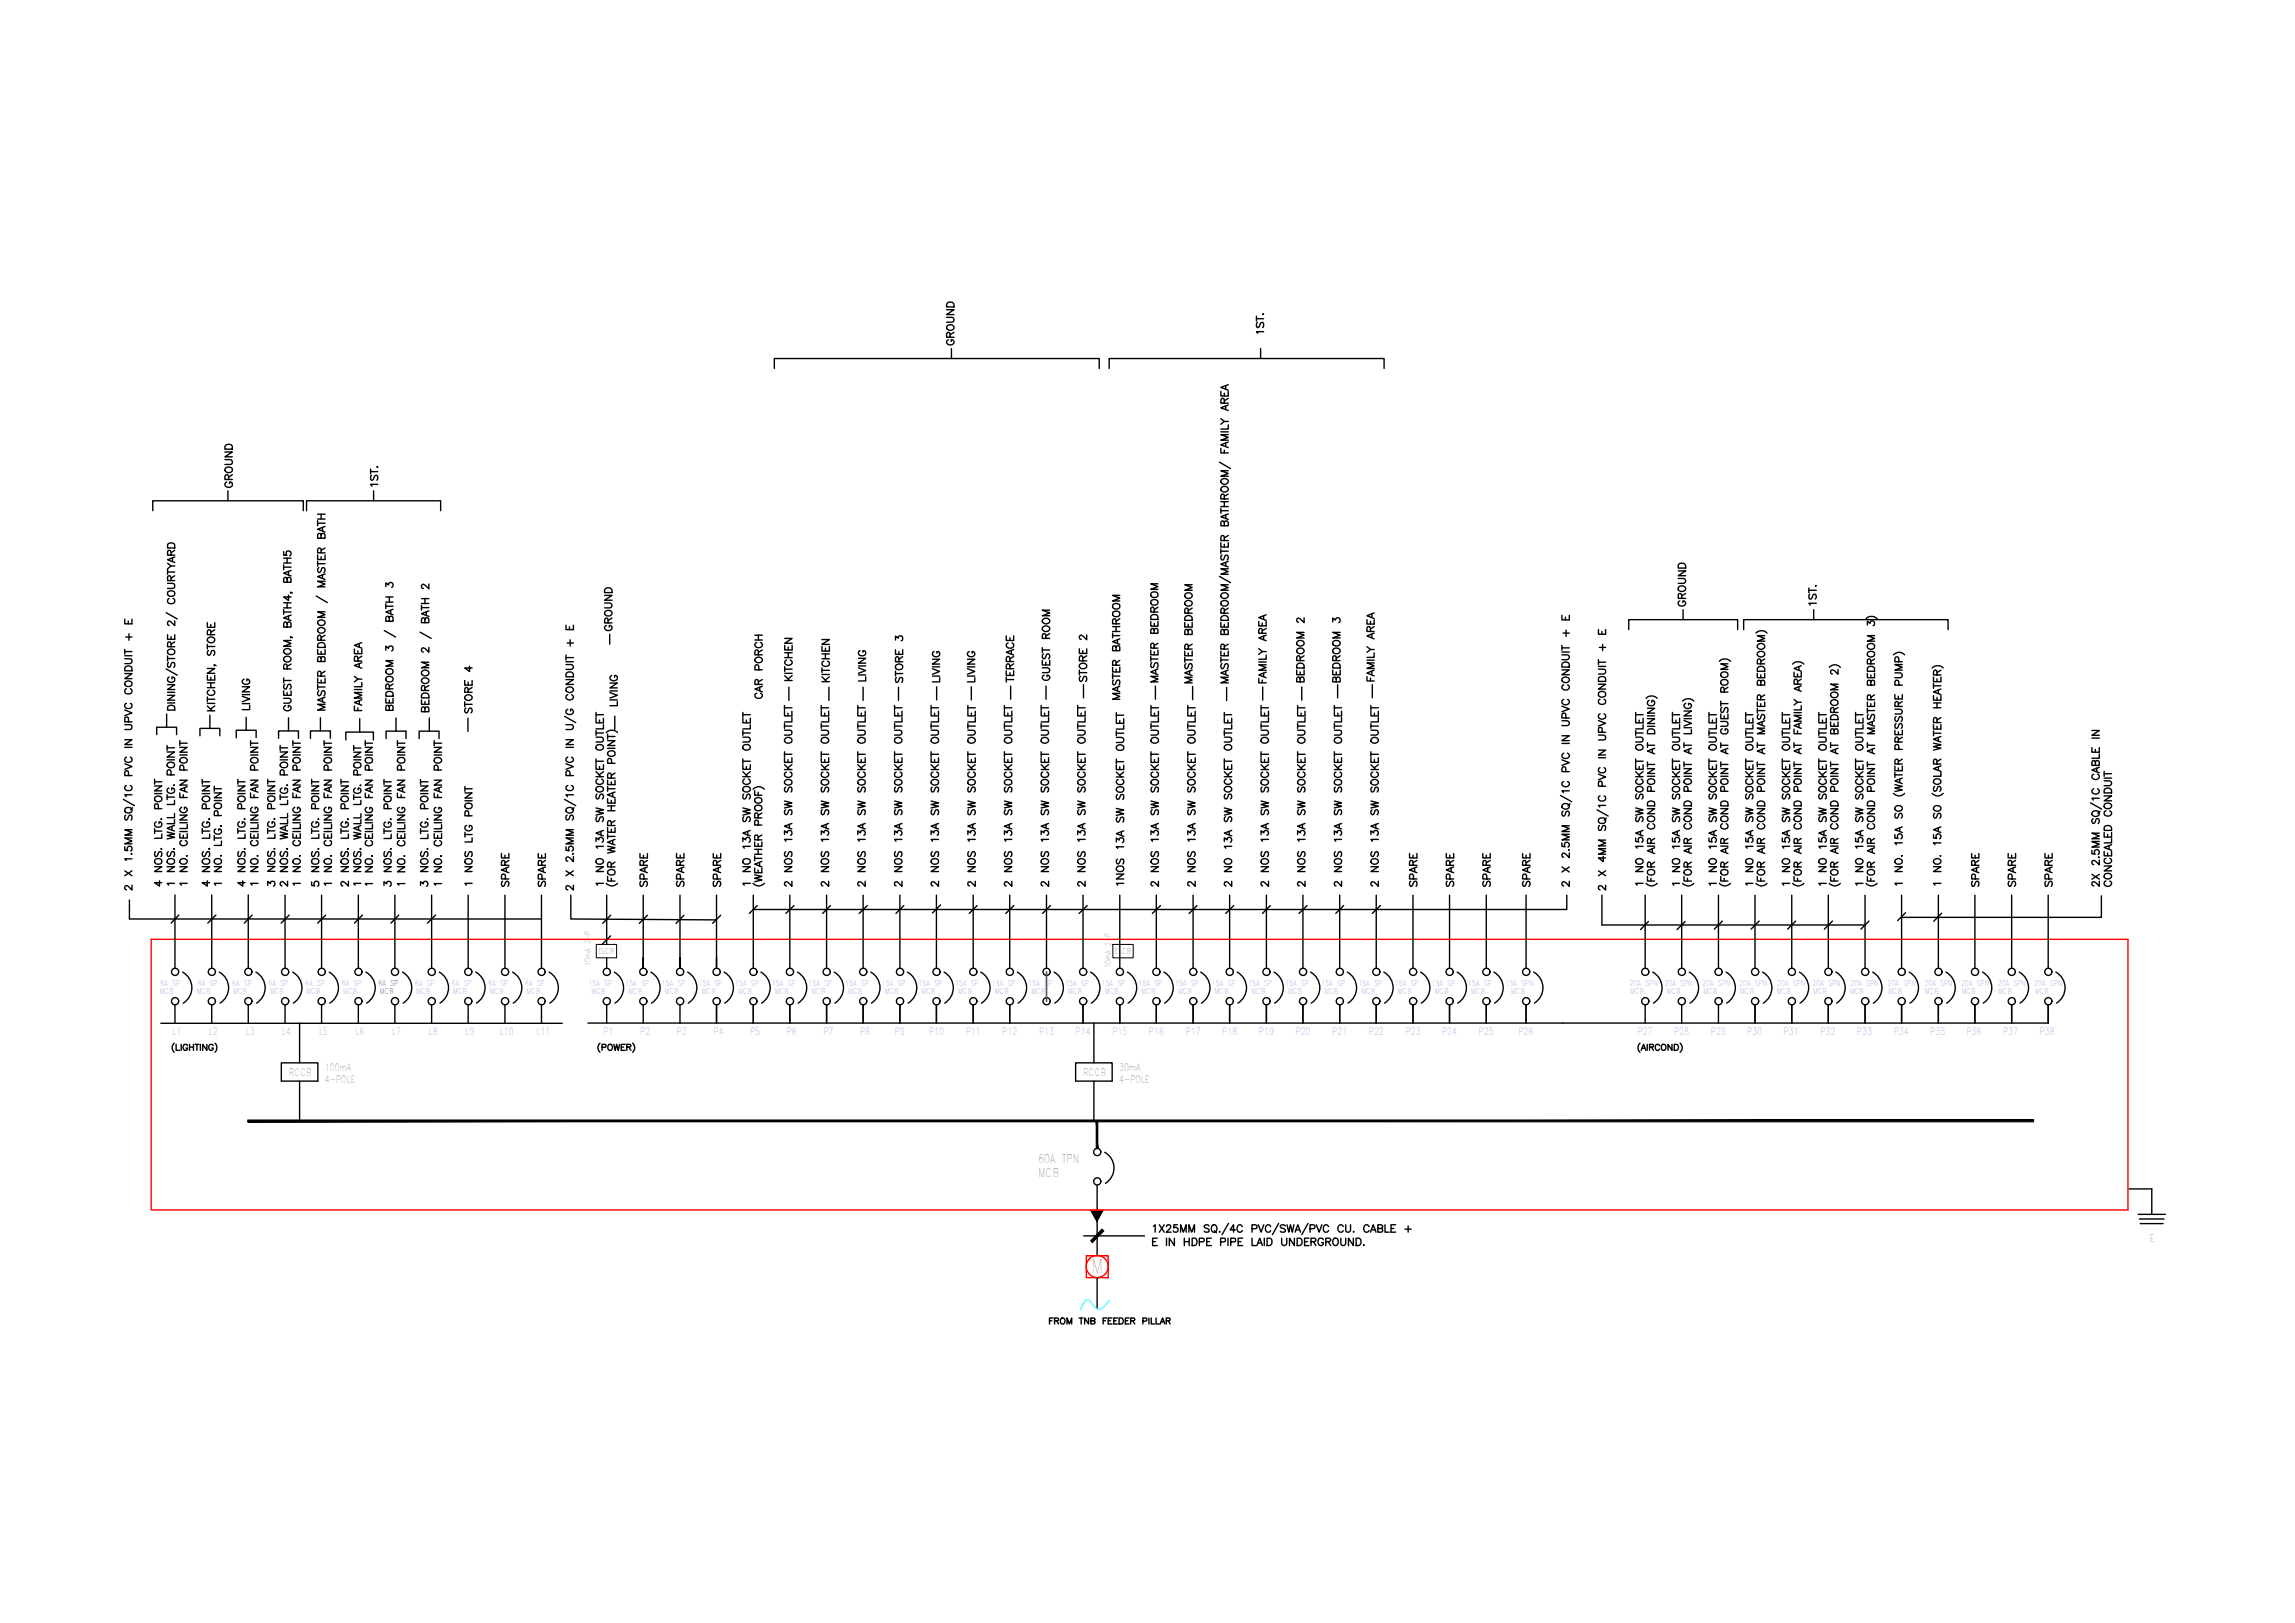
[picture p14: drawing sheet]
<svg xmlns="http://www.w3.org/2000/svg" width="420mm" height="297mm" viewBox="0 0 420 297" stroke-linecap="round" stroke-linejoin="round" font-family="sans-serif">
<defs><g id="words">
<text font-size="3.6" fill="#f00" x="199.8" y="233">M</text>
<g font-size="2.2">
<text x="190.1" y="212.9">60A TPN</text>
<text x="190.1" y="215.5">MCB</text>
</g>
<g font-size="1.8" fill="#00f">
<text x="31.6" y="189.4">L1</text>
<text x="38.3" y="189.4">L2</text>
<text x="45" y="189.4">L3</text>
<text x="51.7" y="189.4">L4</text>
<text x="58.4" y="189.4">L5</text>
<text x="65.1" y="189.4">L6</text>
<text x="71.8" y="189.4">L7</text>
<text x="78.5" y="189.4">L8</text>
<text x="85.2" y="189.4">L9</text>
<text x="91.5" y="189.4">L10</text>
<text x="98.2" y="189.4">L11</text>
<text x="110.5" y="189.4">P1</text>
<text x="117.2" y="189.4">P2</text>
<text x="123.9" y="189.4">P3</text>
<text x="130.6" y="189.5">P4</text>
<text x="137.3" y="189.5">P5</text>
<text x="144" y="189.5">P6</text>
<text x="150.7" y="189.5">P7</text>
<text x="157.5" y="189.5">P8</text>
<text x="163.8" y="189.5">P9</text>
<text x="170.1" y="189.5">P10</text>
<text x="176.8" y="189.5">P11</text>
<text x="183.5" y="189.5">P12</text>
<text x="190.2" y="189.5">P13</text>
<text x="196.9" y="189.5">P14</text>
<text x="203.7" y="189.5">P15</text>
<text x="210.3" y="189.5">P16</text>
<text x="217.1" y="189.5">P17</text>
<text x="223.8" y="189.5">P18</text>
<text x="230.5" y="189.5">P19</text>
<text x="237.2" y="189.5">P20</text>
<text x="243.9" y="189.5">P21</text>
<text x="250.6" y="189.5">P22</text>
<text x="257.3" y="189.5">P23</text>
<text x="264" y="189.5">P24</text>
<text x="270.7" y="189.5">P25</text>
<text x="278" y="189.5">P26</text>
<text x="299.8" y="189.5">P27</text>
<text x="306.5" y="189.5">P28</text>
<text x="313.2" y="189.5">P29</text>
<text x="319.9" y="189.5">P30</text>
<text x="326.5" y="189.5">P31</text>
<text x="333.3" y="189.5">P32</text>
<text x="340" y="189.5">P33</text>
<text x="346.7" y="189.5">P34</text>
<text x="353.4" y="189.5">P35</text>
<text x="360" y="189.5">P36</text>
<text x="366.7" y="189.5">P37</text>
<text x="373.4" y="189.5">P38</text>
</g>
<g font-size="1.8">
<text x="52.9" y="196.9">RCCB</text>
<text x="59.5" y="196.1">100mA</text>
<text x="198.4" y="196.9">RCCB</text>
<text x="204.9" y="196.1">30mA</text>
<text x="59.5" y="198.2">4-POLE</text>
<text x="204.9" y="198.2">4-POLE</text>
<text x="393.6" y="227.3">E</text>
</g>
<g font-size="1.4">
<text x="108.2" y="176.8" transform="rotate(-90 108.2 176.8)">10mA 2-P</text>
<text x="109.5" y="174.7">ELCB</text>
<text x="203.4" y="177.1" transform="rotate(-90 203.4 177.1)">10mA 2-P</text>
<text x="204.1" y="174.7">ELCB</text>
<text x="69.3" y="180.4">6A SP</text>
<text x="69.5" y="182">MCB</text>
</g>
<g font-size="1.4" fill="#00f">
<text x="29.3" y="182">MCB</text>
<text x="29.4" y="180.4">6A SP</text>
<text x="36" y="182">MCB</text>
<text x="36.2" y="180.4">6A SP</text>
<text x="42.5" y="180.4">6A SP</text>
<text x="42.7" y="182">MCB</text>
<text x="49.2" y="180.4">6A SP</text>
<text x="49.4" y="182">MCB</text>
<text x="55.9" y="180.4">6A SP</text>
<text x="56.1" y="182">MCB</text>
<text x="62.6" y="180.4">6A SP</text>
<text x="62.9" y="182">MCB</text>
<text x="76" y="180.4">6A SP</text>
<text x="76.3" y="182">MCB</text>
<text x="82.7" y="180.4">6A SP</text>
<text x="83" y="182">MCB</text>
<text x="89.4" y="180.4">6A SP</text>
<text x="89.7" y="182">MCB</text>
<text x="96.1" y="180.4">6A SP</text>
<text x="96.4" y="182">MCB</text>
<text x="107.8" y="180.4">15A SP</text>
<text x="108.3" y="182">MCB</text>
<text x="114.5" y="180.4">15A SP</text>
<text x="115" y="182">MCB</text>
<text x="121.2" y="180.4">15A SP</text>
<text x="121.7" y="182">MCB</text>
<text x="127.9" y="180.4">15A SP</text>
<text x="128.5" y="182">MCB</text>
<text x="134.6" y="180.4">15A SP</text>
<text x="135.2" y="182">MCB</text>
<text x="141.3" y="180.4">15A SP</text>
<text x="141.9" y="182">MCB</text>
<text x="148" y="180.4">15A SP</text>
<text x="148.6" y="182">MCB</text>
<text x="154.8" y="180.4">15A SP</text>
<text x="155.3" y="182">MCB</text>
<text x="161.4" y="180.4">15A SP</text>
<text x="162" y="182">MCB</text>
<text x="168.2" y="180.4">15A SP</text>
<text x="168.7" y="182">MCB</text>
<text x="174.9" y="180.4">15A SP</text>
<text x="175.4" y="182">MCB</text>
<text x="181.6" y="180.4">15A SP</text>
<text x="182.1" y="182">MCB</text>
<text x="188.3" y="180.4">15A SP</text>
<text x="188.8" y="182">MCB</text>
<text x="195" y="180.4">15A SP</text>
<text x="195.6" y="182">MCB</text>
<text x="201.7" y="180.4">15A SP</text>
<text x="202.3" y="182">MCB</text>
<text x="208.4" y="180.4">15A SP</text>
<text x="209" y="182">MCB</text>
<text x="215.1" y="180.4">15A SP</text>
<text x="215.7" y="182">MCB</text>
<text x="221.9" y="180.4">15A SP</text>
<text x="222.4" y="182">MCB</text>
<text x="228.5" y="180.4">15A SP</text>
<text x="229.1" y="182">MCB</text>
<text x="235.3" y="180.4">15A SP</text>
<text x="235.8" y="182">MCB</text>
<text x="242" y="180.4">15A SP</text>
<text x="242.5" y="182">MCB</text>
<text x="248.7" y="180.4">15A SP</text>
<text x="249.2" y="182">MCB</text>
<text x="255.4" y="180.4">15A SP</text>
<text x="255.9" y="182">MCB</text>
<text x="262.1" y="180.4">15A SP</text>
<text x="262.7" y="182">MCB</text>
<text x="268.8" y="180.4">15A SP</text>
<text x="269.4" y="182">MCB</text>
<text x="275.7" y="180.4">15A SPN</text>
<text x="276.6" y="182">MCB</text>
<text x="298.4" y="180.4">20A SPN</text>
<text x="298.4" y="182">MCB</text>
<text x="304.7" y="180.4">20A SPN</text>
<text x="305.2" y="182">MCB</text>
<text x="311.6" y="180.4">20A SPN</text>
<text x="311.9" y="182">MCB</text>
<text x="318.4" y="180.4">20A SPN</text>
<text x="318.6" y="182">MCB</text>
<text x="325.3" y="182">MCB</text>
<text x="325.4" y="180.4">20A SPN</text>
<text x="331.8" y="180.4">20A SPN</text>
<text x="332" y="182">MCB</text>
<text x="338.7" y="182">MCB</text>
<text x="338.8" y="180.4">20A SPN</text>
<text x="345.6" y="180.4">20A SPN</text>
<text x="345.7" y="182">MCB</text>
<text x="352.3" y="180.4">20A SPN</text>
<text x="352.4" y="182">MCB</text>
<text x="359" y="180.4">20A SPN</text>
<text x="359.1" y="182">MCB</text>
<text x="365.7" y="180.4">20A SPN</text>
<text x="365.8" y="182">MCB</text>
<text x="372.4" y="180.4">20A SPN</text>
<text x="372.6" y="182">MCB</text>
</g>
</g></defs>
<g fill="none" stroke="#000" stroke-width=".25">
<path d="M173.3 58.1h1.1a.46 .46 0 0 1 .3 .5 .46 .46 0 0 1-.4 .4h-1M173.3 56.7h1.4l-1.4 .9h1.4M173.4 55.5a.75 .75 0 0 1 1.3 .2v.5h-1.4zM173.5 59.6a.63 .63 0 0 1 .8-.1 .63 .63 0 0 1 .3 .7 .71 .71 0 0 1-.8 .3 .71 .71 0 0 1-.5-.7zM230 58.3h1.3M230 57.9v.9M230.2 59l-.2 .4 .2 .5 .3-.1 .3-.7 .4-.1 .1 .4-.1 .5M231.2 57.5h.1zM141.8 67.4v-1.8h59.4v1.8M173.6 62.2a.48 .48 0 0 0-.3 .5 .48 .48 0 0 0 .5 .4h.3a.47 .47 0 0 0 .6-.4 .47 .47 0 0 0-.6-.5v.3M173.9 61.7v-.7l-.5-.1-.1 .8h1.4M174.2 63.8v1.8"/>
<path d="M174.7 60.8l-.8 .5M203.1 67.4v-1.8h50.3v1.8M223.5 71.6v.9h1.4v-.9M223.5 79h1.4M223.5 76.6l.6 .5M224.1 73.8v-.8l-.3-.1-.3 .3v.6h1.4M224.1 72v.5M224.4 70.6v.6M224.4 74.3v.6M224.9 79.5h-1.4l1.4 .6-1.4 .5h1.4M224.9 77.8v.7h-1.4M224.9 77.1h-.8l-.6 .5"/>
<path d="M224.9 74.1l-1.4 .5 1.4 .5M224.9 70.4l-1.4 .5 1.4 .5M224.9 72.9l-.8 .5M230.8 63.8v1.8M231.3 60.7h-1.3l.3 .3M28 93.5v-1.8h27.5v1.8M30.8 99.5l.4-.1 .6 .1 .1 .1 .1 .7h-1.3v-.7zM41.2 84.1h.9a.45 .45 0 0 1 .4 .5 .45 .45 0 0 1-.4 .4h-.9M41.2 82.7h1.3l-1.3 .9h1.3M41.3 81.6a.75 .75 0 0 1 1.2 .1v.5h-1.3zM41.4 85.6a.62 .62 0 0 1 .9-.1 .62 .62 0 0 1 .1 .9 .65 .65 0 0 1-.8 .1 .65 .65 0 0 1-.3-.8zM41.5 88.2a.5 .5 0 0 0-.3 .6 .5 .5 0 0 0 .5 .4 .55 .55 0 0 0 .8-.2 .55 .55 0 0 0-.3-.8h-.2v.3"/>
<path d="M41.7 89.8v1.9M41.9 87.8l-.1-.8-.2-.1-.3 .1-.1 .8h1.3M42.5 86.9l-.6 .4M56.1 93.5v-1.8h24.6v1.8M58.2 95.3v.9M58.2 95.8h1.3M58.2 95h1.3M58.2 94.1h1.3M58.8 97.9l.2-.3 .4 .1 .1 .2v.6h-1.3l.1-.8h.4l.1 .8M58.8 94.1v.9M59 96.5v.7M59.5 96.4l-1.3 .5 1.3 .5"/>
<path d="M67.8 86.3h1.4M67.8 85.9v.8M68 87l-.2 .3 .2 .6 .4-.1 .3-.7 .3-.1 .2 .3-.2 .6M68.4 89.8v1.9M69.1 85.4v.2zM69.2 88.6h-1.4l.3 .4M223.3 84.6l2 1.2M223.5 99.3v.8h1.4v-.8M223.5 82v.9h1.4M223.5 93v.9M223.5 93.5h1.4M223.5 92.7h1.4"/>
<path d="M223.5 91.8h1.4M223.6 89.3a.65 .65 0 0 1 .8-.3 .65 .65 0 0 1 .4 .8 .71 .71 0 0 1-.8 .2 .71 .71 0 0 1-.5-.6zM223.6 87.8a.71 .71 0 0 1 .8-.2 .71 .71 0 0 1 .5 .6 .66 .66 0 0 1-.9 .5 .66 .66 0 0 1-.4-.9zM224.1 98.9v-.8l-.3-.1-.3 .3v.6h1.4M224.1 95.7l.3-.4 .3 .1 .2 .3v.5h-1.4l.1-.8 .3-.1 .2 .2v.7M224.1 91.3v-.7l-.5-.1-.1 .8h1.4M224.1 82.4v.5M224.1 91.8v.9M224.1 99.6v.5M224.4 81.1v.6M224.4 94.2v.7M224.9 94.1l-1.4 .5 1.4 .5"/>
<path d="M224.9 86.1h-1.4l1.4 .6-1.4 .5h1.4M224.9 80.9l-1.4 .5 1.4 .5M224.9 98l-.8 .5M224.9 90.4l-.8 .4M22.8 113.3v.9h1.4v-.9M22.8 119.3h1.4M22.8 118.8v.9M23 116.6h1.2M23.5 113.7v.5M23.6 116v1.2M30.4 112.1l2.1 1.2M30.7 116.2v.8h1.3v-.8"/>
<path d="M30.7 106.8h.9a.47 .47 0 0 1 .4 .4 .47 .47 0 0 1-.4 .5h-.9M30.7 104.2v.9M30.7 104.7h1.3M30.7 103.1l.6 .5M30.7 119a.68 .68 0 0 1 .8-.2 .68 .68 0 0 1 .4 .7 .67 .67 0 0 1-.8 .3 .67 .67 0 0 1-.4-.8zM30.8 108.2a.62 .62 0 0 1 .9-.1 .62 .62 0 0 1 .1 .9 .62 .62 0 0 1-.8 .1 .62 .62 0 0 1-.2-.9zM31 109.5a.55 .55 0 0 0-.3 .8 .55 .55 0 0 0 .8 .2 .51 .51 0 0 0 .5-.4 .51 .51 0 0 0-.3-.6M31.3 118.4l-.1-.9h-.4l-.1 .9h1.3M31.3 106.3l-.1-.8-.3-.1-.2 .1v.8h1.3M31.3 101.6l-.1-.8-.3-.1-.2 .1v.8h1.3M31.3 116.5v.5M31.6 102.1v.6"/>
<path d="M32 113.6v.9l-.9-.8-.4 .3v.3l.3 .2M32 103.6h-.7l-.6 .5M32 101.9l-1.3 .5 1.3 .6M32 117.5l-.7 .4M32 105.4l-.7 .4M32 100.7l-.7 .5M38 114v.8h1.3v-.8M38 117.9v.9M38 118.3h1.3M38.2 119a.49 .49 0 0 0-.3 .5 .49 .49 0 0 0 .4 .4l.3-.2 .1-.5 .4-.2a.54 .54 0 0 1 0 .9M38.2 116.7a.71 .71 0 0 1 1.1 .5 .66 .66 0 0 1-.8 .5 .66 .66 0 0 1-.5-.9zM38.6 116.2v-.8l-.5-.1-.1 .9h1.3"/>
<path d="M38.6 114.3v.5M39.3 115.3l-.7 .4M51.9 101v.6h.6a.47 .47 0 0 1 0-.7 .47 .47 0 0 1 .7 .2 .47 .47 0 0 1-.2 .6M51.9 103.4v.9M51.9 111.5v.9M51.9 112h1.4M51.9 111.3h1.4M51.9 110.3h1.4M51.9 103.8h1.4M51.9 103h1.4M51.9 102.2h1.4M52.1 118.8a.71 .71 0 0 1 1.2 .5 .71 .71 0 0 1-.8 .4 .71 .71 0 0 1-.6-.6z"/>
<path d="M52.6 114.2l.2-.4 .4 .1 .1 .3v.6h-1.4l.2-.9 .2-.1 .2 .2 .1 .8M52.6 106l.2-.3h.4l.1 .3v.6h-1.4l.2-.9h.2l.2 .1 .1 .8M52.6 102.2v.8M52.6 110.3v1M52.8 108.9v1l-.9-.6h1.4M52.8 104.6v.6M52.8 112.8v.6M53.2 116.6v.1v-.1l.3 .1M53.2 108.4v.1v-.1l.3 .1M53.3 117.2h-1.4l1.4 .6-1.4 .5h1.4M53.3 112.6l-1.4 .5 1.4 .5M53.3 104.4l-1.4 .5 1.4 .5"/>
<path d="M57.9 109.1l2 1.2M58.2 118.9v.8h1.3v-.8M58.2 101.6v.8h1.3v-.8M58.2 102.7v.9M58.2 103.2h1.3M58.2 117.9a.72 .72 0 0 1 .9-.2 .72 .72 0 0 1 .4 .8h-1.3zM58.2 113.7a.71 .71 0 0 1 .8-.2 .71 .71 0 0 1 .5 .6 .71 .71 0 0 1-.8 .4 .71 .71 0 0 1-.5-.7zM58.4 115a.71 .71 0 0 1 1.1 .5 .71 .71 0 0 1-.8 .4 .71 .71 0 0 1-.5-.7zM58.4 103.9a.49 .49 0 0 0-.3 .5 .49 .49 0 0 0 .4 .4l.2-.3 .2-.5 .4-.1a.54 .54 0 0 1 0 .9M58.8 117.2l-.1-.8-.3-.2-.2 .4v.6h1.3M58.8 101.2l-.1-.8-.3-.1-.2 .3v.6h1.3M58.8 101.9v.5"/>
<path d="M58.8 119.2v.5M59 105.2v.6M59.5 112h-1.3l1.3 .5-1.3 .5h1.3M59.5 106.4h-1.3l1.3 .5-1.3 .5h1.3M59.5 105l-1.3 .5 1.3 .5M59.5 116.2l-.7 .5M59.5 100.3l-.7 .5M64.9 118.8v.8h1.3v-.8M65.5 119.1v.5M65.8 117.8v.6M66.2 117.6l-1.3 .5 1.3 .5M70.3 115.4l2.1 1.2"/>
<path d="M70.6 119v-.7l.5 .4a.45 .45 0 0 1 .5-.5 .45 .45 0 0 1 .4 .4 .45 .45 0 0 1-.3 .5M70.6 107.4v-.7l.5 .4a.45 .45 0 0 1 .7-.5 .45 .45 0 0 1 .1 .8l-.2 .1M70.6 111h1.4M70.6 110.5v.9M70.6 110.2h1.4M70.6 109.3h1.4M71.3 113.1l.2-.3 .3 .1 .2 .2v.6h-1.4l.2-.8h.3l.2 .8M71.3 109.3v.9M71.5 111.7v.7M72 111.5l-1.4 .5 1.4 .5M76.9 115.7l2 1.1M77.2 111.2h1.3"/>
<path d="M77.2 110.8v.9M77.2 110.4h1.3M77.2 109.6h1.3M77.8 113.4l.2-.3h.4l.1 .3v.6h-1.3l.1-.9 .5 .1v.8M77.8 109.6v.8M78 112v.6M78.5 118.5v.9l-.6-.7-.4-.1h-.2l-.1 .5 .3 .2M78.5 111.8l-1.3 .5 1.3 .5M78.5 106.9v.9l-.6-.7-.5-.2-.2 .3v.2l.1 .3h.2M103.6 114.4v.8h1.4v-.8M103.6 119.9v.9M103.8 117.7h1.2"/>
<path d="M104.3 114.7v.5M104.4 117.1v1.1M110.7 110.4h1.1a.43 .43 0 0 1 .2 .5 .43 .43 0 0 1-.3 .4h-1M110.7 109h1.3l-1.3 .9h1.3M110.8 107.8a.75 .75 0 0 1 1.2 .2v.5h-1.3zM110.9 111.8a.63 .63 0 0 1 .8-.1 .63 .63 0 0 1 .3 .8 .65 .65 0 0 1-.9 .3 .65 .65 0 0 1-.3-.8zM111 114.5a.48 .48 0 0 0-.3 .5 .48 .48 0 0 0 .5 .4h.3a.47 .47 0 0 0 .5-.5 .47 .47 0 0 0-.5-.4v.3M111.3 114v-.8l-.4-.1-.2 .4v.5h1.3M111.6 116.1v1.8M112 113.1l-.7 .5M138.2 117.1h1.4M138.2 116.2h1.4"/>
<path d="M138.5 117.6a.48 .48 0 0 0-.3 .5 .48 .48 0 0 0 .5 .4h.4a.48 .48 0 0 0 .5-.4 .48 .48 0 0 0-.4-.5M138.8 119.8v-.7l-.5-.1-.1 .8h1.4M138.8 116.2v.9M139.6 119l-.8 .4M143.7 118.1v.9h1.3v-.9M143.7 116.8h1.3l-1.3 .9h1.3M143.7 119.5h1.3M144.3 118.4v.6M144.3 119.5v.9M150.5 118.3v.9h1.3v-.9M150.5 117.1h1.3l-1.3 .8h1.3M150.5 119.7h1.3"/>
<path d="M151.1 118.6v.6M151.1 119.7v.9M157.5 119.1a.53 .53 0 0 0-.3 .7 .53 .53 0 0 0 .8 .2 .47 .47 0 0 0 .5-.5 .47 .47 0 0 0-.5-.4v.3M163.9 118.9v.9h1.4v-.9M163.9 117.1v-.7l.6 .4a.45 .45 0 0 1 .6-.4 .45 .45 0 0 1 .1 .7l-.2 .2M164.6 119.3v.5M171 119.3a.53 .53 0 0 0-.2 .7 .53 .53 0 0 0 .7 .2 .47 .47 0 0 0 .5-.5 .47 .47 0 0 0-.5-.4v.2M177.4 119.3a.48 .48 0 0 0-.3 .5 .48 .48 0 0 0 .5 .4h.4a.47 .47 0 0 0 .5-.5 .47 .47 0 0 0-.5-.4v.2M184.2 116.4v.8h1.4v-.8M184.6 117.7a.48 .48 0 0 0-.4 .5 .48 .48 0 0 0 .5 .4h.4a.48 .48 0 0 0 .5-.4 .48 .48 0 0 0-.3-.5M184.9 116.7v.5M185.2 119.1v.6"/>
<path d="M185.6 118.9l-1.4 .5 1.4 .5M190.8 119h1.4M190.8 118.5v.9M190.9 114.8a.71 .71 0 0 1 .8-.2 .71 .71 0 0 1 .5 .6 .71 .71 0 0 1-.8 .4 .71 .71 0 0 1-.6-.7zM191 119.7a.49 .49 0 0 0-.2 .5 .49 .49 0 0 0 .4 .4l.2-.3 .2-.5 .4-.1a.54 .54 0 0 1 0 .9M191 113.3a.63 .63 0 0 1 .8-.1 .63 .63 0 0 1 .3 .7 .71 .71 0 0 1-.8 .3 .71 .71 0 0 1-.5-.7zM191.5 116.8l-.1-.7-.3-.1-.3 .3v.5h1.4M192.2 111.7h-1.4l1.4 .5-1.4 .5h1.4M192.2 116l-.7 .4M197.6 118.7v.9h1.4v-.9M198.2 119.1v.5M199 116.2v.9l-.7-.6-.4-.3-.3 .3v.3l.1 .2h.2"/>
<path d="M203.7 115.9v.9M203.7 116.3h1.3M203.7 115.6h1.3M203.7 114.7h1.3M203.7 112.1a.68 .68 0 0 1 .9-.3 .68 .68 0 0 1 .4 .8 .67 .67 0 0 1-.9 .3 .67 .67 0 0 1-.4-.8zM203.9 110.6a.62 .62 0 0 1 .8-.1 .62 .62 0 0 1 .1 .8 .62 .62 0 0 1-.8 .1 .62 .62 0 0 1-.1-.8zM204.3 118.5l.3-.3h.3l.1 .3v.6h-1.3l.1-.9h.4l.1 .9M204.3 114.2l-.1-.8-.3-.2-.2 .2v.8h1.3M204.3 114.7v.9M204.6 117.1v.6M205 116.9l-1.3 .5 1.3 .5M205 109h-1.3l1.3 .5-1.3 .5h1.3"/>
<path d="M205 113.2l-.7 .5M210.7 119v.8h1.3v-.8M210.7 113.7v.9h1.3v-.9M210.7 112.7a.72 .72 0 0 1 .9-.2 .72 .72 0 0 1 .4 .9h-1.3zM210.7 110a.68 .68 0 0 1 .8-.3 .68 .68 0 0 1 .4 .8 .67 .67 0 0 1-.8 .3 .67 .67 0 0 1-.4-.8zM210.8 108.5a.62 .62 0 0 1 .9-.1 .62 .62 0 0 1 .1 .8 .62 .62 0 0 1-.8 .1 .62 .62 0 0 1-.2-.8zM211.3 118.6l-.1-.8h-.4l-.1 .8h1.3M211.3 115.4l.1-.3 .2-.1 .3 .1 .1 .3v.5h-1.3v-.8l.2-.1 .3 .1 .1 .8M211.3 112l-.1-.7-.3-.2-.2 .2v.7h1.3M211.3 114.1v.5M211.3 119.3v.5M212 106.8h-1.3l1.3 .6-1.3 .5h1.3"/>
<path d="M212 117.7l-.7 .5M212 111.1l-.7 .5M216.9 119.2v.8h1.4v-.8M216.9 113.9v.9h1.4v-.9M217 112.9a.72 .72 0 0 1 .9-.2 .72 .72 0 0 1 .4 .8h-1.4zM217 110.2a.71 .71 0 0 1 .8-.3 .71 .71 0 0 1 .5 .6 .71 .71 0 0 1-.8 .4 .71 .71 0 0 1-.6-.6zM217 108.8a.65 .65 0 0 1 .8-.3 .65 .65 0 0 1 .4 .8 .65 .65 0 0 1-.8 .2 .65 .65 0 0 1-.4-.7zM217.5 118.8v-.8l-.5-.1-.1 .9h1.4M217.5 115.5l.3-.3 .3 .1 .2 .2v.6h-1.4l.1-.8 .3-.1 .2 .1v.8M217.5 112.2v-.8l-.3-.1-.3 .3v.6h1.4M217.5 114.3v.5M217.5 119.5v.5"/>
<path d="M218.3 107h-1.4l1.4 .5-1.4 .5h1.4M218.3 117.9l-.8 .4M218.3 111.3l-.8 .5M223.3 105.5l2 1.1M223.5 119.2v.8h1.4v-.8M223.5 113.9v.9h1.4v-.9M223.5 100.5v.8M223.5 100.9h1.4M223.6 112.9a.72 .72 0 0 1 .9-.2 .72 .72 0 0 1 .4 .8h-1.4zM223.6 110.2a.71 .71 0 0 1 .8-.3 .71 .71 0 0 1 .5 .6 .71 .71 0 0 1-.8 .4 .71 .71 0 0 1-.6-.6zM223.6 108.8a.65 .65 0 0 1 .8-.3 .65 .65 0 0 1 .4 .8 .65 .65 0 0 1-.8 .2 .65 .65 0 0 1-.4-.7zM223.7 101.6a.54 .54 0 0 0 0 .9l.3-.1 .4-.8h.2a.54 .54 0 0 1 0 .9"/>
<path d="M224.1 118.8v-.8l-.5-.1-.1 .9h1.4M224.1 115.5l.3-.3 .3 .1 .2 .2v.6h-1.4l.1-.8 .3-.1 .2 .1v.8M224.1 112.2v-.8l-.3-.1-.3 .3v.6h1.4M224.1 114.3v.5M224.1 119.5v.5M224.4 103v.6M224.9 107h-1.4l1.4 .5-1.4 .5h1.4M224.9 104.1h-1.4l1.4 .5-1.4 .5h1.4M224.9 102.7l-1.4 .6 1.4 .5M224.9 117.9l-.8 .4M224.9 111.3l-.8 .5M230.4 113.7v.9h1.4v-.9"/>
<path d="M230.4 118.7l.7 .6M231.1 115.9l-.1-.8h-.4l-.2 .8h1.4M231.1 114v.6M231.3 112.7v.7M231.3 116.4v.7M231.8 119.9v.7h-1.4M231.8 119.3h-.7l-.7 .5M231.8 116.2l-1.4 .6 1.4 .5M231.8 112.5l-1.4 .5 1.4 .5M231.8 115l-.7 .4M237.6 118.7a.63 .63 0 0 1 .8-.1 .63 .63 0 0 1 .3 .8 .65 .65 0 0 1-.9 .3 .65 .65 0 0 1-.3-.8zM237.6 117.3a.63 .63 0 0 1 .8-.1 .63 .63 0 0 1 .3 .8 .71 .71 0 0 1-.8 .2 .71 .71 0 0 1-.5-.6z"/>
<path d="M238.7 115.7h-1.3l1.3 .5-1.3 .6h1.3M238.7 113.1v.9l-.6-.7-.5-.2-.2 .3v.2l.1 .2 .2 .1M244 113.8v-.7l.5 .4a.45 .45 0 0 1 .7-.3 .45 .45 0 0 1-.1 .8M244.2 118.7a.65 .65 0 0 1 .8-.1 .65 .65 0 0 1 .3 .8 .67 .67 0 0 1-.9 .2 .67 .67 0 0 1-.4-.7zM244.2 117.3a.65 .65 0 0 1 .8-.1 .65 .65 0 0 1 .3 .8 .71 .71 0 0 1-.8 .2 .71 .71 0 0 1-.5-.6zM245.4 115.7h-1.4l1.4 .5-1.4 .6h1.4M250.3 113.4v.8h1.3v-.8M250.3 118.4l.6 .5M250.9 115.6l-.1-.9h-.4l-.1 .9h1.3M250.9 113.7v.5M251.1 112.4v.6M251.1 116.1v.6"/>
<path d="M251.6 119.5v.8h-1.3M251.6 118.9h-.7l-.6 .5M251.6 115.9l-1.3 .5 1.3 .5M251.6 112.2l-1.3 .5 1.3 .5M251.6 114.7l-.7 .4M285.9 119.8l1.2 .1a.46 .46 0 0 1 .2 .5 .46 .46 0 0 1-.4 .3h-1M285.9 112.6v.9h1.4v-.9M285.9 119.3h1.4M285.9 118.6h1.4M285.9 118.1v.9M286.2 115.9h1.1M286.6 112.9v.6"/>
<path d="M286.7 115.3v1.2M292.6 115.2v.9h1.3v-.9M292.8 118.5h1.1M293.3 115.6v.5M293.4 117.9v1.2M298.2 115.2v-1.8h19.9v1.8M307.2 105.9h1.2a.46 .46 0 0 1 .2 .5 .46 .46 0 0 1-.4 .4h-1M307.2 104.5h1.4l-1.4 .9h1.4M307.3 107.5a.67 .67 0 0 1 .8-.3 .67 .67 0 0 1 .4 .8 .68 .68 0 0 1-.8 .2 .68 .68 0 0 1-.4-.7zM307.3 103.3a.79 .79 0 0 1 1.3 .2v.5h-1.4zM307.5 110a.48 .48 0 0 0-.3 .5 .48 .48 0 0 0 .5 .4h.4a.47 .47 0 0 0 .5-.5 .47 .47 0 0 0-.5-.4v.3M307.9 109.5l-.2-.8h-.3l-.2 .8h1.4"/>
<path d="M308.1 111.6v1.8M308.6 108.6l-.7 .5M319.2 115.2v-1.8h37.4v1.8M321.5 115.9a1.42 1.42 0 0 1 2 0M321.8 119.5a.65 .65 0 0 1 .8-.3 .65 .65 0 0 1 .4 .8 .71 .71 0 0 1-.8 .2 .71 .71 0 0 1-.5-.6zM321.8 118a.71 .71 0 0 1 .8-.2 .71 .71 0 0 1 .5 .6 .71 .71 0 0 1-.8 .4 .71 .71 0 0 1-.6-.6zM323.1 116.3h-1.4l1.4 .5-1.4 .5h1.4M331.2 108h1.3M331.2 107.6v.9M331.3 108.8l-.1 .3 .1 .5 .4-.1 .3-.7h.3a.54 .54 0 0 1 0 .8M332 111.6v1.8M332.4 107.1v.2z"/>
<path d="M332.5 110.4h-1.3l.2 .3M341.6 113.2a1.42 1.42 0 0 1 2 0M341.9 114.4v-.7l.5 .4a.45 .45 0 0 1 .6-.4 .45 .45 0 0 1 .1 .7l-.2 .1M341.9 119.5a.64 .64 0 0 1 .9-.3 .64 .64 0 0 1 .2 .9 .67 .67 0 0 1-.8 .1 .67 .67 0 0 1-.3-.7zM341.9 118a.68 .68 0 0 1 .9-.2 .68 .68 0 0 1 .3 .8 .68 .68 0 0 1-.8 .2 .68 .68 0 0 1-.4-.8zM343.2 116.3h-1.3l1.3 .5-1.3 .5h1.3M346.7 119.8a1.33 1.33 0 0 1 2 0M22.8 139.8l1.4 .5-1.4 .5M22.8 135.4h1.4l-1.4 .9h1.4M22.8 132.6h1a.45 .45 0 0 1 .4 .5 .45 .45 0 0 1-.4 .4h-1M22.8 129.9l1.4 .6-1.4 .5M22.8 123.3h1.4l-1.4 .9h1.4"/>
<path d="M22.8 120.6h1a.45 .45 0 0 1 .4 .4 .45 .45 0 0 1-.4 .5h-1M22.8 136.8h1.4M22.8 120h1.4M23 124.8a.62 .62 0 0 1 .9-.1 .62 .62 0 0 1 .1 .8 .62 .62 0 0 1-.9 .1 .62 .62 0 0 1-.1-.8zM23 122a.72 .72 0 0 1 .9 0 .72 .72 0 0 1 .3 .8h-1.4l.1-.7zM23.1 138.6a.55 .55 0 0 0-.2 .7 .55 .55 0 0 0 .8 .2 .51 .51 0 0 0 .5-.4 .51 .51 0 0 0-.3-.5M23.1 128.7a.53 .53 0 0 0-.2 .8 .53 .53 0 0 0 .8 .2 .48 .48 0 0 0 .5-.4 .48 .48 0 0 0-.3-.6M23.1 126a.55 .55 0 0 0-.2 .8 .55 .55 0 0 0 .8 .2 .51 .51 0 0 0 .5-.4 .51 .51 0 0 0-.3-.6M23.5 132.1v-.7l-.5-.1-.2 .8h1.4M28.7 134.5v-1.4h3.6v1.4M30.4 122.4l2.1 1.2M30.5 130.7v2.4"/>
<path d="M30.6 137.6h1.3l-1.3 1h1.3M30.6 136.4v.9M30.6 139.1h1.3M30.6 136.9h1.3M30.7 127.3h1.3l-1.3 .8h1.3M30.7 125.3h1.3l-1.3 .9h1.3M30.7 128.7h1.3M30.7 126.7h1.3M30.7 120.5h1.3M30.7 120.1v.9M30.8 139.6a.71 .71 0 0 1 1.1 .5 .71 .71 0 0 1-.7 .4 .71 .71 0 0 1-.6-.6zM30.8 129.2a.72 .72 0 0 1 .9 0 .72 .72 0 0 1 .3 .8h-1.3v-.7z"/>
<path d="M30.8 121.2l-.1 .3 .1 .6 .4-.1 .3-.7 .3-.1 .2 .3-.2 .6M31 123.9a.55 .55 0 0 0-.3 .8 .55 .55 0 0 0 .8 .2 .49 .49 0 0 0 .5-.5 .49 .49 0 0 0-.5-.5v.3M32.9 136.8h1.4l-1.4 .9h1.4M32.9 138.2h1.4M32.9 136h1.4M32.9 135.6v.8M33.1 138.8a.63 .63 0 0 1 .8-.1 .63 .63 0 0 1 .3 .7 .71 .71 0 0 1-.8 .3 .71 .71 0 0 1-.5-.7zM36.6 134.7v-1.4h3.6v1.4M38 123.6v.9h1.3v-.9M38 122.3h1.3l-1.3 .9h1.3M38 130.1h1.3M38 129.2l.8 .9"/>
<path d="M38 128.7h1.3M38 128h1.3M38 127.6v.8M38 125.9h1.3M38 125h1.3M38.3 126.3a.48 .48 0 0 0-.3 .6 .48 .48 0 0 0 .5 .4h.3a.48 .48 0 0 0 .5-.4 .48 .48 0 0 0-.3-.6M38.4 130.9v2.4M38.6 124v.5M38.6 125v.9M39.2 121.7v.1v-.1l.4 .1M39.3 129.2l-.7 .6M44.4 127.4l1.3 .5-1.3 .5"/>
<path d="M44.4 125.7h1.3l-1.3 .9h1.3M44.4 128.8h1.3M44.4 127.1h1.3M44.7 124.3a.5 .5 0 0 0-.4 .6 .5 .5 0 0 0 .6 .4h.3a.49 .49 0 0 0 .5-.5 .49 .49 0 0 0-.5-.5v.3M45.1 131.3v2.3M45.7 129.1v.8h-1.3M45.9 136.8h1.3l-1.3 .9h1.3M45.9 138.2h1.3M45.9 136h1.3M45.9 135.6v.8M46 138.9a.67 .67 0 0 1 .8-.3 .67 .67 0 0 1 .4 .8 .73 .73 0 0 1-.8 .3 .73 .73 0 0 1-.5-.7zM46.9 135v-1.4h-3.6v1.4"/>
<path d="M51 135.1v-1.3h3.6v1.3M51.3 137.6h1.3l-1.3 1h1.3M51.3 139.1h1.3M51.3 136.9h1.3M51.3 136.4v.9M51.4 139.7a.68 .68 0 0 1 .8-.2 .68 .68 0 0 1 .4 .8 .67 .67 0 0 1-.8 .2 .67 .67 0 0 1-.4-.8zM51.9 127.8h1.2a.46 .46 0 0 1 .2 .5 .46 .46 0 0 1-.4 .4h-1M51.9 126.4v.9h1.4v-.9M51.9 124.5h1.4M51.9 124.1v.9M52 120.4a.71 .71 0 0 1 .8-.3 .71 .71 0 0 1 .5 .6 .66 .66 0 0 1-.8 .5 .66 .66 0 0 1-.5-.8zM52.1 125.2a.45 .45 0 0 0-.2 .6 .45 .45 0 0 0 .5 .3l.3-.8 .4-.1a.56 .56 0 0 1 0 .9"/>
<path d="M52.3 129.1a.5 .5 0 0 0-.4 .6 .5 .5 0 0 0 .5 .4h.4a.49 .49 0 0 0 .5-.5 .49 .49 0 0 0-.5-.5v.4M52.6 122.4l-.1-.7-.4-.1-.2 .8h1.4M52.6 126.7v.6M52.8 131.4v2.4M53.3 121.5l-.7 .5M53.6 136.8h1.4l-1.4 .9h1.4M53.6 138.2h1.4M53.6 136h1.4M53.6 135.6v.8M53.7 138.9a.65 .65 0 0 1 .8-.3 .65 .65 0 0 1 .4 .8 .71 .71 0 0 1-.8 .3 .71 .71 0 0 1-.5-.7zM56.8 135.1v-1.3h3.7v1.3M58.2 124.1v.9h1.3v-.9"/>
<path d="M58.2 125.7h1.3M58.2 125.3v.9M58.4 126.4a.52 .52 0 0 0-.3 .5 .52 .52 0 0 0 .4 .4l.6-.9a.51 .51 0 0 1 .4 .4 .51 .51 0 0 1-.2 .5M58.7 131.4v2.4M58.8 123.7l-.1-.7-.4-.1-.1 .8h1.3M58.8 120.5l.2-.3h.4l.1 .3v.6h-1.3l.1-.9 .4 .1 .1 .8M58.8 124.5v.5M59 127.8v.6M59.3 136.8h1.4l-1.4 .9h1.4M59.3 138.2h1.4M59.3 136h1.4M59.3 135.6v.8"/>
<path d="M59.4 138.9a.64 .64 0 0 1 .9-.3 .64 .64 0 0 1 .2 .9 .74 .74 0 0 1-1.2-.5zM59.5 128.9h-1.3l1.3 .5-1.3 .6h1.3M59.5 127.6l-1.3 .5 1.3 .5M59.5 122.9l-.7 .4M63.3 135.4v-1.4h5.1v1.4M64.8 137.7h1.3l-1.3 .9h1.3M64.8 139.1h1.3M64.8 136.4v.9M64.8 136.9h1.3M64.8 139.8a.64 .64 0 0 1 .9-.3 .64 .64 0 0 1 .2 .9 .67 .67 0 0 1-.8 .1 .67 .67 0 0 1-.3-.7zM64.9 129.2v.8h1.3M64.9 126.2h1.3"/>
<path d="M64.9 123.8l.6 .5M65.5 121l-.1-.9h-.4l-.1 .9h1.3M65.5 129.5v.5M65.8 121.5v.6M65.8 128.3v.6M65.9 131.5v2.5M66.2 128.1l-1.3 .5 1.3 .5M66.2 126.7h-1.3l1.3 .6-1.3 .5h1.3M66.2 124.9v.8h-1.3M66.2 124.3h-.7l-.6 .5M66.2 121.3l-1.3 .5 1.3 .5M66.2 120.1l-.7 .4"/>
<path d="M66.9 136.8h1.3l-1.3 .9h1.3M66.9 138.2h1.3M66.9 136h1.3M66.9 135.6v.9M66.9 138.9a.64 .64 0 0 1 .9-.3 .64 .64 0 0 1 .2 .9 .65 .65 0 0 1-.8 .1 .65 .65 0 0 1-.3-.7zM70.6 127.8v.9h1.4v-.9M70.7 122.6a.64 .64 0 0 1 .9-.2 .64 .64 0 0 1 .2 .9 .65 .65 0 0 1-.8 .1 .65 .65 0 0 1-.3-.8zM70.7 135.2v-1.4h3.6v1.4M70.8 126.7a.72 .72 0 0 1 .9-.1 .72 .72 0 0 1 .3 .8h-1.4l.1-.6zM70.8 123.9a.62 .62 0 0 1 .9-.1 .62 .62 0 0 1 .1 .9 .62 .62 0 0 1-.9 .1 .62 .62 0 0 1-.1-.9zM71.3 129.4v-.2l.2-.1 .4 .1 .1 .2v.6h-1.4l.1-.8 .2-.1 .3 .1 .1 .8M71.3 126.1l-.1-.8-.3-.1-.2 .1-.1 .8h1.4"/>
<path d="M71.3 128.1v.6M72 120.9h-1.4l1.4 .5-1.4 .5h1.4M72 125.2l-.7 .4M72.5 131.4v2.4M72.8 136.8h1.3l-1.3 .9h1.3M72.8 138.2h1.3M72.8 136h1.3M72.8 135.6v.9M73 138.8a.62 .62 0 0 1 .8-.1 .62 .62 0 0 1 .1 .8 .65 .65 0 0 1-.8 .1 .65 .65 0 0 1-.3-.7zM76.7 135.2v-1.4h3.7v1.4M77.2 128.1v.8h1.3v-.8M77.2 127.1a.75 .75 0 0 1 1.3 .2v.4h-1.3z"/>
<path d="M77.2 124.3a.65 .65 0 0 1 .9-.2 .65 .65 0 0 1 .3 .7 .71 .71 0 0 1-.7 .3 .71 .71 0 0 1-.5-.6zM77.4 122.8a.71 .71 0 0 1 1.1 .5 .66 .66 0 0 1-.8 .4 .66 .66 0 0 1-.5-.8zM77.8 129.7l.2-.3h.4l.1 .3v.6h-1.3l.1-.9 .5 .1v.8M77.8 126.4v-.8l-.5-.1-.1 .9h1.3M77.8 128.4v.5M78.5 121.2h-1.3l1.3 .5-1.3 .5h1.3M78.5 125.5l-.7 .4M78.6 131.4v2.4M79.5 136.8h1.3l-1.3 .9h1.3M79.5 138.2h1.3M79.5 136h1.3M79.5 135.6v.9"/>
<path d="M79.5 138.9a.67 .67 0 0 1 .9-.3 .67 .67 0 0 1 .4 .8 .67 .67 0 0 1-.9 .3 .67 .67 0 0 1-.4-.8zM85.1 124.5v.9h1.3v-.9M85.1 128.9h1.3M85.1 128.4v.9M85.2 127.4a.65 .65 0 0 1 .8-.3 .65 .65 0 0 1 .3 .8 .71 .71 0 0 1-.7 .3 .71 .71 0 0 1-.5-.6zM85.3 129.6a.45 .45 0 0 0-.2 .5 .45 .45 0 0 0 .4 .3l.3-.7 .4-.1a.56 .56 0 0 1 0 .9M85.7 131.4v2.5M85.7 126.7v-.8l-.4-.1-.2 .4v.5h1.3M85.7 124.8v.6M86 121.9v1l-.9-.6h1.3M86.4 125.8l-.7 .5M103.4 131.1l2 1.1"/>
<path d="M103.6 139.8l1.4 .5-1.4 .5M103.6 135.4h1.4l-1.4 .9h1.4M103.6 132.6l1.2 .1a.46 .46 0 0 1 .2 .5 .46 .46 0 0 1-.4 .3h-1M103.6 124.4h1.4l-1.4 .9h1.4M103.6 121.6l1.2 .1a.43 .43 0 0 1 .2 .5 .43 .43 0 0 1-.4 .3h-1M103.6 136.8h1.4M103.6 121.1h1.4M103.6 120.4h1.4M103.7 126a.67 .67 0 0 1 .8-.3 .67 .67 0 0 1 .4 .8 .71 .71 0 0 1-.8 .2 .71 .71 0 0 1-.5-.6zM103.7 123.2a.79 .79 0 0 1 1.3 .2v.5h-1.4zM104 138.6a.5 .5 0 0 0-.4 .5 .5 .5 0 0 0 .5 .4h.4a.5 .5 0 0 0 .5-.4 .5 .5 0 0 0-.4-.5M104 129.8a.5 .5 0 0 0-.4 .6 .5 .5 0 0 0 .5 .4h.4a.49 .49 0 0 0 .5-.5 .49 .49 0 0 0-.5-.5v.3"/>
<path d="M104 127.1a.5 .5 0 0 0-.4 .6 .5 .5 0 0 0 .5 .4h.4a.5 .5 0 0 0 .5-.4 .5 .5 0 0 0-.4-.6M109.1 140v.8h1.4v-.8M109.1 134.9l1.2 .1a.46 .46 0 0 1 .2 .4 .46 .46 0 0 1-.4 .4h-1M109.1 131.4v.9h1.4v-.9M109.1 139.3h1.4M109.1 134.2h1.4M109.1 130.8h1.4M109.1 130.4v.9M109.1 133.7v.9M109.1 138.9v.9M109.3 136.4a.65 .65 0 0 1 .8-.1 .65 .65 0 0 1 .3 .7 .68 .68 0 0 1-.8 .3 .68 .68 0 0 1-.4-.8zM109.8 131.8v.5"/>
<path d="M110.5 132.6v.8h-1.4M111 134.1a1.47 1.47 0 0 1 2.1 0M111.2 135.6h1.4l-1.4 .8h1.4M111.2 134.3v1M111.2 136.9h1.4M111.2 134.8h1.4M111.3 137.7a.64 .64 0 0 1 .9-.3 .64 .64 0 0 1 .2 .9 .74 .74 0 0 1-1.2-.5zM111.7 126.7l1.3 .6-1.3 .5M111.7 125h1.3l-1.3 .9h1.3M111.7 128.1h1.3M111.7 126.4h1.3M112 139.7l-.1-.8-.4-.1-.3 .3v.6h1.4"/>
<path d="M112 123.6a.5 .5 0 0 0-.3 .6 .5 .5 0 0 0 .5 .4 .55 .55 0 0 0 .8-.2 .55 .55 0 0 0-.3-.8h-.2v.4M112.6 131.1v2.4M113 128.4v.8h-1.3M136 140v.8h1.4v-.8M136 134.9l1.1 .1a.46 .46 0 0 1 .3 .4 .46 .46 0 0 1-.4 .4h-1M136 131.4v.9h1.4v-.9M136 139.3h1.4M136 134.2h1.4M136 130.8h1.4M136 130.4v.9M136 133.7v.9M136 138.9v.9"/>
<path d="M136.2 136.4a.65 .65 0 0 1 .8-.1 .65 .65 0 0 1 .3 .7 .68 .68 0 0 1-.9 .3 .68 .68 0 0 1-.4-.8zM136.6 131.8v.5M137.4 132.6v.8h-1.4M138.3 120.5a.71 .71 0 0 1 .8-.2 .71 .71 0 0 1 .5 .6 .71 .71 0 0 1-.8 .4 .71 .71 0 0 1-.6-.7zM138.5 126.9a.48 .48 0 0 0-.3 .5 .48 .48 0 0 0 .5 .4h.4a.48 .48 0 0 0 .5-.4 .48 .48 0 0 0-.4-.5M138.8 125.3v-.8l-.5-.1-.1 .9h1.4M138.9 122.6l-.1-.8-.3-.1-.3 .3v.6h1.4M139.1 125.8v.6M139.6 125.6l-1.4 .5 1.4 .5M139.6 124.4l-.8 .4M143.6 138.7v.8h1.4v-.8M143.6 133.6h1a.45 .45 0 0 1 .4 .5 .45 .45 0 0 1-.4 .4h-1"/>
<path d="M143.6 130.2v.8h1.4v-.8M143.6 140l.9 .8M143.6 138h1.4M143.6 129.1v.9M143.6 132.4v.9M143.6 137.6v.9M143.6 132.9h1.4M143.6 129.5h1.4M143.7 120.4h1.3M143.7 124.5h1.3M143.7 123.7l.9 .8M143.7 123.2h1.3"/>
<path d="M143.7 122.5h1.3M143.7 122v.9M143.8 135.1a.68 .68 0 0 1 .8-.1 .68 .68 0 0 1 .3 .8 .73 .73 0 0 1-.8 .2 .73 .73 0 0 1-.5-.6zM144 120.8a.5 .5 0 0 0-.3 .5 .5 .5 0 0 0 .5 .5h.3a.5 .5 0 0 0 .5-.5 .5 .5 0 0 0-.3-.5M144.3 130.5v.5M144.3 139v.5M144.4 125.8v2.4M145 131.3v.8h-1.4M145 140l-.8 .5M145 123.7l-.7 .5M150.4 138.7v.8h1.3v-.8M150.4 133.6h.9a.45 .45 0 0 1 .4 .5 .45 .45 0 0 1-.4 .4h-.9"/>
<path d="M150.4 130.2v.8h1.3v-.8M150.4 138h1.3M150.4 132.9h1.3M150.4 129.5h1.3M150.4 140l.8 .8M150.4 129.1v.9M150.4 132.4v.9M150.4 137.6v.9M150.5 124.8h1.3M150.5 123.9l.9 .9M150.5 123.4h1.3M150.5 122.7h1.3"/>
<path d="M150.5 122.2v.9M150.5 120.6h1.3M150.5 135.1a.63 .63 0 0 1 .9-.1 .63 .63 0 0 1 .1 .9 .63 .63 0 0 1-.9 .1 .63 .63 0 0 1-.1-.9zM150.8 121a.5 .5 0 0 0-.3 .6 .5 .5 0 0 0 .5 .4h.3a.5 .5 0 0 0 .5-.5 .5 .5 0 0 0-.3-.5M151 130.5v.5M151 139v.5M151.7 131.3v.8h-1.3M151.7 140l-.8 .5M151.8 125.8v2.4M151.8 123.9l-.7 .6M157 138.7v.8h1.4v-.8M157 133.6h1a.45 .45 0 0 1 .4 .5 .45 .45 0 0 1-.4 .4h-1"/>
<path d="M157 130.2v.8h1.4v-.8M157 138h1.4M157 132.9h1.4M157 129.5h1.4M157 140l.9 .8M157 129.1v.9M157 132.4v.9M157 137.6v.9M157.2 122.2l1.3 .5-1.3 .5M157.2 120.5h1.3l-1.3 .9h1.3M157.2 123.5h1.3M157.2 121.9h1.3"/>
<path d="M157.3 135.1a.68 .68 0 0 1 .7-.1 .68 .68 0 0 1 .4 .8 .73 .73 0 0 1-.8 .2 .73 .73 0 0 1-.6-.6zM157.7 130.5v.5M157.7 139v.5M158 125.8v2.4M158.4 131.3v.8h-1.4M158.4 140l-.8 .5M158.5 123.9v.7h-1.3M163.8 138.7v.8h1.3v-.8M163.8 133.6h.9a.45 .45 0 0 1 .4 .5 .45 .45 0 0 1-.4 .4h-.9M163.8 130.2v.8h1.3v-.8M163.8 138h1.3M163.8 132.9h1.3"/>
<path d="M163.8 129.5h1.3M163.8 140l.9 .8M163.8 129.1v.9M163.8 132.4v.9M163.8 137.6v.9M163.9 135.1a.63 .63 0 0 1 .9-.1 .63 .63 0 0 1 .1 .9 .63 .63 0 0 1-.9 .1 .63 .63 0 0 1-.1-.9zM163.9 123.3h1.4M163.9 122.8v.9M164 121.8a.68 .68 0 0 1 .8-.3 .68 .68 0 0 1 .4 .8 .67 .67 0 0 1-.8 .3 .67 .67 0 0 1-.4-.8zM164.1 124l-.2 .3 .2 .6 .4-.1 .2-.8h.4l.2 .3-.2 .6M164.4 130.5v.5M164.4 139v.5"/>
<path d="M164.5 125.8v2.4M164.6 121.1v-.6l-.1-.2-.3-.1-.2 .2-.1 .7h1.4M165.1 131.3v.8h-1.3M165.1 140l-.8 .5M165.3 120.2l-.7 .4M170.5 138.7v.8h1.3v-.8M170.5 133.6h.9a.45 .45 0 0 1 .4 .5 .45 .45 0 0 1-.4 .4h-.9M170.5 130.2v.8h1.3v-.8M170.5 138h1.3M170.5 132.9h1.3M170.5 129.5h1.3M170.5 140l.9 .8"/>
<path d="M170.5 129.1v.9M170.5 132.4v.9M170.5 137.6v.9M170.7 135.1a.68 .68 0 0 1 .8-.1 .68 .68 0 0 1 .3 .8 .73 .73 0 0 1-.8 .2 .73 .73 0 0 1-.5-.6zM170.7 122.4l1.3 .5-1.3 .5M170.7 120.6h1.3l-1.3 .9h1.3M170.7 123.7h1.3M170.7 122h1.3M171.1 130.5v.5M171.1 139v.5M171.5 125.7v2.4M171.8 131.3v.8h-1.3"/>
<path d="M171.8 140l-.7 .5M172 124v.8h-1.3M177.1 122.4l1.4 .5-1.4 .5M177.1 120.6h1.4l-1.4 .9h1.4M177.1 123.7h1.4M177.1 122h1.4M177.2 138.7v.8h1.3v-.8M177.2 133.6h.9a.45 .45 0 0 1 .5 .5 .45 .45 0 0 1-.5 .4h-.9M177.2 130.2v.8h1.3v-.8M177.2 138h1.3M177.2 132.9h1.3M177.2 129.5h1.3"/>
<path d="M177.2 140l.9 .8M177.2 129.1v.9M177.2 132.4v.9M177.2 137.6v.9M177.4 135.1a.63 .63 0 0 1 .9-.1 .63 .63 0 0 1 0 .9 .63 .63 0 0 1-.9 .1 .63 .63 0 0 1 0-.9zM177.8 125.7v2.4M177.8 130.5v.5M177.8 139v.5M178.5 124v.8h-1.4M178.5 131.3v.8h-1.3M178.5 140l-.8 .5M183.9 138.7v.8h1.3v-.8"/>
<path d="M183.9 133.6h1a.45 .45 0 0 1 .3 .5 .45 .45 0 0 1-.3 .4h-1M183.9 130.2v.8h1.3v-.8M183.9 138h1.3M183.9 132.9h1.3M183.9 129.5h1.3M183.9 140l.9 .8M183.9 129.1v.9M183.9 132.4v.9M183.9 137.6v.9M184.1 135.1a.69 .69 0 0 1 .8-.1 .69 .69 0 0 1 .3 .8 .73 .73 0 0 1-.8 .2 .73 .73 0 0 1-.5-.6zM184.2 122.8v.8h1.4v-.8M184.2 124.4h1.4"/>
<path d="M184.2 123.9v.9M184.5 130.5v.5M184.5 139v.5M184.9 122.4l-.1-.8-.3-.1-.3 .3v.6h1.4M184.9 121.1l-.1-.8-.3-.2-.3 .4v.6h1.4M184.9 123.1v.5M185 125.6v2.4M185.2 131.3v.8h-1.3M185.2 140l-.7 .5M185.6 121.5l-.7 .5M185.6 120.1l-.7 .5M190.6 138.7v.8h1.4v-.8"/>
<path d="M190.6 133.6h.9a.45 .45 0 0 1 .5 .5 .45 .45 0 0 1-.5 .4h-.9M190.6 130.2v.8h1.4v-.8M190.6 138h1.4M190.6 132.9h1.4M190.6 129.5h1.4M190.6 140l.9 .8M190.6 129.1v.9M190.6 132.4v.9M190.6 137.6v.9M190.8 135.1a.63 .63 0 0 1 .9-.1 .63 .63 0 0 1 .1 .9 .63 .63 0 0 1-.9 .1 .63 .63 0 0 1-.1-.9zM190.8 122.2l1.2 .1a.43 .43 0 0 1 .2 .5 .43 .43 0 0 1-.4 .3h-1M190.8 120.9v.8h1.4v-.8"/>
<path d="M191.2 123.6a.48 .48 0 0 0-.4 .5 .48 .48 0 0 0 .5 .4h.4a.47 .47 0 0 0 .5-.5 .47 .47 0 0 0-.5-.4v.3M191.2 130.5v.5M191.2 139v.5M191.5 121.2v.5M191.5 125.6v2.4M192 131.3v.8h-1.4M192 140l-.8 .5M197.3 138.7v.8h1.4v-.8M197.3 133.6h1a.45 .45 0 0 1 .4 .5 .45 .45 0 0 1-.4 .4h-1M197.3 130.2v.8h1.4v-.8M197.3 138h1.4M197.3 132.9h1.4"/>
<path d="M197.3 129.5h1.4M197.3 140l.9 .8M197.3 129.1v.9M197.3 132.4v.9M197.3 137.6v.9M197.5 135.1a.68 .68 0 0 1 .8-.1 .68 .68 0 0 1 .3 .8 .73 .73 0 0 1-.8 .2 .73 .73 0 0 1-.5-.6zM197.6 123.1h1.4M197.6 122.6v.9M197.8 123.8a.52 .52 0 0 0-.2 .5 .52 .52 0 0 0 .3 .4l.3-.2 .2-.6 .3-.1a.59 .59 0 0 1 0 .9M197.8 121.5a.71 .71 0 0 1 1.2 .5 .71 .71 0 0 1-.8 .4 .71 .71 0 0 1-.6-.6zM197.9 130.5v.5M197.9 139v.5"/>
<path d="M198.2 120.9v-.8l-.3-.1-.3 .4v.5h1.4M198.4 125.3v2.4M198.7 131.3v.8h-1.4M198.7 140l-.8 .5M199 120l-.8 .5M203.7 122.1v.9h1.3v-.9M203.7 123.7h1.3M203.7 123.3v.9M203.9 124.5l-.2 .3 .2 .5 .3-.1 .2-.5 .2-.2h.2l.2 .3-.2 .5M204.3 121.8l-.1-.8-.3-.1-.2 .1v.8h1.3M204.3 122.5v.5M204.4 135h.9a.47 .47 0 0 1 .4 .4 .47 .47 0 0 1-.4 .5h-.9"/>
<path d="M204.4 131.5v.9h1.3v-.9M204.4 134.2h1.3M204.4 139.4h1.3M204.4 130.4v.9M204.4 133.8v.9M204.4 138.9v.9M204.4 130.9h1.3M204.6 136.4a.67 .67 0 0 1 .8 0 .67 .67 0 0 1 .3 .7 .67 .67 0 0 1-.9 .3 .67 .67 0 0 1-.3-.8zM204.6 125.8v.6M205 126.9h-1.3l1.3 .6-1.3 .5h1.3M205 125.6l-1.3 .5 1.3 .5M205 131.9v.5"/>
<path d="M205 120.9l-.7 .4M205.7 132.7v.7h-1.3M210.7 120.6h1.3M210.7 120.1v.9M210.7 138.7v.8h1.4v-.8M210.7 133.6h1a.45 .45 0 0 1 .4 .5 .45 .45 0 0 1-.4 .4h-1M210.7 130.2v.8h1.4v-.8M210.7 138h1.4M210.7 132.9h1.4M210.7 129.5h1.4M210.7 140l.9 .8M210.7 129.1v.9"/>
<path d="M210.7 132.4v.9M210.7 137.6v.9M210.8 121.3l-.1 .3 .1 .6 .4-.2 .2-.5 .2-.2 .3 .1 .1 .5-.2 .3M210.9 135.1a.68 .68 0 0 1 .8-.1 .68 .68 0 0 1 .3 .8 .73 .73 0 0 1-.8 .2 .73 .73 0 0 1-.5-.6zM211.4 130.5v.5M211.4 139v.5M211.5 125.6v2.4M211.6 122.6v.7M212 123.8h-1.3l1.3 .5-1.3 .5h1.3M212 122.4l-1.3 .6 1.3 .5M212.1 131.3v.8h-1.4M212.1 140l-.8 .5"/>
<path d="M216.9 120.8h1.4M216.9 120.3v.9M217.1 121.5a.52 .52 0 0 0-.2 .5 .52 .52 0 0 0 .3 .4l.5-.8 .3-.1a.59 .59 0 0 1 0 .9M217.5 138.7v.8h1.3v-.8M217.5 133.6h.9a.45 .45 0 0 1 .4 .5 .45 .45 0 0 1-.4 .4h-.9M217.5 130.2v.8h1.3v-.8M217.5 138h1.3M217.5 132.9h1.3M217.5 129.5h1.3M217.5 140l.8 .8M217.5 129.1v.9M217.5 132.4v.9"/>
<path d="M217.5 137.6v.9M217.6 135.1a.63 .63 0 0 1 .9-.1 .63 .63 0 0 1 .1 .9 .63 .63 0 0 1-.9 .1 .63 .63 0 0 1-.1-.9zM217.8 122.8v.6M218.1 130.5v.5M218.1 139v.5M218.3 124h-1.4l1.4 .5-1.4 .5h1.4M218.3 122.6l-1.4 .5 1.4 .6M218.3 125.6v2.5M218.8 131.3v.8h-1.3M218.8 140l-.8 .5M223.5 120.8h1.4M223.5 120.3v.9"/>
<path d="M223.7 121.5a.52 .52 0 0 0-.2 .5 .52 .52 0 0 0 .3 .4l.5-.8 .3-.1a.59 .59 0 0 1 0 .9M224.1 140v.8h1.4v-.8M224.1 134.9l1.2 .1a.46 .46 0 0 1 .2 .4 .46 .46 0 0 1-.4 .4h-1M224.1 131.4v.9h1.4v-.9M224.1 139.3h1.4M224.1 134.2h1.4M224.1 130.8h1.4M224.1 130.4v.9M224.1 133.7v.9M224.1 138.9v.9M224.2 136.5a.65 .65 0 0 1 .8-.2 .65 .65 0 0 1 .4 .7 .71 .71 0 0 1-.8 .3 .71 .71 0 0 1-.5-.6zM224.4 122.8v.6"/>
<path d="M224.6 125.8v2.4M224.8 131.8v.5M224.9 124h-1.4l1.4 .5-1.4 .5h1.4M224.9 122.6l-1.4 .5 1.4 .6M225.5 132.6v.8h-1.4M230.4 124.2v.8h1.4M230.4 121.2h1.4M230.9 138.7v.8h1.3v-.8M230.9 133.6h.9a.45 .45 0 0 1 .4 .5 .45 .45 0 0 1-.4 .4h-.9M230.9 130.2v.8h1.3v-.8M230.9 138h1.3M230.9 132.9h1.3"/>
<path d="M230.9 129.5h1.3M230.9 140l.9 .8M230.9 129.1v.9M230.9 132.4v.9M230.9 137.6v.9M231 135.1a.63 .63 0 0 1 .9-.1 .63 .63 0 0 1 .1 .9 .63 .63 0 0 1-.9 .1 .63 .63 0 0 1-.1-.9zM231.1 124.5v.5M231.2 125.7v2.4M231.3 123.2v.6M231.5 130.5v.5M231.5 139v.5M231.8 123l-1.4 .5 1.4 .5"/>
<path d="M231.8 121.7h-1.4l1.4 .5-1.4 .5h1.4M232.2 131.3v.8h-1.3M232.2 140l-.8 .5M237.4 122.6v.9h1.3v-.9M237.6 138.7v.8h1.3v-.8M237.6 133.6l1.1 .1a.46 .46 0 0 1 .2 .5 .46 .46 0 0 1-.4 .3h-.9M237.6 130.2v.8h1.3v-.8M237.6 138h1.3M237.6 132.9h1.3M237.6 129.5h1.3M237.6 140l.8 .8M237.6 129.1v.9"/>
<path d="M237.6 132.4v.9M237.6 137.6v.9M237.6 121.5l.3-.1 .6 .1 .2 .3v.5h-1.3v-.5zM237.8 135.1a.65 .65 0 0 1 .8-.1 .65 .65 0 0 1 .2 .8 .71 .71 0 0 1-.7 .2 .71 .71 0 0 1-.5-.6zM238 124.2l.3-.3 .3 .1 .1 .2v.6h-1.3l.1-.8 .3-.1 .2 .1v.8M238 120.9v-.8l-.4-.1-.2 .4v.5h1.3M238 123v.5M238.2 130.5v.5M238.2 139v.5M238.3 125.7v2.4M238.7 120l-.7 .5M238.9 131.3v.8h-1.3"/>
<path d="M238.9 140l-.7 .5M244 122.6v.9h1.4v-.9M244.2 121.5l.3-.1h.5l.4 .4v.5h-1.4v-.5zM244.3 138.7v.8h1.3v-.8M244.3 133.6h.9a.45 .45 0 0 1 .4 .5 .45 .45 0 0 1-.4 .4h-.9M244.3 130.2v.8h1.3v-.8M244.3 138h1.3M244.3 132.9h1.3M244.3 129.5h1.3M244.3 140l.9 .8M244.3 129.1v.9M244.3 132.4v.9"/>
<path d="M244.3 137.6v.9M244.5 135.1a.63 .63 0 0 1 .9-.1 .63 .63 0 0 1 0 .9 .63 .63 0 0 1-.9 .1 .63 .63 0 0 1 0-.9zM244.6 124.2l.3-.3 .3 .1 .2 .2v.6h-1.4v-.8l.2-.1 .4 .1v.8M244.6 120.9v-.8l-.4-.1-.2 .1v.8h1.4M244.6 123v.5M244.9 125.3v2.4M244.9 130.5v.5M244.9 139v.5M245.4 120l-.8 .5M245.6 131.3v.8h-1.3M245.6 140l-.8 .5M250.3 123.8v.8h1.3"/>
<path d="M250.3 120.8h1.3M250.9 124.1v.5M251 138.7v.8h1.3v-.8M251 133.6l1.1 .1a.46 .46 0 0 1 .2 .5 .46 .46 0 0 1-.3 .3h-1M251 130.2v.8h1.3v-.8M251 138h1.3M251 132.9h1.3M251 129.5h1.3M251 140l.9 .8M251 129.1v.9M251 132.4v.9M251 137.6v.9"/>
<path d="M251.1 122.9v.6M251.2 135.1a.65 .65 0 0 1 .8-.1 .65 .65 0 0 1 .3 .8 .71 .71 0 0 1-.8 .2 .71 .71 0 0 1-.5-.6zM251.2 125.3v2.4M251.6 122.6l-1.3 .6 1.3 .5M251.6 121.3h-1.3l1.3 .5-1.3 .5h1.3M251.6 130.5v.5M251.6 139v.5M252.3 131.3v.8h-1.3M252.3 140l-.7 .5M285.9 139.1l1.4 .5-1.4 .5M285.9 134.7h1.4l-1.4 .9h1.4M285.9 131.9l1.2 .1a.43 .43 0 0 1 .2 .5 .43 .43 0 0 1-.4 .3h-1"/>
<path d="M285.9 129.2l1.4 .6-1.4 .5M285.9 122.6h1.4l-1.4 .9h1.4M285.9 136.1h1.4M286 124.2a.71 .71 0 0 1 .8-.3 .71 .71 0 0 1 .5 .6 .71 .71 0 0 1-.8 .4 .71 .71 0 0 1-.6-.6zM286 121.4a.74 .74 0 0 1 1.3 .2v.5h-1.4zM286.3 137.8a.5 .5 0 0 0-.4 .6 .5 .5 0 0 0 .6 .4h.3a.5 .5 0 0 0 .5-.4 .5 .5 0 0 0-.3-.6M286.3 128a.5 .5 0 0 0-.4 .6 .5 .5 0 0 0 .6 .4h.3a.5 .5 0 0 0 .5-.4 .5 .5 0 0 0-.3-.6M286.3 125.3a.48 .48 0 0 0-.4 .6 .48 .48 0 0 0 .6 .4h.3a.48 .48 0 0 0 .5-.4 .48 .48 0 0 0-.3-.6M286.7 131.4l-.2-.8h-.4l-.2 .8h1.4M292.6 137.3h1.3l-1.3 .9h1.3M292.6 134.5h1a.45 .45 0 0 1 .4 .5 .45 .45 0 0 1-.4 .4h-1M292.6 131.9l1.3 .5-1.3 .5"/>
<path d="M292.6 125.2h1.3l-1.3 .9h1.3M292.6 122.5h1a.45 .45 0 0 1 .4 .4 .45 .45 0 0 1-.4 .5h-1M292.6 138.7h1.3M292.6 122h1.3M292.6 121.2h1.3M292.6 120.7v.9M292.7 124.1a.75 .75 0 0 1 1.2 .1v.5h-1.3zM292.8 126.7a.63 .63 0 0 1 .9-.1 .63 .63 0 0 1 .1 .9 .63 .63 0 0 1-.9 .1 .63 .63 0 0 1-.1-.9zM292.9 130.6a.55 .55 0 0 0-.2 .8 .55 .55 0 0 0 .7 .2 .51 .51 0 0 0 .6-.4 .51 .51 0 0 0-.3-.6M292.9 128a.53 .53 0 0 0-.2 .7 .53 .53 0 0 0 .7 .2 .48 .48 0 0 0 .5-.4 .48 .48 0 0 0-.2-.5M293.3 134v-.7l-.5-.1-.2 .8h1.3M299.5 140v.8h1.3v-.8"/>
<path d="M299.5 134.9l1.1 .1a.46 .46 0 0 1 .2 .4 .46 .46 0 0 1-.4 .4h-.9M299.5 131.4v.9h1.3v-.9M299.5 139.3h1.3M299.5 130.4v.9M299.5 133.7v.9M299.5 138.9v.9M299.5 134.2h1.3M299.5 130.8h1.3M299.7 136.4a.63 .63 0 0 1 .7-.1 .63 .63 0 0 1 .3 .7 .71 .71 0 0 1-.7 .3 .71 .71 0 0 1-.5-.6zM300.1 131.8v.5M300.8 132.6v.8h-1.3M301.4 127.8a1.42 1.42 0 0 1 2 0"/>
<path d="M301.6 131.5h1.3l-1.3 .9h1.3M301.6 129.6h1.3l-1.3 .9h1.3M301.6 139.9h1.3M301.6 136.4h1.3M301.6 135.9v.9M301.6 139.4v.9M301.6 132.9h1.3M301.6 131h1.3M301.7 133.6a.75 .75 0 0 1 1.2 .2v.5h-1.3zM301.9 128.2a.55 .55 0 0 0-.2 .7 .55 .55 0 0 0 .7 .3 .49 .49 0 0 0 .5-.5 .49 .49 0 0 0-.5-.5v.3M302.5 137.2v.6M302.9 136.9l-1.3 .6 1.3 .5"/>
<path d="M306.2 140v.8h1.3v-.8M306.2 134.9h.9a.45 .45 0 0 1 .4 .5 .45 .45 0 0 1-.4 .4h-.9M306.2 131.4v.9h1.3v-.9M306.2 139.3h1.3M306.2 134.2h1.3M306.2 130.8h1.3M306.2 130.4v.9M306.2 133.7v.9M306.2 138.9v.9M306.4 136.4a.62 .62 0 0 1 .8-.1 .62 .62 0 0 1 .1 .9 .62 .62 0 0 1-.8 .1 .62 .62 0 0 1-.1-.9zM306.8 131.8v.5M307.5 132.6v.8h-1.3"/>
<path d="M308 128.3a1.42 1.42 0 0 1 2.1 0M308.3 131.9l1.4 .5-1.4 .5M308.3 130.1h1.4l-1.4 .9h1.4M308.3 139.9h1.4M308.3 135.9v.9M308.3 139.4v.9M308.3 136.4h1.4M308.3 133.2h1.4M308.3 131.5h1.4M308.6 128.7a.48 .48 0 0 0-.3 .6 .48 .48 0 0 0 .5 .4h.3a.47 .47 0 0 0 .6-.5 .47 .47 0 0 0-.6-.5v.3M309.2 137.2v.6M309.7 136.9l-1.4 .6 1.4 .5"/>
<path d="M309.7 133.5v.8h-1.4M312.9 140v.8h1.3v-.8M312.9 134.9l1.1 .1a.46 .46 0 0 1 .2 .4 .46 .46 0 0 1-.4 .4h-.9M312.9 131.4v.9h1.3v-.9M312.9 139.3h1.3M312.9 134.2h1.3M312.9 130.8h1.3M312.9 130.4v.9M312.9 133.7v.9M312.9 138.9v.9M313.1 136.4a.63 .63 0 0 1 .8-.1 .63 .63 0 0 1 .2 .7 .71 .71 0 0 1-.7 .3 .71 .71 0 0 1-.5-.6zM313.5 131.8v.5"/>
<path d="M314.2 132.6v.8h-1.3M314.8 121a1.42 1.42 0 0 1 2 0M315 132h1a.45 .45 0 0 1 .3 .5 .45 .45 0 0 1-.3 .4h-1M315 130.7v.8h1.3v-.8M315 139.9h1.3M315 136.4h1.3M315 128.3v.9M315 135.9v.9M315 139.4v.9M315 128.8h1.3M315.1 124.6a.64 .64 0 0 1 .9-.2 .64 .64 0 0 1 .2 .9 .65 .65 0 0 1-.8 .1 .65 .65 0 0 1-.3-.8zM315.1 123.2a.64 .64 0 0 1 .9-.2 .64 .64 0 0 1 .2 .9 .67 .67 0 0 1-.8 .1 .67 .67 0 0 1-.3-.8z"/>
<path d="M315.2 129.5l-.2 .3 .2 .6 .3-.1 .2-.5 .3-.3h.2l.1 .3-.1 .6M315.3 133.4a.53 .53 0 0 0-.2 .7 .53 .53 0 0 0 .7 .2 .47 .47 0 0 0 .6-.4 .47 .47 0 0 0-.6-.5v.3M315.7 126.7l-.1-.8-.3-.1-.2 .1-.1 .8h1.3M315.7 131v.5M315.9 137.2v.6M316.3 136.9l-1.3 .6 1.3 .5M316.3 121.5h-1.3l1.3 .5-1.3 .5h1.3M316.3 125.8l-.6 .4M319.6 140v.8h1.3v-.8M319.6 134.9h.9a.45 .45 0 0 1 .4 .5 .45 .45 0 0 1-.4 .4h-.9M319.6 131.4v.9h1.3v-.9M319.6 139.3h1.3"/>
<path d="M319.6 134.2h1.3M319.6 130.8h1.3M319.6 130.4v.9M319.6 133.7v.9M319.6 138.9v.9M319.8 136.4a.62 .62 0 0 1 .8-.1 .62 .62 0 0 1 .1 .9 .62 .62 0 0 1-.8 .1 .62 .62 0 0 1-.1-.9zM320.2 131.8v.5M320.9 132.6v.8h-1.3M321.7 128.5v.8h1.4v-.8M321.7 123.2v.8h1.4v-.8M321.7 139.9h1.4M321.7 136.4h1.4"/>
<path d="M321.7 129.6v.9M321.7 135.9v.9M321.7 139.4v.9M321.7 130h1.4M321.8 122.2a.75 .75 0 0 1 1.3 .2v.5h-1.4zM321.9 130.8a.49 .49 0 0 0-.2 .5 .49 .49 0 0 0 .4 .4l.2-.3 .2-.5 .4-.1a.54 .54 0 0 1 0 .9M322.4 128.1l-.1-.8-.3-.1-.3 .3v.6h1.4M322.4 124.8l.2-.3h.3l.2 .3v.6h-1.4l.1-.9 .5 .1 .1 .8M322.4 121.5l-.1-.8-.5-.1-.1 .9h1.4M322.4 123.5v.5M322.4 128.8v.5M322.6 132.1v.7"/>
<path d="M322.6 137.2v.6M323.1 136.9l-1.4 .6 1.4 .5M323.1 133.3h-1.4l1.4 .5-1.4 .5h1.4M323.1 131.9l-1.4 .5 1.4 .5M323.1 127.2l-.7 .4M323.1 120.6l-.7 .4M326.3 140v.8h1.3v-.8M326.3 134.9l1.1 .1a.46 .46 0 0 1 .2 .4 .46 .46 0 0 1-.3 .4h-1M326.3 131.4v.9h1.3v-.9M326.3 139.3h1.3M326.3 134.2h1.3M326.3 130.8h1.3"/>
<path d="M326.3 130.4v.9M326.3 133.7v.9M326.3 138.9v.9M326.5 136.4a.63 .63 0 0 1 .8-.1 .63 .63 0 0 1 .3 .7 .71 .71 0 0 1-.8 .3 .71 .71 0 0 1-.5-.6zM326.9 131.8v.5M327.6 132.6v.8h-1.3M328.2 121.5a1.42 1.42 0 0 1 2 0M328.5 133.4v.9h1.3M328.5 123v.9h1.3v-.9M328.5 139.9h1.3M328.5 136.4h1.3M328.5 135.9v.9"/>
<path d="M328.5 139.4v.9M328.5 130.4h1.3M328.5 128l.6 .5M329.1 125.2l-.1-.8-.3-.1-.2 .1v.8h1.3M329.1 123.4v.5M329.1 133.8v.5M329.3 122v.6M329.3 125.7v.7M329.3 132.5v.6M329.3 137.2v.6M329.8 136.9l-1.3 .6 1.3 .5M329.8 132.3l-1.3 .5 1.3 .5"/>
<path d="M329.8 130.9h-1.3l1.3 .5-1.3 .6h1.3M329.8 129.2v.7h-1.3M329.8 128.5h-.7l-.6 .5M329.8 125.5l-1.3 .5 1.3 .5M329.8 121.8l-1.3 .5 1.3 .6M329.8 124.3l-.7 .5M333 140v.8h1.3v-.8M333 134.9h1a.45 .45 0 0 1 .3 .5 .45 .45 0 0 1-.3 .4h-1M333 131.4v.9h1.3v-.9M333 139.3h1.3M333 134.2h1.3M333 130.8h1.3"/>
<path d="M333 130.4v.9M333 133.7v.9M333 138.9v.9M333.2 136.4a.62 .62 0 0 1 .9-.1 .62 .62 0 0 1 .1 .9 .74 .74 0 0 1-1.2-.5zM333.7 131.8v.5M334.3 132.6v.8h-1.3M334.9 122.1a1.33 1.33 0 0 1 2 0M335.1 132.1v.8h1.4v-.8M335.1 139.9h1.4M335.1 136.4h1.4M335.1 135.9v.9M335.1 139.4v.9"/>
<path d="M335.2 131.1a.72 .72 0 0 1 .9-.2 .72 .72 0 0 1 .4 .8h-1.4zM335.2 128.3a.66 .66 0 0 1 .9-.2 .66 .66 0 0 1 .3 .8 .71 .71 0 0 1-.8 .2 .71 .71 0 0 1-.5-.6zM335.2 126.9a.71 .71 0 0 1 .8-.2 .71 .71 0 0 1 .5 .6 .71 .71 0 0 1-.8 .4 .71 .71 0 0 1-.6-.7zM335.8 133.7l.2-.3h.4l.1 .3v.6h-1.4l.2-.9 .4 .1 .1 .8M335.8 130.4l-.1-.8-.4-.1-.2 .9h1.4M335.8 132.4v.5M336 137.2v.6M336.5 136.9l-1.4 .6 1.4 .5M336.5 125.2h-1.4l1.4 .5-1.4 .5h1.4M336.5 122.5v.9l-.6-.6-.4-.2h-.2l-.2 .5 .4 .3M336.5 129.5l-.7 .4M339.7 140v.8h1.4v-.8"/>
<path d="M339.7 134.9l1.2 .1a.46 .46 0 0 1 .2 .4 .46 .46 0 0 1-.4 .4h-1M339.7 131.4v.9h1.4v-.9M339.7 139.3h1.4M339.7 134.2h1.4M339.7 130.8h1.4M339.7 130.4v.9M339.7 133.7v.9M339.7 138.9v.9M339.8 136.5a.65 .65 0 0 1 .8-.2 .65 .65 0 0 1 .4 .7 .71 .71 0 0 1-.8 .3 .71 .71 0 0 1-.5-.6zM340.3 131.8v.5M341.1 132.6v.8h-1.4M341.9 128.5v.8h1.3v-.8"/>
<path d="M341.9 123.2v.8h1.3v-.8M341.9 139.9h1.3M341.9 136.4h1.3M341.9 130h1.3M341.9 129.6v.9M341.9 135.9v.9M341.9 139.4v.9M341.9 122.2a.75 .75 0 0 1 1.3 .2v.5h-1.3zM342 130.8l-.1 .3 .1 .6 .4-.2 .3-.7h.3l.2 .3-.2 .6M342.5 128.1l-.1-.8-.3-.1-.2 .1v.8h1.3M342.5 124.8l.3-.3h.3l.1 .3v.6h-1.3l.1-.9h.4l.1 .9M342.5 121.5l-.1-.9h-.4l-.1 .9h1.3"/>
<path d="M342.5 123.5v.5M342.5 128.8v.5M342.8 132.1v.7M342.8 137.2v.6M343.2 136.9l-1.3 .6 1.3 .5M343.2 133.3h-1.3l1.3 .5-1.3 .5h1.3M343.2 131.9l-1.3 .5 1.3 .5M343.2 127.2l-.7 .4M343.2 120.6l-.7 .4M346.9 133.6v.9h1.4v-.9M346.9 129.8l1.2 .1a.43 .43 0 0 1 .2 .4 .43 .43 0 0 1-.4 .4h-1M346.9 127.1v.8h1.4v-.8"/>
<path d="M346.9 123.1l1.2 .1a.43 .43 0 0 1 .2 .5 .43 .43 0 0 1-.4 .3h-1M347.1 132.4a.45 .45 0 0 0-.2 .6 .45 .45 0 0 0 .5 .3l.3-.8 .4-.1a.56 .56 0 0 1 0 .9M347.1 131.1a.45 .45 0 0 0-.2 .6 .45 .45 0 0 0 .5 .3l.3-.7 .4-.2a.54 .54 0 0 1 0 .9M347.5 139.8v-.7l-.3-.2-.3 .4v.5h1.4M347.5 135.8v-.8h-.5l-.1 .8h1.4M347.5 129.3v-.8l-.3-.1-.3 .3v.6h1.4M347.5 127.4v.5M347.5 133.9v.6M347.6 137.2l-.1-.9h-.5l-.1 .9h1.4M347.6 125.4l-.1-.9h-.5l-.1 .9h1.4M347.6 121.1l-.1-.8h-.5l-.1 .8h1.4M348.3 121.6h-1.4l1.4 .5-1.4 .5h1.4"/>
<path d="M348.3 138.9l-.8 .5M348.3 134.9l-.8 .5M348.3 128.4l-.8 .5M353.7 122.3a1.42 1.42 0 0 1 2.1 0M354 136l1.3 .3-1.3 .4 1.3 .2-1.3 .4M354 132.6v.8h1.3v-.8M354 127.3v.8h1.3v-.8M354 123.9v.9h1.3v-.9M354 129.5h1.3M354 134.2h1.3M354 125.1v.9M354 133.8v.9"/>
<path d="M354 128.7h1.3M354 125.5h1.3M354.6 139.8v-.7l-.4-.2-.2 .4v.5h1.3M354.6 132.2v-.8l-.4-.1-.2 .4v.5h1.3M354.6 123.5v-.7l-.4-.2-.2 .4v.5h1.3M354.6 124.2v.6M354.6 127.6v.5M354.6 128.7v.8M354.6 132.9v.5M354.9 126.3v.6M354.9 135v.6M355.3 134.8l-1.3 .5 1.3 .5"/>
<path d="M355.3 126.1l-1.3 .5 1.3 .5M355.3 138.9l-.7 .5M355.3 131.3l-.7 .5M355.3 122.6l-.7 .5M383 136.8v.9h1.3v-.9M383 133.7h1.3l-1.3 .9h1.3M383 135.1h1.3M383.6 139.5l.3-.3 .3 .1 .1 .2v.6h-1.3l.1-.8 .3-.1 .2 .1v.8M383.6 137.2v.5M384.3 138v.8h-1.3M22.6 146.3l2 1.1M22.8 155v.6l.6 .1a.48 .48 0 0 1 0-.7 .48 .48 0 0 1 .7 0 .48 .48 0 0 1-.2 .7"/>
<path d="M22.8 159.4l1.4 .9M22.9 148a.64 .64 0 0 1 .9-.2 .64 .64 0 0 1 .2 .9 .67 .67 0 0 1-.8 .1 .67 .67 0 0 1-.3-.8zM23 149.2l-.2 .3 .2 .6 .4-.2 .1-.5 .3-.2h.2l.2 .3-.2 .6M23.1 143.8a.53 .53 0 0 0-.2 .7 .53 .53 0 0 0 .8 .2 .48 .48 0 0 0 .5-.4 .48 .48 0 0 0-.3-.5M23.5 141.9v-.7l-.2-.1-.4 .1-.1 .7h1.4M24 156.3h.2zM24.2 157.2h-1.4l.3 .3M24.2 153.4h-1.4l1.4 .5-1.4 .5h1.4M24.2 151.8h-1.4l1.4 .6-1.4 .5h1.4M24.2 145.5h-1.4l.3 .3M24.2 159.4l-1.4 .9M24.3 147.8l-.4 .4"/>
<path d="M28.3 158.6h1.3l-1.3 .9h1.3M28.3 143.8h1.3l-1.3 .9h1.3M28.3 152.1h1.3M28.3 142.6v.9M28.3 151.6v.9M28.3 145.2h1.3M28.3 143.1h1.3M28.5 157.3a.62 .62 0 0 1 .8-.1 .62 .62 0 0 1 .1 .8 .62 .62 0 0 1-.8 .1 .62 .62 0 0 1-.1-.8zM28.5 155.9l-.2 .3 .2 .6 .3-.2 .2-.5 .2-.2h.2l.2 .3-.2 .6M28.5 145.8a.62 .62 0 0 1 .8-.1 .62 .62 0 0 1 .1 .9 .62 .62 0 0 1-.8 .1 .62 .62 0 0 1-.1-.9zM28.6 150.4a.55 .55 0 0 0-.2 .8 .55 .55 0 0 0 .7 .2 .49 .49 0 0 0 .5-.5 .49 .49 0 0 0-.5-.5v.3M29 148l-.1-.8h-.5l-.1 .8h1.3"/>
<path d="M29.5 149.9h.1zM29.6 155.3v.1zM29.6 152.7v.7h-1.3M30.6 158.6h1.3l-1.3 .9h1.3M30.6 152.3l1.3 .3-1.3 .3 1.3 .3-1.3 .3M30.6 145.9h1.3M30.6 145.5v.8M30.8 157.3a.66 .66 0 0 1 .8-.1 .66 .66 0 0 1 .3 .7 .67 .67 0 0 1-.8 .3 .67 .67 0 0 1-.4-.8zM30.8 155.9a.49 .49 0 0 0-.2 .5 .49 .49 0 0 0 .3 .4l.3-.3 .2-.5 .2-.1h.2l.1 .3-.1 .6M30.9 144.2a.5 .5 0 0 0-.3 .6 .5 .5 0 0 0 .5 .4h.3a.49 .49 0 0 0 .6-.5 .49 .49 0 0 0-.6-.5v.4M31.3 141.8l-.1-.8-.4-.1-.2 .3v.6h1.3M31.5 151.3v.6"/>
<path d="M31.9 155.3v.1zM31.9 143.6v.2zM31.9 151l-1.3 .6 1.3 .5M31.9 150v.7h-1.3M31.9 148.9v.7h-1.3M31.9 146.5v.7h-1.3M32.9 158.6h1.4l-1.4 .9h1.4M32.9 152.6v.8h1.4v-.8M32.9 149.2h1.4l-1.4 .9h1.4M32.9 145.1v.9h1.4M32.9 142.8h1.4l-1.4 .9h1.4M32.9 152.2h1.4"/>
<path d="M32.9 150.6h1.4M33.1 157.3a.71 .71 0 0 1 1.2 .5 .71 .71 0 0 1-.8 .4 .71 .71 0 0 1-.6-.7zM33.3 153.8a.48 .48 0 0 0-.4 .6 .48 .48 0 0 0 .5 .4h.4a.48 .48 0 0 0 .5-.4 .48 .48 0 0 0-.4-.6M33.3 147.7a.5 .5 0 0 0-.4 .6 .5 .5 0 0 0 .5 .4h.4a.49 .49 0 0 0 .5-.5 .49 .49 0 0 0-.5-.5v.4M33.6 145.5v.5M33.6 152.9v.5M33.6 140.9l-.1-.8h-.5l-.1 .8h1.4M33.8 144.2v.6M34.2 156.6v.1zM34.3 150.9v.7h-1.4M34.3 144l-1.4 .5 1.4 .5M37 158.6h1.4l-1.4 .9h1.4"/>
<path d="M37 143.8h1.4l-1.4 .9h1.4M37 152.1h1.4M37 145.2h1.4M37 143.1h1.4M37 142.6v.9M37 151.6v.9M37.1 157.4a.64 .64 0 0 1 .9-.3 .64 .64 0 0 1 .2 .9 .65 .65 0 0 1-.8 .1 .65 .65 0 0 1-.3-.7zM37.1 146a.64 .64 0 0 1 .9-.3 .64 .64 0 0 1 .2 .9 .74 .74 0 0 1-1.2-.5zM37.2 155.9a.49 .49 0 0 0-.2 .5 .49 .49 0 0 0 .4 .4l.2-.2 .1-.5 .3-.2h.2l.2 .3-.2 .6M37.4 150.4a.55 .55 0 0 0-.3 .8 .55 .55 0 0 0 .8 .2 .49 .49 0 0 0 .5-.5 .49 .49 0 0 0-.5-.5v.3M37.7 148v-.8l-.2-.1a.33 .33 0 0 0-.5 .3v.6h1.4M38.3 149.9h.1z"/>
<path d="M38.3 155.3v.1zM38.4 152.7v.7h-1.4M39.2 158.6h1.3l-1.3 .9h1.3M39.2 145.1h1.3l-1.3 .9h1.3M39.2 144.4h1.3M39.2 153.4h1.3M39.2 143.9v.9M39.2 152.9v.9M39.2 146.5h1.3M39.4 157.3a.62 .62 0 0 1 .9-.1 .62 .62 0 0 1 .1 .8 .62 .62 0 0 1-.9 .1 .62 .62 0 0 1-.1-.8zM39.4 147.1a.62 .62 0 0 1 .9-.1 .62 .62 0 0 1 .1 .9 .62 .62 0 0 1-.9 .1 .62 .62 0 0 1-.1-.9zM39.5 151.7a.53 .53 0 0 0-.2 .8 .53 .53 0 0 0 .7 .2 .47 .47 0 0 0 .5-.5 .47 .47 0 0 0-.5-.5v.3"/>
<path d="M39.9 149.3v-.8l-.2-.1-.4 .1-.1 .8h1.3M40.4 156.6h.1zM40.4 151.2h.1zM40.5 153.9v.8h-1.3M43.5 158.6h1.4l-1.4 .9h1.4M43.5 143.8h1.4l-1.4 .9h1.4M43.5 152.1h1.4M43.5 145.2h1.4M43.5 143.1h1.4M43.5 142.6v.9M43.5 151.6v.9M43.7 157.3a.62 .62 0 0 1 .9-.1 .62 .62 0 0 1 .1 .8 .62 .62 0 0 1-.9 .1 .62 .62 0 0 1-.1-.8z"/>
<path d="M43.7 155.9l-.2 .3 .2 .6 .4-.2 .1-.5 .3-.2h.2l.2 .3-.2 .6M43.7 145.8a.62 .62 0 0 1 .9-.1 .62 .62 0 0 1 .1 .9 .62 .62 0 0 1-.9 .1 .62 .62 0 0 1-.1-.9zM43.8 150.4a.55 .55 0 0 0-.2 .8 .55 .55 0 0 0 .8 .2 .49 .49 0 0 0 .5-.5 .49 .49 0 0 0-.5-.5v.3M44.2 148v-.8h-.5l-.2 .8h1.4M44.7 149.9h.2zM44.8 155.3v.1zM44.9 152.7v.7h-1.4M45.9 158.6h1.3l-1.3 .9h1.3M45.9 152.6v.8h1.3v-.8M45.9 149.2h1.3l-1.3 .9h1.3M45.9 145.1v.9h1.3M45.9 142.8h1.3l-1.3 .9h1.3"/>
<path d="M45.9 152.2h1.3M45.9 150.6h1.3M46 157.4a.71 .71 0 0 1 .7-.3 .71 .71 0 0 1 .5 .7 .71 .71 0 0 1-.7 .4 .71 .71 0 0 1-.6-.7zM46.2 153.8a.48 .48 0 0 0-.3 .6 .48 .48 0 0 0 .5 .4h.3a.48 .48 0 0 0 .5-.4 .48 .48 0 0 0-.3-.6M46.2 147.7a.5 .5 0 0 0-.3 .6 .5 .5 0 0 0 .5 .4h.3a.49 .49 0 0 0 .5-.5 .49 .49 0 0 0-.5-.5v.4M46.5 145.5v.5M46.5 152.9v.5M46.6 140.9l-.1-.8h-.5l-.1 .8h1.3M46.8 144.2v.6M47.1 156.6h.1zM47.2 150.9v.7h-1.3M47.2 144l-1.3 .5 1.3 .5"/>
<path d="M49 158.6h1.3l-1.3 .9h1.3M49 143.8h1.3l-1.3 .9h1.3M49 145.2h1.3M49 152.1h1.3M49 142.6v.9M49 151.6v.9M49 143h1.3M49.1 145.9a.68 .68 0 0 1 .8-.2 .68 .68 0 0 1 .4 .7 .67 .67 0 0 1-.9 .3 .67 .67 0 0 1-.3-.8zM49.2 157.2a.63 .63 0 0 1 .9-.1 .63 .63 0 0 1 .1 .9 .63 .63 0 0 1-.9 .1 .63 .63 0 0 1-.1-.9zM49.2 155.8l-.2 .4 .2 .5 .3-.1 .2-.5 .2-.3 .4 .2v.4l-.1 .3M49.3 150.4a.55 .55 0 0 0-.2 .8 .55 .55 0 0 0 .7 .2 .49 .49 0 0 0 .5-.5 .49 .49 0 0 0-.5-.5v.3M49.7 148l-.1-.8-.3-.1-.2 .1-.1 .8h1.3"/>
<path d="M50.2 155.3h.1zM50.3 149.8v.1zM50.3 152.7v.7h-1.3M51.3 158.6h1.3l-1.3 .9h1.3M51.3 152.3l1.3 .3-1.3 .3 1.3 .3-1.3 .3M51.3 145.9h1.3M51.3 145.5v.8M51.4 157.4a.64 .64 0 0 1 .9-.3 .64 .64 0 0 1 .2 .9 .65 .65 0 0 1-.8 .1 .65 .65 0 0 1-.3-.7zM51.5 155.9a.49 .49 0 0 0-.2 .5 .49 .49 0 0 0 .3 .4l.2-.2 .2-.5 .3-.2h.2l.1 .3-.1 .6M51.6 144.2a.5 .5 0 0 0-.3 .6 .5 .5 0 0 0 .5 .4 .55 .55 0 0 0 .8-.2 .55 .55 0 0 0-.2-.8h-.3v.4M52 141.8v-.8l-.2-.1-.4 .1-.1 .8h1.3M52.2 151.3v.6"/>
<path d="M52.5 155.4h.1zM52.6 143.6v.2zM52.6 151l-1.3 .6 1.3 .5M52.6 150v.7h-1.3M52.6 148.9v.7h-1.3M52.6 146.5v.7h-1.3M53.6 158.6h1.4l-1.4 .9h1.4M53.6 152.6v.8h1.4v-.8M53.6 149.2h1.4l-1.4 .9h1.4M53.6 145.1v.9h1.4M53.6 142.8h1.4l-1.4 .9h1.4M53.6 152.2h1.4"/>
<path d="M53.6 150.6h1.4M53.7 157.4a.71 .71 0 0 1 .8-.3 .71 .71 0 0 1 .5 .7 .71 .71 0 0 1-.8 .4 .71 .71 0 0 1-.6-.7zM54 153.8a.48 .48 0 0 0-.4 .6 .48 .48 0 0 0 .5 .4h.4a.48 .48 0 0 0 .5-.4 .48 .48 0 0 0-.4-.6M54 147.7a.5 .5 0 0 0-.4 .6 .5 .5 0 0 0 .5 .4h.4a.49 .49 0 0 0 .5-.5 .49 .49 0 0 0-.5-.5v.4M54.3 145.5v.5M54.3 152.9v.5M54.3 140.9l-.1-.8h-.5l-.1 .8h1.4M54.5 144.2v.6M54.9 156.6h.1zM55 150.9v.7h-1.4M55 144l-1.4 .5 1.4 .5M57.1 158.6h1.3l-1.3 .9h1.3"/>
<path d="M57.1 143.8h1.3l-1.3 .9h1.3M57.1 152.1h1.3M57.1 145.2h1.3M57.1 143.1h1.3M57.1 142.6v.9M57.1 151.6v.9M57.1 157.4a.64 .64 0 0 1 .9-.3 .64 .64 0 0 1 .2 .9 .65 .65 0 0 1-.8 .1 .65 .65 0 0 1-.3-.7zM57.1 146a.64 .64 0 0 1 .9-.3 .64 .64 0 0 1 .2 .9 .67 .67 0 0 1-.8 .1 .67 .67 0 0 1-.3-.7zM57.2 155.9l-.1 .3 .1 .6 .4-.2 .1-.5 .3-.2h.2l.2 .3-.2 .6M57.3 150.4a.55 .55 0 0 0-.2 .8 .55 .55 0 0 0 .8 .2 .49 .49 0 0 0 .5-.5 .49 .49 0 0 0-.5-.5v.3M57.7 148v-.8h-.5l-.1 .8h1.3M58.2 155.4h.2z"/>
<path d="M58.2 149.9h.2zM58.4 152.7v.7h-1.3M59.3 158.6h1.4l-1.4 .9h1.4M59.3 152.6v.8h1.4v-.8M59.3 149.2h1.4l-1.4 .9h1.4M59.3 145.1v.9h1.4M59.3 142.8h1.4l-1.4 .9h1.4M59.3 152.2h1.4M59.3 150.6h1.4M59.4 157.4a.68 .68 0 0 1 .8-.3 .68 .68 0 0 1 .4 .8 .67 .67 0 0 1-.8 .3 .67 .67 0 0 1-.4-.8zM59.7 153.8a.48 .48 0 0 0-.4 .6 .48 .48 0 0 0 .6 .4 .53 .53 0 0 0 .7-.2 .53 .53 0 0 0-.2-.8M59.7 147.7a.55 .55 0 0 0-.3 .8 .55 .55 0 0 0 .8 .2 .49 .49 0 0 0 .5-.5 .49 .49 0 0 0-.5-.5v.4"/>
<path d="M60 145.5v.5M60 152.9v.5M60.1 140.9l-.1-.7-.2-.2a.33 .33 0 0 0-.5 .3v.6h1.4M60.3 144.2v.6M60.6 156.6h.1zM60.7 150.9v.7h-1.4M60.7 144l-1.4 .5 1.4 .5M62.4 158.6h1.4l-1.4 .9h1.4M62.4 143.8h1.4l-1.4 .9h1.4M62.4 152.1h1.4M62.4 145.2h1.4M62.4 143.1h1.4"/>
<path d="M62.4 142.6v.9M62.4 151.6v.9M62.5 157.4a.67 .67 0 0 1 .8-.3 .67 .67 0 0 1 .4 .8 .67 .67 0 0 1-.8 .3 .67 .67 0 0 1-.4-.8zM62.5 146a.67 .67 0 0 1 .8-.3 .67 .67 0 0 1 .4 .8 .71 .71 0 0 1-.8 .2 .71 .71 0 0 1-.5-.6zM62.6 155.9a.49 .49 0 0 0-.2 .5 .49 .49 0 0 0 .4 .4l.2-.3 .2-.5 .4-.1a.54 .54 0 0 1 0 .9M62.8 150.4a.5 .5 0 0 0-.4 .6 .5 .5 0 0 0 .5 .4h.4a.49 .49 0 0 0 .5-.5 .49 .49 0 0 0-.5-.5v.3M63.1 148l-.1-.8h-.4l-.2 .8h1.4M63.7 149.9h.1zM63.7 155.3v.1zM63.8 152.7v.7h-1.4M64.8 158.6h1.3l-1.3 .9h1.3M64.8 152.3l1.3 .3-1.3 .4 1.3 .2-1.3 .4"/>
<path d="M64.8 145.9h1.3M64.8 145.5v.8M64.9 157.3a.62 .62 0 0 1 .9-.1 .62 .62 0 0 1 .1 .8 .62 .62 0 0 1-.9 .1 .62 .62 0 0 1-.1-.8zM64.9 155.9l-.1 .3 .1 .6 .4-.2 .1-.5 .3-.2 .3 .1 .1 .5-.2 .3M65.1 144.2a.55 .55 0 0 0-.3 .8 .55 .55 0 0 0 .8 .2 .49 .49 0 0 0 .5-.5 .49 .49 0 0 0-.5-.5v.4M65.4 141.8v-.7l-.5-.1-.1 .8h1.3M65.6 151.3v.6M65.9 155.4h.2zM65.9 143.7h.2zM66.1 151.1l-1.3 .5 1.3 .5M66.1 150v.7h-1.3M66.1 148.9v.8h-1.3"/>
<path d="M66.1 146.5v.7h-1.3M66.9 158.6h1.3l-1.3 1h1.3M66.9 152.6v.8h1.3v-.8M66.9 149.2h1.3l-1.3 .9h1.3M66.9 145.2v.8h1.3M66.9 142.8h1.3l-1.3 .9h1.3M66.9 152.2h1.3M66.9 150.6h1.3M66.9 157.4a.64 .64 0 0 1 .9-.2 .64 .64 0 0 1 .2 .9 .67 .67 0 0 1-.8 .1 .67 .67 0 0 1-.3-.8zM67.2 153.8a.55 .55 0 0 0-.3 .8 .55 .55 0 0 0 .8 .2 .51 .51 0 0 0 .5-.4 .51 .51 0 0 0-.3-.6M67.2 147.8a.53 .53 0 0 0-.3 .7 .53 .53 0 0 0 .8 .2 .47 .47 0 0 0 .5-.4 .47 .47 0 0 0-.5-.5v.3M67.5 145.5v.5"/>
<path d="M67.5 152.9v.5M67.6 140.9l-.1-.7-.2-.2-.4 .2v.7h1.3M67.8 144.2v.6M68.1 156.7h.1zM68.2 150.9v.8h-1.3M68.2 144l-1.3 .5 1.3 .5M70.3 158.6h1.3l-1.3 .9h1.3M70.3 143.8h1.3l-1.3 .9h1.3M70.3 152.1h1.3M70.3 145.2h1.3M70.3 143.1h1.3M70.3 142.7v.9"/>
<path d="M70.3 151.6v1M70.3 157.4a.68 .68 0 0 1 .9-.3 .68 .68 0 0 1 .4 .8 .67 .67 0 0 1-.9 .3 .67 .67 0 0 1-.4-.8zM70.3 146a.68 .68 0 0 1 .9-.3 .68 .68 0 0 1 .4 .8 .67 .67 0 0 1-.9 .3 .67 .67 0 0 1-.4-.8zM70.5 155.9l-.2 .3 .2 .6 .3-.2 .3-.6 .3-.1 .2 .3-.2 .6M70.6 150.5a.53 .53 0 0 0-.2 .7 .53 .53 0 0 0 .7 .2 .47 .47 0 0 0 .5-.5 .47 .47 0 0 0-.5-.4v.2M71 148l-.1-.8-.2-.1-.4 .1v.8h1.3M71.5 149.9h.1zM71.6 155.3v.1zM71.6 152.7v.8h-1.3M72.8 158.6h1.3l-1.3 1h1.3M72.8 152.6v.8h1.3v-.8M72.8 149.2h1.3l-1.3 .9h1.3"/>
<path d="M72.8 145.2v.8h1.3M72.8 142.8h1.3l-1.3 .9h1.3M72.8 152.2h1.3M72.8 150.6h1.3M73 157.3a.62 .62 0 0 1 .8-.1 .62 .62 0 0 1 .1 .9 .74 .74 0 0 1-1.1-.5zM73.1 153.8a.5 .5 0 0 0-.3 .6 .5 .5 0 0 0 .5 .4 .55 .55 0 0 0 .8-.2 .55 .55 0 0 0-.3-.8M73.1 147.8a.48 .48 0 0 0-.3 .6 .48 .48 0 0 0 .5 .3 .53 .53 0 0 0 .7-.2 .53 .53 0 0 0-.2-.7h-.2v.3M73.4 145.5v.5M73.4 152.9v.5M73.5 140.9l-.1-.7-.4-.2-.2 .4v.5h1.3M73.7 144.2v.6M74 156.7h.1z"/>
<path d="M74.1 150.9v.8h-1.3M74.1 144l-1.3 .5 1.3 .5M77 158.6h1.3l-1.3 .9h1.3M77 143.8h1.3l-1.3 .9h1.3M77 152.1h1.3M77 145.2h1.3M77 143.1h1.3M77 142.7v.9M77 151.6v1M77.1 157.4a.71 .71 0 0 1 .7-.3 .71 .71 0 0 1 .5 .7 .71 .71 0 0 1-.7 .4 .71 .71 0 0 1-.6-.7zM77.1 146a.71 .71 0 0 1 .7-.3 .71 .71 0 0 1 .5 .6 .71 .71 0 0 1-.7 .4 .71 .71 0 0 1-.6-.6zM77.2 155.9a.45 .45 0 0 0-.2 .5 .45 .45 0 0 0 .5 .3l.3-.7 .3-.1a.56 .56 0 0 1 0 .9"/>
<path d="M77.3 150.5a.48 .48 0 0 0-.3 .5 .48 .48 0 0 0 .5 .4h.3a.47 .47 0 0 0 .6-.5 .47 .47 0 0 0-.6-.4v.2M77.7 148l-.1-.8-.4-.1-.2 .3v.6h1.3M78.3 155.3v.1zM78.3 149.9v.1zM78.3 152.7v.8h-1.3M79.5 158.6h1.3l-1.3 1h1.3M79.5 152.6v.8h1.3v-.8M79.5 149.2h1.3l-1.3 .9h1.3M79.5 145.2v.8h1.3M79.5 142.8h1.3l-1.3 .9h1.3M79.5 152.2h1.3M79.5 150.6h1.3"/>
<path d="M79.5 157.4a.67 .67 0 0 1 .9-.2 .67 .67 0 0 1 .4 .7 .71 .71 0 0 1-.8 .3 .71 .71 0 0 1-.5-.6zM79.8 153.8a.5 .5 0 0 0-.3 .6 .5 .5 0 0 0 .5 .4h.3a.5 .5 0 0 0 .5-.4 .5 .5 0 0 0-.3-.6M79.8 147.8a.48 .48 0 0 0-.3 .5 .48 .48 0 0 0 .5 .4h.3a.47 .47 0 0 0 .6-.4 .47 .47 0 0 0-.6-.5v.3M80.1 145.5v.5M80.1 152.9v.5M80.2 140.9l-.1-.7-.1-.2-.5 .2v.7h1.3M80.4 144.2v.6M80.8 156.6v.1zM80.8 150.9v.8h-1.3M80.8 144l-1.3 .5 1.3 .5M85.1 158.6h1.3l-1.3 .9h1.3M85.1 145.1h1.3l-1.3 .9h1.3"/>
<path d="M85.1 152.7h1.3M85.1 143.9v.9M85.1 152.3v.9M85.1 146.6h1.3M85.1 144.4h1.3M85.2 157.4a.68 .68 0 0 1 .8-.3 .68 .68 0 0 1 .4 .8 .67 .67 0 0 1-.8 .3 .67 .67 0 0 1-.4-.8zM85.2 147.2a.68 .68 0 0 1 .8-.2 .68 .68 0 0 1 .4 .7 .67 .67 0 0 1-.8 .3 .67 .67 0 0 1-.4-.8zM85.3 155.9l-.2 .3 .2 .6 .3-.2 .3-.6 .4-.1 .1 .3-.1 .6M85.4 151.1a.55 .55 0 0 0-.2 .7 .55 .55 0 0 0 .7 .3 .49 .49 0 0 0 .5-.5 .49 .49 0 0 0-.5-.5v.3M85.8 149.3v-.8l-.3-.1-.3 .1-.1 .8h1.3M86.4 153.3v.8h-1.3M91.8 156.2v.8h1.4v-.8"/>
<path d="M92.4 158.4v-.8l-.5-.1-.1 .9h1.4M92.4 156.5v.5M92.7 158.9v.6M93.2 158.7l-1.4 .5 1.4 .5M93.2 157.5l-.8 .4M98.5 156.2v.8h1.4v-.8M99.2 158.4l-.2-.9h-.3l-.2 .9h1.4M99.2 156.5v.5M99.4 158.9v.6M99.9 158.7l-1.4 .5 1.4 .5M99.9 157.5l-.7 .4M103.4 146.3l2 1.1"/>
<path d="M103.6 155v.6l.6 .1a.48 .48 0 0 1 0-.7 .48 .48 0 0 1 .7 0 .48 .48 0 0 1-.2 .7M103.6 159.4l1.4 .9M103.7 148a.67 .67 0 0 1 .8-.2 .67 .67 0 0 1 .4 .7 .71 .71 0 0 1-.8 .3 .71 .71 0 0 1-.5-.6zM103.8 149.2a.49 .49 0 0 0-.2 .5 .49 .49 0 0 0 .4 .4l.2-.3 .2-.5 .4-.1a.54 .54 0 0 1 0 .9M104 143.8a.48 .48 0 0 0-.4 .5 .48 .48 0 0 0 .5 .4h.4a.48 .48 0 0 0 .5-.4 .48 .48 0 0 0-.4-.5M104.3 141.9v-.7l-.2-.1-.4 .1-.1 .7h1.4M104.9 156.2v.1zM105 156.8v.9l-.7-.7-.4-.2-.2 .2-.1 .4 .1 .2h.3M105 153.4h-1.4l1.4 .5-1.4 .5h1.4M105 151.8h-1.4l1.4 .6-1.4 .5h1.4M105 145.5h-1.4l.3 .3M105 159.4l-1.4 .9"/>
<path d="M105.1 147.8l-.4 .4M109.1 158.6h1.4l-1.4 .9h1.4M109.1 154v-.7l.5 .4a.44 .44 0 0 1 .7-.3 .44 .44 0 0 1-.1 .7M109.1 147.9l1.4 .3-1.4 .3 1.4 .3-1.4 .4M109.1 142.2h1.4M109.1 141.2l.9 1M109.2 157.4a.74 .74 0 0 1 .7-.3 .74 .74 0 0 1 .6 .7 .71 .71 0 0 1-.8 .4 .71 .71 0 0 1-.6-.7zM109.2 144.2a.67 .67 0 0 1 .8-.3 .67 .67 0 0 1 .4 .8 .68 .68 0 0 1-.8 .2 .68 .68 0 0 1-.4-.7zM109.3 149.5l-.2 .3 .2 .6 .3-.2 .3-.6 .4-.1a.56 .56 0 0 1 0 .9M109.3 145.3l-.2 .4 .2 .5 .3-.1 .3-.7 .4-.1a.56 .56 0 0 1 0 .9M109.4 142.6a.55 .55 0 0 0-.2 .7 .55 .55 0 0 0 .7 .3 .5 .5 0 0 0 .6-.4 .5 .5 0 0 0-.4-.6M109.8 140.3v.5"/>
<path d="M110 152.2v.6M110.5 154.9h-1.4l.3 .3M110.5 152l-1.4 .5 1.4 .5M110.5 141.2l-.8 .6M111.2 154.9l1.4 .3-1.4 .3 1.4 .3-1.4 .3M111.2 151.5v.8h1.4v-.8M111.2 146.2v.8h1.4v-.8M111.2 142.8v.8h1.4v-.8M111.2 144.4h1.4M111.2 153.1h1.4M111.2 143.9v.9M111.2 152.6v.9"/>
<path d="M111.2 148.4h1.4M111.2 147.5h1.4M111.4 159.3a.62 .62 0 0 1 .9-.1 .62 .62 0 0 1 .1 .8 .65 .65 0 0 1-.8 .1 .65 .65 0 0 1-.3-.7zM111.9 158.7l-.1-.8-.3-.1-.3 .3v.6h1.4M111.9 151.1l-.1-.9h-.4l-.2 .9h1.4M111.9 142.4l-.1-.8-.3-.1-.3 .3v.6h1.4M111.9 143.1v.5M111.9 146.5v.5M111.9 147.5v.9M111.9 151.8v.5M112.2 145.1v.7M112.2 153.8v.7"/>
<path d="M112.6 153.6l-1.4 .5 1.4 .5M112.6 144.9l-1.4 .6 1.4 .5M112.6 157.8l-.7 .4M112.6 150.2l-.7 .4M112.6 141.5l-.7 .4M117.2 156.2v.8h1.3v-.8M117.8 158.4v-.8l-.5-.1-.1 .9h1.3M117.8 156.5v.5M118.1 158.9v.6M118.5 158.7l-1.3 .5 1.3 .5M118.5 157.5l-.7 .4M123.9 156.2v.8h1.3v-.8"/>
<path d="M124.5 158.4l-.1-.9h-.4l-.1 .9h1.3M124.5 156.5v.5M124.8 158.9v.6M125.2 158.7l-1.3 .5 1.3 .5M125.2 157.5l-.7 .4M130.6 156.2v.8h1.3v-.8M131.2 158.4v-.8l-.5-.1-.1 .9h1.3M131.2 156.5v.5M131.5 158.9v.6M131.9 158.7l-1.3 .5 1.3 .5M131.9 157.5l-.7 .4M136 158.6h1.4l-1.4 .9h1.4"/>
<path d="M136 154v-.7l.5 .4a.44 .44 0 0 1 .7-.3 .44 .44 0 0 1-.1 .7M136 147.9l1.4 .3-1.4 .3 1.4 .3-1.4 .4M136 142.2h1.4M136 141.2l.9 1M136 157.4a.73 .73 0 0 1 .8-.3 .73 .73 0 0 1 .6 .7 .71 .71 0 0 1-.8 .4 .71 .71 0 0 1-.6-.7zM136 144.2a.67 .67 0 0 1 .9-.3 .67 .67 0 0 1 .4 .8 .68 .68 0 0 1-.9 .2 .68 .68 0 0 1-.4-.7zM136.2 149.5l-.2 .3 .2 .6 .3-.1 .3-.7 .3-.1a.56 .56 0 0 1 0 .9M136.2 145.3l-.2 .4 .2 .5h.3l.3-.7 .3-.2a.56 .56 0 0 1 0 .9M136.3 142.6a.51 .51 0 0 0-.3 .6 .51 .51 0 0 0 .5 .4h.3a.5 .5 0 0 0 .6-.5 .5 .5 0 0 0-.4-.5M136.6 140.3v.5M136.9 152.2v.6M137.4 154.9h-1.4l.3 .3"/>
<path d="M137.4 152l-1.4 .5 1.4 .5M137.4 141.2l-.8 .6M137.9 144.4a1.38 1.38 0 0 1 2 0M138.2 158.9v.8h1.3v-.8M138.2 154.1v.8h1.3v-.8M138.2 144.7v.8h1.3M138.2 157.1h1.3M138.2 156.6v.9M138.2 156.3h1.3M138.2 155.4h1.3M138.2 147.6a.68 .68 0 0 1 .8-.2 .68 .68 0 0 1 .4 .7 .67 .67 0 0 1-.8 .3 .67 .67 0 0 1-.4-.8zM138.3 146.1a.62 .62 0 0 1 .9-.1 .62 .62 0 0 1 .1 .9 .62 .62 0 0 1-.9 .1 .62 .62 0 0 1-.1-.9z"/>
<path d="M138.8 153.7l-.1-.8h-.4l-.1 .8h1.3M138.8 149.7l-.1-.9h-.4l-.1 .9h1.3M138.8 145v.5M138.8 154.4v.5M138.8 155.4v.9M138.8 159.2v.5M138.8 151v-.8l-.2-.1-.4 .1v.8h1.3M139.1 157.9v.6M139.5 157.6l-1.3 .6 1.3 .5M139.5 152.8l-.7 .4M139.5 148.8l-.7 .4M143.6 158.6h1.4l-1.4 .9h1.4"/>
<path d="M143.6 152.7v-.6l.5 .3a.45 .45 0 0 1 .7-.3 .45 .45 0 0 1-.1 .8M143.6 146.6l1.4 .3-1.4 .3 1.4 .4-1.4 .3M143.6 140.8h1.4M143.8 157.3a.71 .71 0 0 1 1.2 .5 .71 .71 0 0 1-.8 .4 .71 .71 0 0 1-.6-.7zM143.8 155.9a.45 .45 0 0 0-.2 .5 .45 .45 0 0 0 .5 .3l.3-.7 .4-.1 .2 .3-.2 .6M143.8 148.2a.54 .54 0 0 0 0 .9h.3l.3-.8 .2-.1h.2l.2 .3-.2 .6M143.8 144.1a.49 .49 0 0 0-.2 .4 .49 .49 0 0 0 .4 .4l.2-.2 .2-.5 .2-.1h.2l.2 .3-.2 .5M143.8 142.8a.66 .66 0 0 1 .8-.1 .66 .66 0 0 1 .3 .7 .73 .73 0 0 1-.8 .3 .73 .73 0 0 1-.5-.7zM144 141.3a.5 .5 0 0 0-.4 .6 .5 .5 0 0 0 .5 .4h.4a.5 .5 0 0 0 .5-.4 .5 .5 0 0 0-.4-.6M144.5 150.9v.6M145 153.6h-1.4l.3 .4M145 150.7l-1.4 .5 1.4 .5"/>
<path d="M150.4 158.6h1.3l-1.3 .9h1.3M150.4 152.7v-.6l.5 .3a.44 .44 0 0 1 .7-.3 .44 .44 0 0 1-.1 .8M150.4 146.6l1.3 .3-1.3 .3 1.3 .4-1.3 .3M150.4 140.8h1.3M150.4 157.4a.74 .74 0 0 1 .8-.3 .74 .74 0 0 1 .5 .7 .71 .71 0 0 1-.8 .4 .71 .71 0 0 1-.5-.7zM150.4 142.9a.67 .67 0 0 1 .8-.3 .67 .67 0 0 1 .4 .8 .68 .68 0 0 1-.8 .3 .68 .68 0 0 1-.4-.8zM150.5 155.9l-.1 .3 .1 .6 .4-.2 .3-.6 .3-.1a.56 .56 0 0 1 0 .9M150.5 148.2l-.1 .3 .1 .6 .4-.1 .3-.7 .3-.1a.54 .54 0 0 1 0 .9M150.5 144.1l-.1 .3 .1 .5 .4-.1 .3-.7h.3a.54 .54 0 0 1 0 .8M150.7 141.3a.55 .55 0 0 0-.3 .8 .55 .55 0 0 0 .8 .2 .5 .5 0 0 0 .5-.4 .5 .5 0 0 0-.3-.6M151.2 150.9v.6M151.7 153.6h-1.3l.2 .4"/>
<path d="M151.7 150.7l-1.3 .5 1.3 .5M157 158.6h1.4l-1.4 .9h1.4M157 152.7v-.6l.6 .3a.45 .45 0 0 1 .7-.3 .45 .45 0 0 1-.2 .8M157 146.6l1.4 .3-1.4 .3 1.4 .4-1.4 .3M157 140.8h1.4M157.1 157.4a.71 .71 0 0 1 .8-.3 .71 .71 0 0 1 .5 .7 .71 .71 0 0 1-.8 .4 .71 .71 0 0 1-.6-.7zM157.1 142.9a.67 .67 0 0 1 .9-.2 .67 .67 0 0 1 .4 .7 .73 .73 0 0 1-.8 .3 .73 .73 0 0 1-.6-.7zM157.3 155.9a.45 .45 0 0 0-.3 .5 .45 .45 0 0 0 .5 .3l.3-.7 .4-.1 .2 .3-.2 .6M157.3 148.2a.54 .54 0 0 0 0 .9h.2l.3-.8 .2-.1h.2l.2 .3-.2 .6M157.3 144.1a.49 .49 0 0 0-.3 .4 .49 .49 0 0 0 .4 .4l.2-.2 .2-.5 .2-.1h.2l.2 .3-.2 .5M157.4 141.3a.5 .5 0 0 0-.4 .6 .5 .5 0 0 0 .6 .4h.3a.5 .5 0 0 0 .5-.4 .5 .5 0 0 0-.3-.6M157.9 150.9v.6"/>
<path d="M158.4 153.6h-1.4l.3 .4M158.4 150.7l-1.4 .5 1.4 .5M163.8 158.6h1.3l-1.3 .9h1.3M163.8 152.7v-.6l.5 .3a.43 .43 0 0 1 .4-.4 .43 .43 0 0 1 .4 .4 .43 .43 0 0 1-.3 .5M163.8 146.6l1.3 .3-1.3 .3 1.3 .4-1.3 .3M163.8 140.8h1.3M163.9 157.3a.74 .74 0 0 1 1.2 .5 .71 .71 0 0 1-.7 .4 .71 .71 0 0 1-.6-.7zM163.9 155.9l-.1 .3 .1 .6 .4-.2 .3-.6 .3-.1a.56 .56 0 0 1 0 .9M163.9 148.2l-.1 .3 .1 .6 .4-.1 .3-.7 .3-.1a.54 .54 0 0 1 0 .9M163.9 144.1l-.1 .3 .1 .5 .4-.1 .3-.7h.3a.54 .54 0 0 1 0 .8M163.9 142.8a.65 .65 0 0 1 .8-.1 .65 .65 0 0 1 .3 .7 .68 .68 0 0 1-.8 .3 .68 .68 0 0 1-.4-.8zM164.1 141.3a.55 .55 0 0 0-.3 .8 .55 .55 0 0 0 .8 .2 .5 .5 0 0 0 .5-.4 .5 .5 0 0 0-.3-.6"/>
<path d="M164.7 150.9v.6M165.1 153.6h-1.3l.2 .4M165.1 150.7l-1.3 .5 1.3 .5M170.5 158.6h1.3l-1.3 .9h1.3M170.5 152.7v-.6l.5 .3a.45 .45 0 0 1 .7-.3 .45 .45 0 0 1-.1 .8M170.5 146.6l1.3 .3-1.3 .3 1.3 .4-1.3 .3M170.5 140.8h1.3M170.5 157.4a.71 .71 0 0 1 .8-.3 .71 .71 0 0 1 .5 .7 .71 .71 0 0 1-.8 .4 .71 .71 0 0 1-.5-.7zM170.7 155.9a.45 .45 0 0 0-.3 .5 .45 .45 0 0 0 .5 .3l.3-.7 .4-.1 .2 .3-.2 .6M170.7 148.2a.54 .54 0 0 0 0 .9h.2l.3-.8 .2-.1h.2l.2 .3-.2 .6M170.7 144.1a.49 .49 0 0 0-.3 .4 .49 .49 0 0 0 .4 .4l.3-.2 .1-.5 .2-.1h.2l.2 .3-.2 .5M170.7 142.8a.66 .66 0 0 1 .8-.1 .66 .66 0 0 1 .3 .7 .73 .73 0 0 1-.8 .3 .73 .73 0 0 1-.5-.7z"/>
<path d="M170.8 141.3a.5 .5 0 0 0-.3 .6 .5 .5 0 0 0 .5 .4h.3a.5 .5 0 0 0 .5-.4 .5 .5 0 0 0-.3-.6M171.4 150.9v.6M171.8 153.6h-1.3l.2 .4M171.8 150.7l-1.3 .5 1.3 .5M177.2 158.6h1.3l-1.3 .9h1.3M177.2 152.7v-.6l.5 .3a.43 .43 0 0 1 .4-.4 .43 .43 0 0 1 .5 .4 .43 .43 0 0 1-.3 .5M177.2 146.6l1.3 .3-1.3 .3 1.3 .4-1.3 .3M177.2 140.8h1.3M177.2 157.4a.74 .74 0 0 1 .8-.3 .74 .74 0 0 1 .5 .7 .71 .71 0 0 1-.7 .4 .71 .71 0 0 1-.6-.7zM177.2 142.9a.67 .67 0 0 1 .9-.3 .67 .67 0 0 1 .4 .8 .68 .68 0 0 1-.9 .3 .68 .68 0 0 1-.4-.8zM177.4 155.9l-.2 .3 .2 .6 .3-.2 .3-.6 .3-.1a.56 .56 0 0 1 0 .9M177.4 148.2l-.2 .3 .2 .6 .3-.1 .3-.7 .3-.1a.54 .54 0 0 1 0 .9"/>
<path d="M177.4 144.1l-.2 .3 .2 .5 .3-.1 .3-.7h.3a.54 .54 0 0 1 0 .8M177.5 141.3a.55 .55 0 0 0-.2 .8 .55 .55 0 0 0 .7 .2 .5 .5 0 0 0 .5-.4 .5 .5 0 0 0-.3-.6M178.1 150.9v.6M178.5 153.6h-1.3l.2 .4M178.5 150.7l-1.3 .5 1.3 .5M183.9 158.6h1.3l-1.3 .9h1.3M183.9 152.7v-.6l.5 .3a.44 .44 0 0 1 .7-.3 .44 .44 0 0 1-.1 .8M183.9 146.6l1.3 .3-1.3 .3 1.3 .4-1.3 .3M183.9 140.8h1.3M184 157.4a.71 .71 0 0 1 .7-.3 .71 .71 0 0 1 .5 .7 .71 .71 0 0 1-.7 .4 .71 .71 0 0 1-.6-.7zM184 142.9a.67 .67 0 0 1 .8-.2 .67 .67 0 0 1 .4 .7 .73 .73 0 0 1-.8 .3 .73 .73 0 0 1-.5-.7zM184.1 155.9a.45 .45 0 0 0-.2 .5 .45 .45 0 0 0 .4 .3l.3-.7 .3-.1 .3 .1a.6 .6 0 0 1-.2 .8"/>
<path d="M184.1 148.2a.54 .54 0 0 0 0 .9h.2l.4-.8 .3-.1a.54 .54 0 0 1 0 .9M184.1 144.1a.49 .49 0 0 0-.2 .4 .49 .49 0 0 0 .3 .4l.3-.2 .1-.5 .4-.1a.54 .54 0 0 1 0 .8M184.2 141.3a.5 .5 0 0 0-.3 .6 .5 .5 0 0 0 .5 .4h.3a.5 .5 0 0 0 .5-.4 .5 .5 0 0 0-.3-.6M184.8 150.9v.6M185.2 153.6h-1.3l.2 .4M185.2 150.7l-1.3 .5 1.3 .5M190.6 158.6h1.4l-1.4 .9h1.4M190.6 152.7v-.6l.5 .3a.43 .43 0 0 1 .4-.4 .43 .43 0 0 1 .5 .4 .43 .43 0 0 1-.3 .5M190.6 146.6l1.4 .3-1.4 .3 1.4 .4-1.4 .3M190.6 140.8h1.4M190.7 157.4a.74 .74 0 0 1 .7-.3 .74 .74 0 0 1 .6 .7 .71 .71 0 0 1-.8 .4 .71 .71 0 0 1-.6-.7zM190.7 142.9a.67 .67 0 0 1 .8-.3 .67 .67 0 0 1 .4 .8 .68 .68 0 0 1-.8 .3 .68 .68 0 0 1-.4-.8z"/>
<path d="M190.8 155.9l-.2 .3 .2 .6 .3-.2 .3-.6 .4-.1a.56 .56 0 0 1 0 .9M190.8 148.2l-.2 .3 .2 .6 .3-.1 .3-.7 .4-.1a.54 .54 0 0 1 0 .9M190.8 144.1l-.2 .3 .2 .5 .3-.1 .3-.7h.4a.54 .54 0 0 1 0 .8M190.9 141.3a.55 .55 0 0 0-.2 .8 .55 .55 0 0 0 .7 .2 .5 .5 0 0 0 .6-.4 .5 .5 0 0 0-.4-.6M191.5 150.9v.6M192 153.6h-1.4l.3 .4M192 150.7l-1.4 .5 1.4 .5M197.3 158.6h1.4l-1.4 .9h1.4M197.3 152.7v-.6l.5 .3a.44 .44 0 0 1 .7-.3 .44 .44 0 0 1-.1 .8M197.3 146.6l1.4 .3-1.4 .3 1.4 .4-1.4 .3M197.3 140.8h1.4M197.5 157.3a.71 .71 0 0 1 1.2 .5 .71 .71 0 0 1-.8 .4 .71 .71 0 0 1-.6-.7z"/>
<path d="M197.5 155.9a.45 .45 0 0 0-.2 .5 .45 .45 0 0 0 .5 .3l.3-.7 .2-.1 .3 .1a.6 .6 0 0 1-.2 .8M197.5 148.2a.54 .54 0 0 0 0 .9h.3l.3-.8 .3-.1a.54 .54 0 0 1 0 .9M197.5 144.1a.49 .49 0 0 0-.2 .4 .49 .49 0 0 0 .3 .4l.3-.2 .2-.5 .3-.1a.54 .54 0 0 1 0 .8M197.5 142.8a.66 .66 0 0 1 .8-.1 .66 .66 0 0 1 .3 .7 .73 .73 0 0 1-.8 .3 .73 .73 0 0 1-.5-.7zM197.6 141.3a.5 .5 0 0 0-.3 .6 .5 .5 0 0 0 .5 .4h.3a.5 .5 0 0 0 .6-.4 .5 .5 0 0 0-.4-.6M198.2 150.9v.6M198.7 153.6h-1.4l.3 .4M198.7 150.7l-1.4 .5 1.4 .5M204.4 160h1.3l-1.3 .9h1.3M204.4 154.1v-.7l.5 .4a.46 .46 0 0 1 .7-.4 .46 .46 0 0 1-.1 .8M204.4 148l1.3 .3-1.3 .3 1.3 .3-1.3 .3M204.4 140v.8h1.3v-.8"/>
<path d="M204.4 142.2h1.3M204.4 141.3l.9 .9M204.6 158.6a.65 .65 0 0 1 .8-.1 .65 .65 0 0 1 .3 .8 .67 .67 0 0 1-.9 .2 .67 .67 0 0 1-.3-.8zM204.6 157.2a.49 .49 0 0 0-.2 .5 .49 .49 0 0 0 .3 .4l.6-.9h.3l.1 .3-.1 .6M204.6 149.6a.49 .49 0 0 0-.2 .4 .49 .49 0 0 0 .3 .5l.6-.9h.3l.1 .3-.1 .6M204.6 145.4a.49 .49 0 0 0-.2 .5 .49 .49 0 0 0 .3 .4l.6-.9h.3l.1 .3-.1 .6M204.6 144.1a.67 .67 0 0 1 .8-.1 .67 .67 0 0 1 .3 .7 .67 .67 0 0 1-.9 .3 .67 .67 0 0 1-.3-.8zM204.7 142.7a.48 .48 0 0 0-.3 .5 .48 .48 0 0 0 .5 .4h.3a.48 .48 0 0 0 .5-.4 .48 .48 0 0 0-.3-.5M205 140.3v.5M205.3 152.2v.7M205.7 155h-1.3l.2 .3M205.7 152.1l-1.3 .5 1.3 .5"/>
<path d="M205.7 141.3l-.7 .6M210.7 158.6h1.4l-1.4 .9h1.4M210.7 152.7v-.6l.5 .3a.44 .44 0 0 1 .7-.3 .44 .44 0 0 1-.1 .8M210.7 146.6l1.4 .3-1.4 .3 1.4 .4-1.4 .3M210.7 140.8h1.4M210.9 157.3a.71 .71 0 0 1 1.2 .5 .71 .71 0 0 1-.8 .4 .71 .71 0 0 1-.6-.7zM210.9 155.9a.45 .45 0 0 0-.2 .5 .45 .45 0 0 0 .5 .3l.3-.7 .2-.1 .3 .1a.6 .6 0 0 1-.1 .8M210.9 148.2a.54 .54 0 0 0 0 .9h.3l.4-.8 .3-.1a.54 .54 0 0 1 0 .9M210.9 144.1a.49 .49 0 0 0-.2 .4 .49 .49 0 0 0 .4 .4l.2-.2 .2-.5 .4-.1a.54 .54 0 0 1 0 .8M210.9 142.8a.66 .66 0 0 1 .8-.1 .66 .66 0 0 1 .3 .7 .73 .73 0 0 1-.8 .3 .73 .73 0 0 1-.5-.7zM211.1 141.3a.5 .5 0 0 0-.4 .6 .5 .5 0 0 0 .5 .4h.4a.5 .5 0 0 0 .5-.4 .5 .5 0 0 0-.4-.6M211.6 150.9v.6"/>
<path d="M212.1 153.6h-1.4l.3 .4M212.1 150.7l-1.4 .5 1.4 .5M217.5 158.6h1.3l-1.3 .9h1.3M217.5 152.7v-.6l.5 .3a.43 .43 0 0 1 .4-.4 .43 .43 0 0 1 .4 .4 .43 .43 0 0 1-.3 .5M217.5 146.6l1.3 .3-1.3 .3 1.3 .4-1.3 .3M217.5 140.8h1.3M217.5 157.4a.74 .74 0 0 1 .8-.3 .74 .74 0 0 1 .5 .7 .71 .71 0 0 1-.8 .4 .71 .71 0 0 1-.5-.7zM217.5 142.9a.67 .67 0 0 1 .8-.3 .67 .67 0 0 1 .4 .8 .68 .68 0 0 1-.8 .3 .68 .68 0 0 1-.4-.8zM217.6 155.9l-.1 .3 .1 .6 .4-.2 .3-.6 .3-.1a.56 .56 0 0 1 0 .9M217.6 148.2l-.1 .3 .1 .6 .4-.1 .3-.7 .3-.1a.54 .54 0 0 1 0 .9M217.6 144.1l-.1 .3 .1 .5 .4-.1 .3-.7h.3a.54 .54 0 0 1 0 .8M217.7 141.3a.55 .55 0 0 0-.2 .8 .55 .55 0 0 0 .8 .2 .5 .5 0 0 0 .5-.4 .5 .5 0 0 0-.3-.6"/>
<path d="M218.3 150.9v.6M218.8 153.6h-1.3l.2 .4M218.8 150.7l-1.3 .5 1.3 .5M224.1 158.6h1.4l-1.4 .9h1.4M224.1 154v-.7l.5 .4a.44 .44 0 0 1 .7-.3 .44 .44 0 0 1-.1 .7M224.1 147.9l1.4 .3-1.4 .3 1.4 .3-1.4 .4M224.1 142.2h1.4M224.1 141.2l.9 1M224.2 157.4a.71 .71 0 0 1 .8-.3 .71 .71 0 0 1 .5 .7 .71 .71 0 0 1-.8 .4 .71 .71 0 0 1-.6-.7zM224.2 144.2a.65 .65 0 0 1 .8-.3 .65 .65 0 0 1 .4 .8 .71 .71 0 0 1-.8 .2 .71 .71 0 0 1-.5-.6zM224.4 149.5a.45 .45 0 0 0-.3 .5 .45 .45 0 0 0 .5 .3l.3-.7 .4-.1a.56 .56 0 0 1 0 .9M224.4 145.3a.45 .45 0 0 0-.3 .6 .45 .45 0 0 0 .5 .3l.3-.7 .4-.2a.56 .56 0 0 1 0 .9"/>
<path d="M224.5 142.6a.5 .5 0 0 0-.4 .5 .5 .5 0 0 0 .5 .5h.4a.5 .5 0 0 0 .5-.5 .5 .5 0 0 0-.3-.5M224.8 140.3v.5M225 152.2v.6M225.5 154.9h-1.4l.3 .3M225.5 152l-1.4 .5 1.4 .5M225.5 141.2l-.8 .6M230.9 158.6h1.3l-1.3 .9h1.3M230.9 152.7v-.6l.5 .3a.43 .43 0 0 1 .4-.4 .43 .43 0 0 1 .4 .4 .43 .43 0 0 1-.3 .5M230.9 146.6l1.3 .3-1.3 .3 1.3 .4-1.3 .3M230.9 140.8h1.3M231 157.3a.74 .74 0 0 1 1.2 .5 .71 .71 0 0 1-.7 .4 .71 .71 0 0 1-.6-.7zM231 155.9l-.1 .3 .1 .6 .4-.2 .3-.6 .3-.1a.56 .56 0 0 1 0 .9"/>
<path d="M231 148.2l-.1 .3 .1 .6 .4-.1 .3-.7 .3-.1a.54 .54 0 0 1 0 .9M231 144.1l-.1 .3 .1 .5 .4-.1 .3-.7h.3a.54 .54 0 0 1 0 .8M231 142.8a.65 .65 0 0 1 .8-.1 .65 .65 0 0 1 .3 .7 .68 .68 0 0 1-.8 .3 .68 .68 0 0 1-.4-.8zM231.2 141.3a.55 .55 0 0 0-.3 .8 .55 .55 0 0 0 .8 .2 .5 .5 0 0 0 .5-.4 .5 .5 0 0 0-.3-.6M231.8 150.9v.6M232.2 153.6h-1.3l.2 .4M232.2 150.7l-1.3 .5 1.3 .5M237.6 158.6h1.3l-1.3 .9h1.3M237.6 152.7v-.6l.5 .3a.44 .44 0 0 1 .7-.3 .44 .44 0 0 1-.1 .8M237.6 146.6l1.3 .3-1.3 .3 1.3 .4-1.3 .3M237.6 140.8h1.3M237.6 157.4a.71 .71 0 0 1 .8-.3 .71 .71 0 0 1 .5 .7 .71 .71 0 0 1-.8 .4 .71 .71 0 0 1-.5-.7z"/>
<path d="M237.6 142.9a.65 .65 0 0 1 .9-.3 .65 .65 0 0 1 .3 .8 .71 .71 0 0 1-.7 .3 .71 .71 0 0 1-.5-.7zM237.8 155.9a.45 .45 0 0 0-.3 .5 .45 .45 0 0 0 .5 .3l.3-.7 .4-.1a.56 .56 0 0 1 0 .9M237.8 148.2a.54 .54 0 0 0 0 .9h.2l.4-.8 .3-.1a.54 .54 0 0 1 0 .9M237.8 144.1a.49 .49 0 0 0-.3 .4 .49 .49 0 0 0 .4 .4l.3-.2 .1-.5 .4-.1a.54 .54 0 0 1 0 .8M237.9 141.3a.5 .5 0 0 0-.3 .6 .5 .5 0 0 0 .5 .4h.3a.5 .5 0 0 0 .5-.4 .5 .5 0 0 0-.3-.6M238.4 150.9v.6M238.9 153.6h-1.3l.2 .4M238.9 150.7l-1.3 .5 1.3 .5M244.3 158.6h1.3l-1.3 .9h1.3M244.3 152.7v-.6l.5 .3a.45 .45 0 0 1 .6-.4 .45 .45 0 0 1 .2 .7l-.2 .2M244.3 146.6l1.3 .3-1.3 .3 1.3 .4-1.3 .3M244.3 140.8h1.3"/>
<path d="M244.3 157.4a.68 .68 0 0 1 .9-.3 .68 .68 0 0 1 .4 .8 .67 .67 0 0 1-.9 .3 .67 .67 0 0 1-.4-.8zM244.3 142.9a.64 .64 0 0 1 .9-.3 .64 .64 0 0 1 .2 1 .67 .67 0 0 1-.7 0 .67 .67 0 0 1-.4-.7zM244.5 155.9l-.2 .3 .2 .6 .3-.2 .2-.5 .2-.2 .4 .1v.5l-.2 .3M244.5 148.2l-.2 .3 .2 .6 .3-.1 .2-.5 .2-.3h.2l.2 .3-.2 .6M244.5 144.1l-.2 .3 .2 .5 .3-.1 .2-.5 .2-.2h.2l.2 .3-.2 .5M244.6 141.3a.55 .55 0 0 0-.2 .8 .55 .55 0 0 0 .7 .2 .51 .51 0 0 0 .5-.4 .51 .51 0 0 0-.3-.6M245.2 150.9v.6M245.6 153.6h-1.3l.2 .4M245.6 150.7l-1.3 .5 1.3 .5M251 158.6h1.3l-1.3 .9h1.3M251 152.7v-.6l.5 .3a.44 .44 0 0 1 .7-.3 .44 .44 0 0 1-.1 .8M251 146.6l1.3 .3-1.3 .3 1.3 .4-1.3 .3"/>
<path d="M251 140.8h1.3M251.1 157.4a.71 .71 0 0 1 .7-.3 .71 .71 0 0 1 .5 .7 .71 .71 0 0 1-.7 .4 .71 .71 0 0 1-.6-.7zM251.1 142.9a.65 .65 0 0 1 .8-.3 .65 .65 0 0 1 .4 .8 .71 .71 0 0 1-.8 .3 .71 .71 0 0 1-.5-.7zM251.2 155.9a.45 .45 0 0 0-.2 .5 .45 .45 0 0 0 .4 .3l.3-.7 .4-.1a.56 .56 0 0 1 0 .9M251.2 148.2a.54 .54 0 0 0 0 .9h.2l.4-.8 .3-.1a.54 .54 0 0 1 0 .9M251.2 144.1a.49 .49 0 0 0-.2 .4 .49 .49 0 0 0 .3 .4l.3-.2 .1-.5 .4-.1a.54 .54 0 0 1 0 .8M251.3 141.3a.5 .5 0 0 0-.3 .6 .5 .5 0 0 0 .5 .4h.3a.5 .5 0 0 0 .5-.4 .5 .5 0 0 0-.3-.6M251.9 150.9v.6M252.3 153.6h-1.3l.2 .4M252.3 150.7l-1.3 .5 1.3 .5M258.1 156.2v.8h1.3v-.8M258.7 158.4l-.1-.8-.4-.1-.1 .9h1.3"/>
<path d="M258.7 156.5v.5M259 158.9v.6M259.4 158.7l-1.3 .5 1.3 .5M259.4 157.5l-.7 .4M264.8 156.2v.8h1.3v-.8M265.4 158.4l-.1-.9h-.4l-.1 .9h1.3M265.4 156.5v.5M265.7 158.9v.6M266.1 158.7l-1.3 .5 1.3 .5M266.1 157.5l-.7 .4M271.5 156.2v.8h1.3v-.8M272.1 158.4v-.8l-.5-.1-.1 .9h1.3"/>
<path d="M272.1 156.5v.5M272.4 158.9v.6M272.8 158.7l-1.3 .5 1.3 .5M272.8 157.5l-.7 .4M278.8 156.2v.8h1.3v-.8M279.4 158.4l-.1-.8-.4-.1-.1 .9h1.3M279.4 156.5v.5M279.6 158.9v.6M280.1 158.7l-1.3 .5 1.3 .5M280.1 157.5l-.7 .4M285.7 145.6l2 1.1M285.9 154.3v.6l.6 .1a.48 .48 0 0 1 0-.7 .48 .48 0 0 1 .7 0 .48 .48 0 0 1-.2 .7"/>
<path d="M285.9 158.7l1.4 .9M286 147.3a.65 .65 0 0 1 .9-.3 .65 .65 0 0 1 .3 .8 .71 .71 0 0 1-.7 .3 .71 .71 0 0 1-.6-.7zM286.2 148.5a.45 .45 0 0 0-.3 .5 .45 .45 0 0 0 .5 .3l.3-.7 .4-.1a.56 .56 0 0 1 0 .9M286.3 143a.48 .48 0 0 0-.4 .6 .48 .48 0 0 0 .6 .4h.3a.48 .48 0 0 0 .5-.4 .48 .48 0 0 0-.3-.6M286.7 141.2l-.1-.7-.4-.2-.3 .4v.5h1.4M287.2 155.5v.1zM287.3 156.1v.9l-.6-.7-.5-.2-.3 .3v.2l.2 .2 .2 .1M287.3 152.7h-1.4l1.4 .5-1.4 .5h1.4M287.3 151.1h-1.4l1.4 .5-1.4 .6h1.4M287.3 144.7h-1.4l.3 .4M287.3 158.7l-1.4 .9M287.4 147.1l-.4 .4"/>
<path d="M292.4 148.2l2 1.2M292.6 141.7l1.3 .5-1.3 .5M292.6 159.4l1.3 .9M292.7 149.9a.64 .64 0 0 1 .9-.2 .64 .64 0 0 1 .2 .9 .65 .65 0 0 1-.8 .1 .65 .65 0 0 1-.3-.8zM292.8 151.1l-.2 .3 .2 .6 .3-.2 .2-.5 .3-.2 .3 .1v.5l-.1 .3M292.9 145.7a.53 .53 0 0 0-.2 .7 .53 .53 0 0 0 .7 .2 .48 .48 0 0 0 .5-.4 .48 .48 0 0 0-.2-.5M292.9 140.5a.53 .53 0 0 0-.2 .7 .53 .53 0 0 0 .7 .2 .48 .48 0 0 0 .5-.3 .48 .48 0 0 0-.2-.6M293.3 143.9v-.8l-.2-.1-.4 .1-.1 .8h1.3M293.5 156.7v1l-.9-.7h1.3M293.9 155.3h-1.3l1.3 .5-1.3 .5h1.3M293.9 153.8h-1.3l1.3 .5-1.3 .5h1.3M293.9 147.4h-1.3l.3 .3"/>
<path d="M293.9 159.4l-1.3 .9M294.1 149.7l-.4 .4M299.5 158.6h1.3l-1.3 .9h1.3M299.5 153.4v.6l.5 .1a.48 .48 0 0 1 0-.7 .48 .48 0 0 1 .7 0 .48 .48 0 0 1-.1 .7M299.5 147.9l1.3 .3-1.3 .3 1.3 .3-1.3 .4M299.5 142.2h1.3M299.5 141.2l.8 1M299.5 157.4a.71 .71 0 0 1 .8-.3 .71 .71 0 0 1 .5 .7 .71 .71 0 0 1-.8 .4 .71 .71 0 0 1-.5-.7zM299.7 149.5a.45 .45 0 0 0-.3 .5 .45 .45 0 0 0 .5 .3l.3-.7 .4-.1a.56 .56 0 0 1 0 .9M299.7 145.3a.45 .45 0 0 0-.3 .6 .45 .45 0 0 0 .5 .3l.3-.7 .4-.2a.56 .56 0 0 1 0 .9M299.7 144.1a.63 .63 0 0 1 .7-.1 .63 .63 0 0 1 .3 .7 .71 .71 0 0 1-.7 .2 .71 .71 0 0 1-.5-.6zM299.8 142.6a.5 .5 0 0 0-.4 .5 .5 .5 0 0 0 .6 .5h.3a.5 .5 0 0 0 .5-.5 .5 .5 0 0 0-.3-.5"/>
<path d="M300.1 140.3v.5M300.3 152.2v.6M300.8 154.9h-1.3l.2 .3M300.8 152l-1.3 .5 1.3 .5M300.8 141.2l-.8 .6M301.6 148h1.3l-1.3 .9h1.3M301.6 140.7h1.3l-1.3 .9h1.3M301.6 154.9h1.3M301.6 142.1h1.3M301.7 146.9a.72 .72 0 0 1 .8-.2 .72 .72 0 0 1 .4 .8h-1.3zM301.8 159.3a.62 .62 0 0 1 .8-.1 .62 .62 0 0 1 .2 .8 .62 .62 0 0 1-.9 .1 .62 .62 0 0 1-.1-.8zM301.8 149.5a.62 .62 0 0 1 .8-.1 .62 .62 0 0 1 .2 .8 .62 .62 0 0 1-.9 .1 .62 .62 0 0 1-.1-.8z"/>
<path d="M301.8 142.7a.62 .62 0 0 1 .8-.1 .62 .62 0 0 1 .2 .8 .62 .62 0 0 1-.9 .1 .62 .62 0 0 1-.1-.8zM301.9 150.7a.55 .55 0 0 0-.2 .8 .55 .55 0 0 0 .7 .2 .51 .51 0 0 0 .5-.4 .51 .51 0 0 0-.3-.6M302.2 158.7v-.8l-.3-.1-.2 .1-.1 .8h1.3M302.2 154.3l-.1-.8h-.4l-.1 .8h1.3M302.3 144.8l-.1-.7-.5-.1-.1 .8h1.3M302.5 155.4v.6M302.9 155.2l-1.3 .5 1.3 .5M302.9 157.8l-.7 .4M302.9 153.5l-.7 .4M306.2 158.6h1.3l-1.3 .9h1.3M306.2 153.4v.6l.5 .1a.48 .48 0 0 1 0-.7 .48 .48 0 0 1 .7 0 .48 .48 0 0 1-.2 .7M306.2 147.9l1.3 .3-1.3 .3 1.3 .3-1.3 .4"/>
<path d="M306.2 142.2h1.3M306.2 141.2l.9 1M306.2 144.2a.64 .64 0 0 1 .9-.3 .64 .64 0 0 1 .2 .9 .67 .67 0 0 1-.8 .1 .67 .67 0 0 1-.3-.7zM306.4 157.3a.62 .62 0 0 1 .8-.1 .62 .62 0 0 1 .1 .8 .62 .62 0 0 1-.8 .1 .62 .62 0 0 1-.1-.8zM306.4 149.5l-.2 .3 .2 .6 .3-.2 .2-.5 .2-.2 .4 .1v.5l-.2 .3M306.4 145.3l-.2 .4 .2 .5 .3-.1 .2-.5 .2-.3 .4 .2v.4l-.2 .3M306.5 142.6a.55 .55 0 0 0-.3 .7 .55 .55 0 0 0 .8 .3 .51 .51 0 0 0 .5-.4 .51 .51 0 0 0-.3-.6M306.8 140.3v.5M307.1 152.2v.6M307.5 154.9h-1.3l.2 .3M307.5 152l-1.3 .5 1.3 .5M307.5 141.2l-.8 .6"/>
<path d="M308.3 148h1.4l-1.4 .9h1.4M308.3 140.7h1.4l-1.4 .9h1.4M308.3 154.9h1.4M308.3 142.1h1.4M308.5 159.3a.71 .71 0 0 1 1.2 .5 .71 .71 0 0 1-.8 .4 .71 .71 0 0 1-.6-.7zM308.5 149.5a.71 .71 0 0 1 1.2 .5 .71 .71 0 0 1-.8 .4 .71 .71 0 0 1-.6-.7zM308.5 146.7a.73 .73 0 0 1 .9 0 .73 .73 0 0 1 .3 .8h-1.4v-.4zM308.5 142.7a.63 .63 0 0 1 .8-.1 .63 .63 0 0 1 .3 .7 .71 .71 0 0 1-.8 .3 .71 .71 0 0 1-.5-.7zM308.6 150.7a.5 .5 0 0 0-.3 .6 .5 .5 0 0 0 .5 .4h.3a.5 .5 0 0 0 .6-.4 .5 .5 0 0 0-.4-.6M308.9 158.7v-.8l-.3-.1-.3 .3v.6h1.4M308.9 154.3v-.7l-.5-.1-.1 .8h1.4M309 144.8l-.1-.8h-.5l-.1 .8h1.4"/>
<path d="M309.2 155.4v.6M309.7 155.2l-1.4 .5 1.4 .5M309.7 157.8l-.8 .4M309.7 153.5l-.8 .4M312.9 158.6h1.3l-1.3 .9h1.3M312.9 153.4v.6l.6 .1a.48 .48 0 0 1-.1-.7 .48 .48 0 0 1 .7 0 .48 .48 0 0 1-.1 .7M312.9 147.9l1.3 .3-1.3 .3 1.3 .3-1.3 .4M312.9 142.2h1.3M312.9 141.2l.9 1M313 157.4a.71 .71 0 0 1 .7-.3 .71 .71 0 0 1 .5 .7 .71 .71 0 0 1-.7 .4 .71 .71 0 0 1-.6-.7zM313 144.2a.65 .65 0 0 1 .8-.3 .65 .65 0 0 1 .3 .8 .71 .71 0 0 1-.7 .2 .71 .71 0 0 1-.5-.6zM313.1 149.5a.45 .45 0 0 0-.3 .5 .45 .45 0 0 0 .5 .3l.3-.7 .4-.1a.56 .56 0 0 1 0 .9"/>
<path d="M313.1 145.3a.45 .45 0 0 0-.3 .6 .45 .45 0 0 0 .5 .3l.3-.7 .4-.2a.56 .56 0 0 1 0 .9M313.2 142.6a.5 .5 0 0 0-.3 .5 .5 .5 0 0 0 .5 .5h.3a.5 .5 0 0 0 .5-.5 .5 .5 0 0 0-.3-.5M313.5 140.3v.5M313.8 152.2v.6M314.2 154.9h-1.3l.2 .3M314.2 152l-1.3 .5 1.3 .5M314.2 141.2l-.7 .6M315 148h1.3l-1.3 .9h1.3M315 140.7h1.3l-1.3 .9h1.3M315 154.9h1.3M315 142.1h1.3M315.1 146.9a.72 .72 0 0 1 .9-.2 .72 .72 0 0 1 .3 .8h-1.3z"/>
<path d="M315.2 159.3a.62 .62 0 0 1 .9-.1 .62 .62 0 0 1 .1 .8 .62 .62 0 0 1-.9 .1 .62 .62 0 0 1-.1-.8zM315.2 149.5a.62 .62 0 0 1 .9-.1 .62 .62 0 0 1 .1 .8 .62 .62 0 0 1-.9 .1 .62 .62 0 0 1-.1-.8zM315.2 142.7a.62 .62 0 0 1 .9-.1 .62 .62 0 0 1 .1 .8 .62 .62 0 0 1-.9 .1 .62 .62 0 0 1-.1-.8zM315.3 150.7a.55 .55 0 0 0-.2 .8 .55 .55 0 0 0 .7 .2 .51 .51 0 0 0 .5-.4 .51 .51 0 0 0-.3-.6M315.7 158.7l-.1-.8-.3-.1-.2 .1-.1 .8h1.3M315.7 154.3l-.2-.8h-.3l-.2 .8h1.3M315.7 144.8v-.7l-.5-.1-.2 .8h1.3M315.9 155.4v.6M316.3 155.2l-1.3 .5 1.3 .5M316.3 157.8l-.6 .4M316.3 153.5l-.6 .4M319.6 158.6h1.3l-1.3 .9h1.3"/>
<path d="M319.6 153.4v.6l.6 .1a.48 .48 0 0 1-.1-.7 .48 .48 0 0 1 .7 0 .48 .48 0 0 1-.1 .7M319.6 147.9l1.3 .3-1.3 .3 1.3 .3-1.3 .4M319.6 142.2h1.3M319.6 141.2l.9 1M319.6 157.4a.68 .68 0 0 1 .9-.3 .68 .68 0 0 1 .4 .8 .67 .67 0 0 1-.9 .3 .67 .67 0 0 1-.4-.8zM319.6 144.2a.64 .64 0 0 1 .9-.3 .64 .64 0 0 1 .2 .9 .67 .67 0 0 1-.7 .1 .67 .67 0 0 1-.4-.7zM319.8 149.5l-.2 .3 .2 .6 .3-.2 .2-.5 .2-.2 .4 .1v.5l-.2 .3M319.8 145.3l-.2 .4 .2 .5 .3-.1 .2-.5 .2-.3 .4 .2v.4l-.2 .3M319.9 142.6a.55 .55 0 0 0-.2 .7 .55 .55 0 0 0 .7 .3 .51 .51 0 0 0 .5-.4 .51 .51 0 0 0-.3-.6M320.2 140.3v.5M320.5 152.2v.6M320.9 154.9h-1.3l.3 .3"/>
<path d="M320.9 152l-1.3 .5 1.3 .5M320.9 141.2l-.7 .6M321.7 148h1.4l-1.4 .9h1.4M321.7 140.7h1.4l-1.4 .9h1.4M321.7 154.9h1.4M321.7 142.1h1.4M321.8 159.4a.71 .71 0 0 1 .8-.3 .71 .71 0 0 1 .5 .7 .71 .71 0 0 1-.8 .4 .71 .71 0 0 1-.6-.7zM321.8 149.6a.71 .71 0 0 1 .8-.2 .71 .71 0 0 1 .5 .6 .71 .71 0 0 1-.8 .4 .71 .71 0 0 1-.6-.7zM321.8 146.9a.72 .72 0 0 1 .9-.2 .72 .72 0 0 1 .4 .8h-1.4zM321.8 142.8a.65 .65 0 0 1 .8-.3 .65 .65 0 0 1 .4 .8 .71 .71 0 0 1-.8 .3 .71 .71 0 0 1-.5-.7zM322.1 150.7a.5 .5 0 0 0-.4 .6 .5 .5 0 0 0 .5 .4h.4a.5 .5 0 0 0 .5-.4 .5 .5 0 0 0-.4-.6M322.4 158.7l-.1-.8-.3-.1-.3 .3v.6h1.4"/>
<path d="M322.4 154.3l-.1-.7-.5-.1-.1 .8h1.4M322.4 144.8l-.1-.8h-.5l-.1 .8h1.4M322.6 155.4v.6M323.1 155.2l-1.4 .5 1.4 .5M323.1 157.8l-.7 .4M323.1 153.5l-.7 .4M326.3 158.6h1.3l-1.3 .9h1.3M326.3 153.4v.6l.6 .1a.48 .48 0 0 1-.1-.7 .48 .48 0 0 1 .8 0 .48 .48 0 0 1-.2 .7M326.3 147.9l1.3 .3-1.3 .3 1.3 .3-1.3 .4M326.3 142.2h1.3M326.3 141.2l.9 1M326.5 157.3a.71 .71 0 0 1 1.1 .5 .71 .71 0 0 1-.7 .4 .71 .71 0 0 1-.6-.7z"/>
<path d="M326.5 149.5a.45 .45 0 0 0-.2 .5 .45 .45 0 0 0 .5 .3l.3-.7 .3-.1a.56 .56 0 0 1 0 .9M326.5 145.3a.45 .45 0 0 0-.2 .6 .45 .45 0 0 0 .5 .3l.3-.7 .3-.2a.56 .56 0 0 1 0 .9M326.5 144.1a.63 .63 0 0 1 .8-.1 .63 .63 0 0 1 .3 .7 .71 .71 0 0 1-.8 .2 .71 .71 0 0 1-.5-.6zM326.6 142.6a.5 .5 0 0 0-.3 .5 .5 .5 0 0 0 .5 .5h.3a.5 .5 0 0 0 .6-.5 .5 .5 0 0 0-.4-.5M326.9 140.3v.5M327.2 152.2v.6M327.6 154.9h-1.3l.2 .3M327.6 152l-1.3 .5 1.3 .5M327.6 141.2l-.7 .6M328.5 148h1.3l-1.3 .9h1.3M328.5 140.7h1.3l-1.3 .9h1.3M328.5 154.9h1.3"/>
<path d="M328.5 142.1h1.3M328.6 159.3a.62 .62 0 0 1 .9-.1 .62 .62 0 0 1 .1 .8 .62 .62 0 0 1-.9 .1 .62 .62 0 0 1-.1-.8zM328.6 149.5a.62 .62 0 0 1 .9-.1 .62 .62 0 0 1 .1 .8 .62 .62 0 0 1-.9 .1 .62 .62 0 0 1-.1-.8zM328.6 146.7a.72 .72 0 0 1 .9 0 .72 .72 0 0 1 .3 .8h-1.3v-.6zM328.6 142.7a.62 .62 0 0 1 .9-.1 .62 .62 0 0 1 .1 .8 .62 .62 0 0 1-.9 .1 .62 .62 0 0 1-.1-.8zM328.7 150.7a.55 .55 0 0 0-.2 .8 .55 .55 0 0 0 .8 .2 .51 .51 0 0 0 .5-.4 .51 .51 0 0 0-.3-.6M329.1 158.7l-.1-.8-.3-.1-.2 .1v.8h1.3M329.1 154.3l-.1-.8h-.4l-.1 .8h1.3M329.1 144.8v-.7l-.5-.1-.1 .8h1.3M329.3 155.4v.6M329.8 155.2l-1.3 .5 1.3 .5M329.8 157.8l-.7 .4"/>
<path d="M329.8 153.5l-.7 .4M333 158.6h1.3l-1.3 .9h1.3M333 153.4v.6l.6 .1a.48 .48 0 0 1-.1-.7 .48 .48 0 0 1 .7 0 .48 .48 0 0 1-.1 .7M333 147.9l1.3 .3-1.3 .3 1.3 .3-1.3 .4M333 142.2h1.3M333 141.2l.9 1M333.1 157.4a.68 .68 0 0 1 .8-.3 .68 .68 0 0 1 .4 .8 .67 .67 0 0 1-.8 .3 .67 .67 0 0 1-.4-.8zM333.2 149.5a.45 .45 0 0 0-.2 .5 .45 .45 0 0 0 .4 .3l.4-.7 .4-.1 .1 .3-.1 .6M333.2 145.3a.45 .45 0 0 0-.2 .6 .45 .45 0 0 0 .4 .3l.4-.7 .4-.2 .1 .4-.1 .5M333.2 144.1a.62 .62 0 0 1 .9-.1 .62 .62 0 0 1 .1 .8 .74 .74 0 0 1-1.2-.5zM333.3 142.6a.5 .5 0 0 0-.3 .6 .5 .5 0 0 0 .5 .4 .55 .55 0 0 0 .8-.3 .55 .55 0 0 0-.3-.7M333.7 140.3v.5"/>
<path d="M333.9 152.2v.6M334.3 154.9h-1.3l.3 .3M334.3 152l-1.3 .5 1.3 .5M334.3 141.2l-.7 .6M335.1 148h1.4l-1.4 .9h1.4M335.1 140.7h1.4l-1.4 .9h1.4M335.1 154.9h1.4M335.1 142.1h1.4M335.2 149.6a.71 .71 0 0 1 .8-.2 .71 .71 0 0 1 .5 .6 .71 .71 0 0 1-.8 .4 .71 .71 0 0 1-.6-.7zM335.2 146.9a.72 .72 0 0 1 .9-.2 .72 .72 0 0 1 .4 .8h-1.4zM335.2 142.8a.65 .65 0 0 1 .8-.3 .65 .65 0 0 1 .4 .8 .71 .71 0 0 1-.8 .3 .71 .71 0 0 1-.5-.7zM335.4 159.3a.71 .71 0 0 1 1.1 .5 .71 .71 0 0 1-.8 .4 .71 .71 0 0 1-.6-.7z"/>
<path d="M335.5 150.7a.5 .5 0 0 0-.4 .6 .5 .5 0 0 0 .5 .4h.4a.5 .5 0 0 0 .5-.4 .5 .5 0 0 0-.3-.6M335.8 158.7l-.1-.8-.3-.1-.3 .3v.6h1.4M335.8 154.3l-.1-.7-.4-.1-.2 .8h1.4M335.9 144.8l-.2-.8h-.4l-.2 .8h1.4M336 155.4v.6M336.5 155.2l-1.4 .5 1.4 .5M336.5 157.8l-.7 .4M336.5 153.5l-.7 .4M339.7 158.6h1.4l-1.4 .9h1.4M339.7 153.4v.6l.6 .1a.48 .48 0 0 1 0-.7 .48 .48 0 0 1 .7 0 .48 .48 0 0 1-.2 .7M339.7 147.9l1.4 .3-1.4 .3 1.4 .3-1.4 .4M339.7 142.2h1.4"/>
<path d="M339.7 141.2l.9 1M339.8 157.4a.71 .71 0 0 1 .8-.3 .71 .71 0 0 1 .5 .7 .71 .71 0 0 1-.8 .4 .71 .71 0 0 1-.6-.7zM339.8 144.2a.65 .65 0 0 1 .8-.3 .65 .65 0 0 1 .4 .8 .71 .71 0 0 1-.8 .2 .71 .71 0 0 1-.5-.6zM339.9 149.5a.45 .45 0 0 0-.2 .5 .45 .45 0 0 0 .5 .3l.3-.7 .4-.1a.56 .56 0 0 1 0 .9M339.9 145.3a.45 .45 0 0 0-.2 .6 .45 .45 0 0 0 .5 .3l.3-.7 .4-.2a.56 .56 0 0 1 0 .9M340 142.6a.5 .5 0 0 0-.3 .5 .5 .5 0 0 0 .5 .5h.4a.5 .5 0 0 0 .5-.5 .5 .5 0 0 0-.4-.5M340.3 140.3v.5M340.6 152.2v.6M341.1 154.9h-1.4l.3 .3M341.1 152l-1.4 .5 1.4 .5M341.1 141.2l-.8 .6M341.9 148h1.3l-1.3 .9h1.3"/>
<path d="M341.9 140.7h1.3l-1.3 .9h1.3M341.9 154.9h1.3M341.9 142.1h1.3M341.9 159.4a.68 .68 0 0 1 .8-.3 .68 .68 0 0 1 .4 .8 .67 .67 0 0 1-.8 .3 .67 .67 0 0 1-.4-.8zM341.9 149.6a.68 .68 0 0 1 .8-.2 .68 .68 0 0 1 .4 .7 .67 .67 0 0 1-.8 .3 .67 .67 0 0 1-.4-.8zM341.9 146.9a.72 .72 0 0 1 .9-.2 .72 .72 0 0 1 .4 .8h-1.3zM341.9 142.8a.64 .64 0 0 1 .9-.3 .64 .64 0 0 1 .2 .9 .67 .67 0 0 1-.8 .1 .67 .67 0 0 1-.3-.7zM342.2 150.7a.55 .55 0 0 0-.3 .8 .55 .55 0 0 0 .8 .2 .51 .51 0 0 0 .5-.4 .51 .51 0 0 0-.3-.6M342.5 158.7l-.1-.8-.3-.1-.2 .1v.8h1.3M342.5 154.3l-.1-.8h-.4l-.1 .8h1.3M342.5 144.8v-.7l-.5-.1-.1 .8h1.3M342.8 155.4v.6"/>
<path d="M343.2 155.2l-1.3 .5 1.3 .5M343.2 157.8l-.7 .4M343.2 153.5l-.7 .4M346.7 145.2a1.33 1.33 0 0 0 2 0M346.9 158.6h1.4l-1.4 .9h1.4M346.9 152.7v.7l.6 .1a.48 .48 0 0 1 0-.8 .48 .48 0 0 1 .7 .1 .48 .48 0 0 1-.2 .7M346.9 143.6l1.4 .3-1.4 .3 1.4 .4-1.4 .3M346.9 140.2v.9h1.4v-.9M346.9 141.8h1.4M346.9 141.4v.9M347 157.4a.71 .71 0 0 1 .8-.3 .71 .71 0 0 1 .5 .7 .71 .71 0 0 1-.8 .4 .71 .71 0 0 1-.6-.7zM347 147.7a.65 .65 0 0 1 .8-.3 .65 .65 0 0 1 .4 .8 .71 .71 0 0 1-.8 .3 .71 .71 0 0 1-.5-.7z"/>
<path d="M347.1 148.8a.45 .45 0 0 0-.2 .6 .45 .45 0 0 0 .5 .3l.3-.7 .4-.2a.56 .56 0 0 1 0 .9M347.5 140.5v.6M347.8 142.6v.6M347.8 151.5v.7M348.1 156.6h.2zM348.3 154.3h-1.4l.3 .3M348.3 151.3l-1.4 .5 1.4 .6M348.3 142.4l-1.4 .5 1.4 .5M353.7 145.2a1.33 1.33 0 0 0 2.1 0M354 158.6h1.3l-1.3 .9h1.3M354 152.7v.7l.6 .1a.48 .48 0 0 1-.1-.8 .48 .48 0 0 1 .7 .1 .48 .48 0 0 1-.1 .7M354.1 157.4a.71 .71 0 0 1 .7-.3 .71 .71 0 0 1 .5 .7 .71 .71 0 0 1-.7 .4 .71 .71 0 0 1-.6-.7z"/>
<path d="M354.1 147.7a.65 .65 0 0 1 .8-.3 .65 .65 0 0 1 .3 .8 .71 .71 0 0 1-.7 .3 .71 .71 0 0 1-.5-.7zM354.1 142.8a.65 .65 0 0 1 .8-.3 .65 .65 0 0 1 .3 .8 .71 .71 0 0 1-.7 .3 .71 .71 0 0 1-.5-.7zM354.2 148.8a.45 .45 0 0 0-.2 .6 .45 .45 0 0 0 .4 .3l.3-.7 .4-.2a.56 .56 0 0 1 0 .9M354.2 143.9a.49 .49 0 0 0-.2 .5 .49 .49 0 0 0 .3 .4l.3-.2 .1-.5 .4-.2a.54 .54 0 0 1 0 .9M354.9 140.3v.7M354.9 151.5v.7M355.2 156.6v.1zM355.3 154.3h-1.3l.2 .3M355.3 151.3l-1.3 .5 1.3 .6M355.3 141.3v.8h-1.3M355.3 140.2l-1.3 .5 1.3 .5M361 156.2v.8h1.3v-.8"/>
<path d="M361.6 158.4l-.1-.9h-.4l-.1 .9h1.3M361.6 156.5v.5M361.9 158.9v.6M362.3 158.7l-1.3 .5 1.3 .5M362.3 157.5l-.7 .4M367.7 156.2v.8h1.3v-.8M368.3 158.4l-.1-.8-.4-.1-.1 .9h1.3M368.3 156.5v.5M368.5 158.9v.6M369 158.7l-1.3 .5 1.3 .5M369 157.5l-.7 .4M374.4 156.2v.8h1.3v-.8"/>
<path d="M375 158.4l-.1-.9h-.4l-.1 .9h1.3M375 156.5v.5M375.3 158.9v.6M375.7 158.7l-1.3 .5 1.3 .5M375.7 157.5l-.7 .4M382.7 146.9l2.1 1.2M383 155.6v.7h.6a.48 .48 0 0 1-.1-.7 .48 .48 0 0 1 .7 .1 .48 .48 0 0 1-.1 .7M383.2 149.8a.49 .49 0 0 0-.2 .5 .49 .49 0 0 0 .3 .4l.3-.2 .1-.6 .4-.1a.54 .54 0 0 1 0 .9M383.2 148.5a.65 .65 0 0 1 .8-.1 .65 .65 0 0 1 .2 .8 .71 .71 0 0 1-.7 .2 .71 .71 0 0 1-.5-.6zM383.3 144.4a.5 .5 0 0 0-.3 .5 .5 .5 0 0 0 .5 .4h.3a.5 .5 0 0 0 .5-.4 .5 .5 0 0 0-.3-.5M383.3 141.7a.5 .5 0 0 0-.3 .6 .5 .5 0 0 0 .5 .4h.3a.5 .5 0 0 0 .5-.4 .5 .5 0 0 0-.3-.6M383.9 140.6v.6"/>
<path d="M384.2 156.8v.2zM384.3 157.4v.9l-.6-.7-.3-.1h-.3l-.1 .5 .3 .2M384.3 154h-1.3l1.3 .5-1.3 .5h1.3M384.3 152.5h-1.3l1.3 .5-1.3 .5h1.3M384.3 146.1h-1.3l.2 .3M384.3 140.4l-1.3 .5 1.3 .5M384.5 148.5l-.4 .3M385.2 158.5h1.4l-1.4 .9h1.4M385.2 155.8v.8h1.4v-.8M385.2 152.4v.8h1.4v-.8M385.2 145.7h1.4l-1.4 .9h1.4M385.2 142.9l1.2 .1a.46 .46 0 0 1 .2 .4 .46 .46 0 0 1-.4 .4h-1"/>
<path d="M385.2 142.4h1.4M385.2 141.6h1.4M385.2 141.2v.9M385.3 147.2a.73 .73 0 0 1 .7-.2 .73 .73 0 0 1 .6 .6 .71 .71 0 0 1-.8 .4 .71 .71 0 0 1-.6-.6zM385.3 144.5a.75 .75 0 0 1 .9-.2 .75 .75 0 0 1 .4 .8h-1.4zM385.4 151.2l.3-.1h.5l.4 .4v.5h-1.4v-.5zM385.6 157.1a.48 .48 0 0 0-.4 .5 .48 .48 0 0 0 .5 .4h.4a.48 .48 0 0 0 .5-.4 .48 .48 0 0 0-.4-.5M385.6 148.4a.5 .5 0 0 0-.4 .5 .5 .5 0 0 0 .5 .5h.4a.5 .5 0 0 0 .5-.5 .5 .5 0 0 0-.4-.5M385.9 152.7v.5M385.9 156.1v.5M386.1 154.8v.6M386.6 154.6l-1.4 .5 1.4 .5"/>
<path d="M386.6 153.5v.8h-1.4M23.7 164.7v3.5h75.4M24.2 162v.9l-1-.8h-.2l-.2 .2 .1 .4 .2 .2M29.2 161.2v1l-.9-.7h1.3M31.9 161.7h-1.3l.2 .3M32 163.8v13.4M32.8 167.5l-1.5 1.5M33.4 177.9a3.3 3.3 0 0 1 .1 5.7M34.3 161.7h-1.4l.3 .3M38 161.2v1l-1-.7h1.4M38.8 163.8v13.4M39.5 167.5l-1.5 1.5"/>
<path d="M40.2 177.9a3.3 3.3 0 0 1 .1 5.7M40.5 161.7h-1.3l.3 .3M44.4 161.2v1l-.9-.7h1.4M45.5 163.8v13.4M46.2 167.5l-1.5 1.5M46.8 177.9a3.3 3.3 0 0 1 .2 5.7M47.2 161.7h-1.3l.2 .3M49 162.1v-.8l.5 .4a.45 .45 0 0 1 .4-.4 .45 .45 0 0 1 .5 .4 .45 .45 0 0 1-.3 .5M52.2 163.8v13.4M52.6 161.3v.9l-.9-.9-.4 .3v.3l.3 .2M52.9 167.5l-1.4 1.5M53.6 177.9a3.3 3.3 0 0 1 .1 5.7"/>
<path d="M55 161.7h-1.4l.3 .3M57.1 161.4v.7h.5a.48 .48 0 0 1 0-.7 .48 .48 0 0 1 .7 .1 .48 .48 0 0 1-.2 .7M58.9 163.8v13.4M59.6 167.5l-1.4 1.5M60.3 177.9a3.3 3.3 0 0 1 .1 5.7M60.7 161.7h-1.4l.3 .3M63.8 161.3v.9l-1-.9-.2 .1-.2 .5 .4 .2M65.6 163.8v13.4M66.1 161.7h-1.3l.2 .3M66.4 167.5l-1.5 1.5M67 177.9a3.3 3.3 0 0 1 .1 5.7M68.2 161.7h-1.3l.2 .3"/>
<path d="M70.3 162.1v-.7l.5 .4a.45 .45 0 0 1 .6-.5 .45 .45 0 0 1 .2 .8l-.2 .1M72.3 163.8v13.4M73 167.5l-1.4 1.5M73.7 177.9a3.3 3.3 0 0 1 .1 5.7M74.1 161.7h-1.3l.2 .3M77 162.1v-.7l.5 .4a.45 .45 0 0 1 .7-.4 .45 .45 0 0 1-.1 .8M79 163.8v13.4M79.7 167.5l-1.4 1.5M80.4 177.9a3.3 3.3 0 0 1 .1 5.7M80.8 161.7h-1.3l.2 .3M85.7 163.8v13.4M86.4 161.7h-1.3l.3 .3"/>
<path d="M87.1 177.9a3.3 3.3 0 0 1 .1 5.7M92 161.3a.52 .52 0 0 0-.2 .5 .52 .52 0 0 0 .3 .4l.5-.8 .4-.1a.59 .59 0 0 1 0 .9M92.4 163.8v13.4M92.5 160.9l-.1-.9h-.5l-.1 .9h1.4M93.8 177.9a3.3 3.3 0 0 1 .2 5.7M98.7 161.3l-.2 .3 .2 .6 .3-.1 .2-.6 .3-.2 .3 .1 .1 .5-.2 .3M99.1 163.8v13.4M99.2 160.9v-.8l-.5-.1-.2 .9h1.4M100.5 177.9a3.3 3.3 0 0 1 .1 5.7M104.5 163.8v4.4l26.7 .2M105 162v.9l-.7-.6-.3-.2h-.3l-.1 .5 .4 .3M110.5 161.7h-1.4l.3 .3"/>
<path d="M111 161.7a1.38 1.38 0 0 0 2.1 0M111.1 163.8v9M111.1 175.3v1.9M111.2 160.4v.8h1.4M111.8 171.3l-1.5 1.5M111.8 167.5l-1.5 1.5M111.9 160.7v.5M112.5 177.9a3.3 3.3 0 0 1 .1 5.7M117.3 161.3l-.1 .3 .1 .6 .3-.1 .3-.7 .4-.1a.59 .59 0 0 1 0 .9M117.8 163.8v13.4v-1.9M117.9 160.9l-.1-.9h-.5l-.1 .9h1.3M118.5 167.5l-1.5 1.5"/>
<path d="M119.2 177.9a3.3 3.3 0 0 1 .1 5.7M124.1 161.3a.52 .52 0 0 0-.3 .5 .52 .52 0 0 0 .4 .4l.6-.9 .4 .1v.5l-.2 .3M124.5 163.8v13.4v-1.9M124.6 160.9l-.1-.8-.2-.1h-.3l-.1 .9h1.3M125.2 167.5l-1.4 1.5M125.9 177.9a3.3 3.3 0 0 1 .1 5.7M130.8 161.3l-.2 .3 .2 .6 .3-.1 .2-.7 .4-.1a.59 .59 0 0 1 0 .9M131.2 163.8v13.4v-1.9M131.3 160.9v-.6a.37 .37 0 0 0-.4-.3 .37 .37 0 0 0-.3 .3v.6h1.3M131.9 167.5l-1.4 1.5M132.6 177.9a3.3 3.3 0 0 1 .1 5.7M137.4 161.7h-1.4l.3 .3"/>
<path d="M137.9 161.7a1.38 1.38 0 0 0 2 0M137.9 163.8v13.4M138.2 160.1l1.3 .3-1.3 .3 1.3 .3-1.3 .4M138.6 165.7l-1.4 1.5M139.3 177.9a3.3 3.3 0 0 1 .1 5.7M144.6 163.8v13.4M145 161.3v.9l-.7-.7-.4-.1-.3 .2v.3l.4 .2M145.4 165.7l-1.5 1.5M146 177.9a3.3 3.3 0 0 1 .1 5.7M151.3 163.8v13.4M151.7 161.3v.9l-1-.8h-.2l-.1 .2v.4l.3 .1M152 165.7l-1.4 1.5"/>
<path d="M152.7 177.9a3.3 3.3 0 0 1 .1 5.7M158 163.8v13.4M158.4 161.3v.9l-.6-.7-.5-.1-.3 .2v.3l.4 .2M158.8 165.7l-1.5 1.5M159.4 177.9a3.3 3.3 0 0 1 .1 5.7M164.7 163.8v13.4M165.1 161.3v.9l-.9-.8h-.3l-.1 .2v.4l.3 .1M165.5 165.7l-1.5 1.5M166.1 177.9a3.3 3.3 0 0 1 .2 5.7M171.4 163.8v13.4M171.8 161.3v.9l-.6-.7-.5-.1-.2 .2v.3l.3 .2M172.2 165.6l-1.5 1.5"/>
<path d="M172.8 177.9a3.3 3.3 0 0 1 .2 5.7M178.2 163.8v13.4M178.5 161.3v.9l-.9-.8h-.3l-.1 .2v.4l.3 .1M178.9 165.7l-1.5 1.5M179.6 177.9a3.3 3.3 0 0 1 .1 5.7M184.9 163.8v13.4M185.2 161.3v.9l-.6-.7-.5-.1-.2 .2v.3l.3 .2M185.6 165.7l-1.5 1.5M186.3 177.9a3.3 3.3 0 0 1 .1 5.7M191.6 163.8v13.4M192 161.3v.9l-1-.8h-.3l-.1 .2 .1 .4 .2 .1M192.3 165.7l-1.4 1.5"/>
<path d="M193 177.9a3.3 3.3 0 0 1 .1 5.7M198.3 163.8v13.4M198.7 161.3v.9l-.7-.7-.4-.1-.3 .2v.3l.3 .2M199 165.7l-1.4 1.5M199.7 177.9a3.3 3.3 0 0 1 .1 5.7M205 163.8v13.4M205.7 161.7h-1.3l.2 .3M206.4 177.9a3.3 3.3 0 0 1 .1 5.7M211.7 163.8v13.4M212.1 161.3v.9l-.7-.7-.4-.1-.3 .2v.3l.4 .2M212.5 165.7l-1.5 1.5M213.1 177.9a3.3 3.3 0 0 1 .1 5.7"/>
<path d="M218.4 163.8v13.4M218.8 161.3v.9l-1-.8h-.2l-.1 .2v.4l.2 .1M219.1 165.7l-1.4 1.5M219.8 177.9a3.3 3.3 0 0 1 .1 5.7M225.1 163.8v13.4M225.5 161.3v.9l-.6-.7-.5-.1-.3 .2v.3l.4 .2M225.9 165.7l-1.5 1.5M226.5 177.9a3.3 3.3 0 0 1 .1 5.7M231.8 163.8v13.4M232.2 161.3v.9l-.9-.8h-.3l-.1 .2v.4l.3 .1M232.6 165.7l-1.5 1.5M233.2 177.9a3.3 3.3 0 0 1 .2 5.7"/>
<path d="M238.5 163.8v13.4M238.9 161.3v.9l-.6-.7-.5-.1-.2 .2v.3l.3 .2M239.3 165.7l-1.5 1.5M239.9 177.9a3.3 3.3 0 0 1 .1 5.7M245.3 163.8v13.4M245.6 161.3v.9l-.9-.8h-.3l-.1 .2v.4l.3 .1M246 165.7l-1.5 1.5M246.7 177.9a3.3 3.3 0 0 1 .1 5.7M252 163.8v13.4M252.3 161.3v.9l-.6-.7-.5-.1-.2 .2v.3l.3 .2M252.7 165.7l-1.5 1.5M253.3 177.9a3.3 3.3 0 0 1 .2 5.7"/>
<path d="M258.3 161.3a.52 .52 0 0 0-.3 .5 .52 .52 0 0 0 .4 .4l.4-.8 .2-.1 .4 .1v.5l-.2 .3M258.7 163.8v13.4M258.8 160.9l-.2-.9h-.4l-.1 .9h1.3M260.1 177.9a3.3 3.3 0 0 1 .1 5.7M265 161.3l-.2 .3 .2 .6 .3-.1 .3-.7 .3-.1a.59 .59 0 0 1 0 .9M265.4 163.8v13.4M265.5 160.9l-.1-.8-.5-.1-.1 .9h1.3M266.8 177.9a3.3 3.3 0 0 1 .1 5.7M271.7 161.3a.52 .52 0 0 0-.2 .5 .52 .52 0 0 0 .3 .4l.4-.8 .2-.1 .4 .1v.5l-.1 .3M272.1 163.8v13.4M272.2 160.9l-.1-.9h-.5l-.1 .9h1.3M273.5 177.9a3.3 3.3 0 0 1 .1 5.7"/>
<path d="M279 161.3a.52 .52 0 0 0-.3 .5 .52 .52 0 0 0 .4 .4l.4-.8 .4-.1a.59 .59 0 0 1 0 .9M279.4 163.8v13.4M279.5 160.9l-.2-.9h-.4l-.1 .9h1.3M280.8 177.9a3.3 3.3 0 0 1 .1 5.7M286.8 163.8v2.7h-148.9M287.3 161.3v.9l-.6-.7-.5-.1-.3 .2v.3l.4 .2M293.3 163.8v5.5h48.1M293.9 162v.9l-.9-.8h-.2l-.2 .2 .1 .4 .2 .2M300.8 161.7h-1.3l.2 .3M301.2 163.8v13.4M301.4 161.7a1.33 1.33 0 0 0 2 0M301.6 160.4v.8h1.3"/>
<path d="M301.8 168.7l-1.5 1.4M302.2 160.7v.5M302.6 177.9a3.3 3.3 0 0 1 .1 5.7M307.5 161.7h-1.3l.2 .3M307.9 163.8v13.4M308 161.7a1.33 1.33 0 0 0 2.1 0M308.3 160.4v.8h1.4M308.5 168.7l-1.5 1.4M308.9 160.7v.5M309.3 177.9a3.3 3.3 0 0 1 .1 5.7M314.2 161.7h-1.3l.2 .3M314.6 163.8v13.4"/>
<path d="M314.8 161.7a1.33 1.33 0 0 0 2 0M315 160.4v.8h1.3M315.3 168.6l-1.5 1.5M315.7 160.7v.5M316 177.9a3.3 3.3 0 0 1 .1 5.7M320.9 161.7h-1.3l.3 .3M321.3 163.8v13.4M321.5 161.7a1.33 1.33 0 0 0 2 0M321.7 160.4v.8h1.4M322.1 168.6l-1.5 1.5M322.4 160.7v.5M322.7 177.9a3.3 3.3 0 0 1 .1 5.7"/>
<path d="M327.6 161.7h-1.3l.2 .3M328 163.8v13.4M328.2 161.7a1.33 1.33 0 0 0 2 0M328.5 160.4v.8h1.3M328.7 168.6l-1.4 1.5M329.1 160.7v.5M329.4 177.9a3.3 3.3 0 0 1 .1 5.7M334.3 161.7h-1.3l.3 .3M334.7 163.8v13.4M334.9 161.7a1.33 1.33 0 0 0 2 0M335.1 160.4v.8h1.4M335.5 168.6l-1.5 1.5"/>
<path d="M335.8 160.7v.5M336.1 177.9a3.3 3.3 0 0 1 .1 5.7M341.1 161.7h-1.4l.3 .3M341.4 163.8v13.4M341.6 161.7a1.33 1.33 0 0 0 2 0M341.9 160.4v.8h1.3M342.2 168.6l-1.5 1.5M342.5 160.7v.5M342.8 177.9a3.3 3.3 0 0 1 .2 5.7M348.1 163.8v13.4M348.3 161.7h-1.4l.3 .3M348.9 167l-1.5 1.5"/>
<path d="M349.5 177.9a3.3 3.3 0 0 1 .2 5.7M354.9 163.8v13.4M355.3 161.7h-1.3l.2 .3M355.5 167.1l-1.5 1.5M356.3 177.9a3.3 3.3 0 0 1 .1 5.7M361.1 161.3l-.1 .3 .1 .6 .4-.1 .1-.6 .3-.2 .3 .1 .1 .5-.2 .3M361.6 163.8v13.4M361.6 160.9v-.8l-.5-.1-.1 .9h1.3M363 177.9a3.3 3.3 0 0 1 .1 5.7M367.9 161.3a.52 .52 0 0 0-.3 .5 .52 .52 0 0 0 .4 .4l.4-.8 .4-.1a.59 .59 0 0 1 0 .9M368.3 163.8v13.4M368.4 160.9l-.2-.9h-.4l-.1 .9h1.3"/>
<path d="M369.7 177.9a3.3 3.3 0 0 1 .1 5.7M374.6 161.3l-.2 .3 .2 .6 .3-.1 .2-.6 .2-.2 .4 .1v.5l-.2 .3M375 163.8v13.4M375.1 160.9l-.1-.8-.5-.1-.1 .9h1.3M376.4 177.9a3.3 3.3 0 0 1 .1 5.7M383 160l1.3 .9M384.3 161.3v.9l-.6-.7-.5-.1-.2 .2v.3l.3 .2M384.3 160l-1.3 .9M384.7 164v3.9h-36.6M385.3 160.1a.67 .67 0 0 1 .8-.3 .67 .67 0 0 1 .4 .8 .71 .71 0 0 1-.8 .3 .71 .71 0 0 1-.5-.7zM385.6 161.2a.5 .5 0 0 0-.4 .6 .5 .5 0 0 0 .5 .4h.4a.5 .5 0 0 0 .5-.4 .5 .5 0 0 0-.4-.6M29.4 187.3h73.5"/>
<path d="M31.9 190.9a1.08 1.08 0 0 0 0 1.7M32 183.9v3.4M32.2 191.1v1.1h.7M33.2 191.1v1.1M34.3 191.4a.45 .45 0 0 0-.6-.2 .45 .45 0 0 0-.2 .6 .4 .4 0 0 0 .4 .4 .4 .4 0 0 0 .4-.4h-.2M34.7 191.1v1.1M34.7 191.6h.7M35.4 191.1v1.1M35.7 191.1h.7M36.1 191.1v1.1M36.7 191.1v1.1M37.9 191.1v1.1l-.8-1.1v1.1"/>
<path d="M38.8 183.9v3.4M39 191.4a.45 .45 0 0 0-.6-.2 .45 .45 0 0 0-.2 .6 .4 .4 0 0 0 .4 .4 .4 .4 0 0 0 .4-.4h-.2M39.4 190.9a1.16 1.16 0 0 1 0 1.7M45.5 183.9v3.4M51.5 194.5h6.7v3.4h-6.7zM52.2 183.9v3.4M54.9 187.2v7.3M54.9 197.9v7.2M58.9 183.9v3.4M65.6 183.9v3.4M72.3 183.9v3.4M79 183.9v3.4"/>
<path d="M85.7 183.9v3.4M92.4 183.9v3.4M99.1 183.9v3.4M109.8 190.9a1.07 1.07 0 0 0 0 1.7M110.2 191.7l.7-.1v-.4l-.7-.1v1.1M111.1 183.9v3.3M111.4 191.3a.51 .51 0 0 1 .7 .3 .51 .51 0 0 1-.6 .6l-.2-.4zM112.4 191.1l.2 1.1 .3-1.1 .3 1.1 .2-1.1M113.7 191.6h.5M114.5 191.1h-.8v1.1h.8M114.8 191.6h.6l.1-.3-.1-.1-.6-.1v1.1M115.1 191.6l.4 .6"/>
<path d="M115.8 190.9a1.07 1.07 0 0 1 0 1.7M117.8 183.9v3.3M124.5 183.9v3.3M131.2 183.9v3.3M137.9 183.9v3.3M144.6 183.9v3.3M151.3 183.9v3.3M158 183.9v3.3M164.7 183.9v3.3M171.4 183.9v3.3M178.2 183.9v3.3M184.9 183.9v3.3"/>
<path d="M196.9 194.5h6.7v3.4h-6.7zM198.3 183.9v3.3M200.3 187.2v7.3M200.3 197.9v7.2M205 183.9v3.3M211.7 183.9v3.3M218.4 183.9v3.3M225.1 183.9v3.3M231.8 183.9v3.3M238.5 183.9v3.3M245.3 183.9v3.3M252 183.9v3.3"/>
<path d="M258.7 183.9v3.3M265.4 183.9v3.3M272.1 183.9v3.3M279.4 183.9v3.3M300.3 190.9a1.08 1.08 0 0 0 0 1.7M300.5 192.2l.4-1.1 .4 1.1M300.6 191.9h.5M301.2 183.9v3.3M301.6 191.1v1.1M302 191.6h.6l.1-.4-.7-.1v1.1M302.4 191.6l.3 .6M303.9 191.4a.46 .46 0 0 0-.7-.2 .46 .46 0 0 0-.1 .6 .42 .42 0 0 0 .3 .4 .42 .42 0 0 0 .5-.2"/>
<path d="M304.2 191.3a.51 .51 0 0 1 .8 .3 .51 .51 0 0 1-.6 .6l-.2-.4zM306.1 191.1v1.1l-.7-1.1v1.1M306.5 191.1h.4a.58 .58 0 0 1 .4 .6 .58 .58 0 0 1-.4 .5h-.4zM307.6 190.9a1.07 1.07 0 0 1 0 1.7M307.9 183.9v3.3M314.6 183.9v3.3M321.3 183.9v3.3M328 183.9v3.3M334.7 183.9v3.3M341.4 183.9v3.3M348.1 183.9v3.3M354.9 183.9v3.3"/>
<path d="M361.6 183.9v3.3M368.3 183.9v3.3M375 183.9v3.3h-267.4M200.9 217v12.8M202.3 210.9a3.3 3.3 0 0 1 .1 5.7M389.6 217.6h4.3v4.6M198.4 226.2h11.1M200.9 233.8v5.7M211 227.2h.5M211.1 224.4l.4-.2v1.3M211.9 226.6h-.9v1.4h.9M212.2 224.2l.9 1.3"/>
<path d="M213.1 224.2l-.9 1.3M213.6 224.5l.2-.3 .5 .1v.4l-.8 .8h.9M213.6 226.6v1.4M215 226.6v1.4l-.9-1.4v1.4M215.5 224.2h-.6v.5a.47 .47 0 0 1 .7 .1 .47 .47 0 0 1-.1 .7 .47 .47 0 0 1-.7-.2M216.1 225.5v-1.3l.5 1.3 .6-1.3v1.3M216.8 227.2h.9M216.8 226.6v1.4M217.7 225.5v-1.3l.5 1.3 .5-1.3v1.3M217.7 226.6v1.4M218.3 226.6a.72 .72 0 0 1 .8 .4 .72 .72 0 0 1-.2 .9l-.6 .1zM219.6 227.3l.7-.1 .1-.5-.8-.1v1.4"/>
<path d="M220.9 227.2h.5M221.3 224.4a.49 .49 0 0 0-.4-.3 .49 .49 0 0 0-.4 .4l.1 .2 .5 .2 .2 .2v.2l-.2 .2-.6-.2M221.8 226.6h-.9v1.4h.9M221.9 224.4a.55 .55 0 0 1 .7-.1 .55 .55 0 0 1 .2 .7 .54 .54 0 0 1-.7 .5 .54 .54 0 0 1-.3-.8zM222.3 225.3l.4 .3M223.2 225.5h.1zM223.5 227.3l.7-.1 .1-.5-.8-.1v1.4M224.8 226.6v1.4M224.9 223.9l-1.2 2.1M225.3 227.3l.8-.1 .1-.5-.9-.1v1.4M226.2 225.1h-1l.6-.9v1.3M226.7 227.2h.5"/>
<path d="M227.4 224.5a.5 .5 0 0 0-.5-.3 .5 .5 0 0 0-.4 .5 .55 .55 0 0 0 .2 .8 .55 .55 0 0 0 .7-.3M227.5 226.6h-.8v1.4h.8M229.2 224.9l.8-.1 .1-.2v-.3l-.9-.1v1.3M229.2 226.6v1.4h.8M230.1 228l.5-1.4 .5 1.4M230.3 227.5h.7M230.4 224.2l.5 1.3 .5-1.3M231.5 226.6v1.4M232 226.6h.4a.74 .74 0 0 1 .5 .7 .74 .74 0 0 1-.5 .7h-.4zM232.6 224.5a.48 .48 0 0 0-.6-.3 .48 .48 0 0 0-.3 .5 .53 .53 0 0 0 .2 .7 .53 .53 0 0 0 .7-.2M234.1 223.9l-1.2 2.1M234.6 226.6l.1 1.2a.46 .46 0 0 0 .5 .2 .46 .46 0 0 0 .4-.4v-1"/>
<path d="M235.3 224.4a.52 .52 0 0 0-.5-.3 .52 .52 0 0 0-.4 .4l.1 .2 .6 .2 .2 .2-.1 .4h-.5l-.3-.2M235.6 224.2l.4 1.3 .2-1.3 .4 1.3 .3-1.3M237 226.6v1.4l-.9-1.4v1.4M237.1 225.5l.5-1.3 .5 1.3M237.3 225.1h.6M237.5 226.6h.4a.71 .71 0 0 1 .4 .9 .71 .71 0 0 1-.8 .5zM238.8 227.2h.5M239.5 223.9l-1.2 2.1M239.6 226.6h-.8v1.4h.8M239.8 224.9l.8-.1 .1-.4-.3-.2h-.6v1.3M240 227.2l.9-.1v-.4l-.9-.1v1.4M240.5 227.2l.4 .8"/>
<path d="M241 224.2l.5 1.3 .5-1.3M242.3 226.9a.55 .55 0 0 0-.8-.2 .55 .55 0 0 0-.2 .7 .49 .49 0 0 0 .5 .6 .49 .49 0 0 0 .5-.6h-.3M242.7 227.2h.8l.1-.3-.1-.2-.8-.1v1.4M243.1 227.2l.5 .8M243.2 224.5a.5 .5 0 0 0-.6-.3 .5 .5 0 0 0-.3 .5 .55 .55 0 0 0 .2 .8 .55 .55 0 0 0 .7-.3M244.1 226.8a.62 .62 0 0 1 .9 .1 .62 .62 0 0 1-.1 .9 .55 .55 0 0 1-.7 0 .55 .55 0 0 1-.2-.7zM245.5 226.6v1.2a.46 .46 0 0 0 .5 .2 .46 .46 0 0 0 .4-.4v-1M245.9 224.5a.5 .5 0 0 0-.6-.3 .5 .5 0 0 0-.4 .5 .55 .55 0 0 0 .3 .7 .55 .55 0 0 0 .7-.2M246.4 224.2v.9a.45 .45 0 0 0 .4 .4 .45 .45 0 0 0 .5-.4v-.9M247.8 226.6v1.4l-.9-1.4v1.4M247.8 225.4v.1zM248.3 226.6h.4a.74 .74 0 0 1 .5 .7 .74 .74 0 0 1-.5 .7h-.4z"/>
<path d="M249.7 227.8v.2zM250.6 224.5a.5 .5 0 0 0-.5-.3 .5 .5 0 0 0-.4 .5 .55 .55 0 0 0 .2 .8 .55 .55 0 0 0 .7-.3M250.9 225.5l.5-1.3 .5 1.3M251.1 225.1h.6M252.3 224.8l.8-.1v-.3l-.3-.2h-.5v1.3h.7l.1-.4-.1-.2-.2-.1M253.6 224.2v1.3h.7M254.7 224.8h.5M255.5 224.2h-.8v1.3h.8M257.2 225h1.1M257.8 224.4v1.1M391.4 222.2h5M391.7 223.1h4.5"/>
<path d="M391.8 223.9h4.2M192.1 241.7h.5M192.8 241.2h-.7v1.1M193.1 241.7h.6v-.4l-.6-.1v1.1M193.4 241.7l.4 .6M194.2 241.4a.48 .48 0 0 1 .7 0 .48 .48 0 0 1 0 .7 .48 .48 0 0 1-.7 0zM195.4 242.3v-1.1l.4 1.1 .4-1.1v1.1M197.6 241.2h.7M197.9 241.2v1.1M199.3 241.2v1.1l-.7-1.1v1.1M199.7 241.7h.6l.2-.3-.2-.1-.6-.1v1.1l.7-.1 .1-.3-.3-.2M202 241.7h.4"/>
<path d="M202.6 241.2h-.6v1.1M202.9 241.7h.4M203.6 241.2h-.7v1.1h.7M203.9 241.7h.4M204.6 241.2h-.7v1.1h.7M204.9 241.2h.4a.58 .58 0 0 1 .4 .6 .58 .58 0 0 1-.4 .5h-.4zM206 241.7h.4M206.7 241.2h-.7v1.1h.7M207 241.7h.6l.2-.3-.3-.2h-.5v1.1M207.4 241.7l.4 .6M209.2 241.8l.7-.1v-.4l-.7-.1v1.1M210.3 241.2v1.1"/>
<path d="M210.8 241.2v1.1h.6M211.7 241.2v1.1h.6M212.4 242.3l.4-1.1 .5 1.1M212.5 241.9h.6M213.5 241.7h.7v-.4l-.7-.1v1.1M213.9 241.7l.3 .6"/>
<circle cx="32.1" cy="177.9" r=".66"/>
<circle cx="38.8" cy="177.9" r=".66"/>
<circle cx="45.5" cy="177.9" r=".66"/>
<circle cx="52.2" cy="177.9" r=".66"/>
<circle cx="58.9" cy="177.9" r=".66"/>
<circle cx="65.6" cy="177.9" r=".66"/>
<circle cx="72.3" cy="177.9" r=".66"/>
<circle cx="79" cy="177.9" r=".66"/>
<circle cx="85.7" cy="177.9" r=".66"/>
<circle cx="92.5" cy="177.9" r=".66"/>
<circle cx="99.2" cy="177.9" r=".66"/>
<circle cx="111.1" cy="177.9" r=".66"/>
<circle cx="117.8" cy="177.9" r=".66"/>
<circle cx="124.5" cy="177.9" r=".66"/>
<circle cx="131.2" cy="177.9" r=".66"/>
<circle cx="137.9" cy="177.9" r=".66"/>
<circle cx="144.6" cy="177.9" r=".66"/>
<circle cx="151.3" cy="177.9" r=".66"/>
<circle cx="158" cy="177.9" r=".66"/>
<circle cx="164.8" cy="177.9" r=".66"/>
<circle cx="171.5" cy="177.9" r=".66"/>
<circle cx="178.2" cy="177.9" r=".66"/>
<circle cx="184.9" cy="177.9" r=".66"/>
<circle cx="191.6" cy="177.9" r=".66"/>
<circle cx="198.3" cy="177.9" r=".66"/>
<circle cx="205" cy="177.9" r=".66"/>
<circle cx="211.7" cy="177.9" r=".66"/>
<circle cx="218.4" cy="177.9" r=".66"/>
<circle cx="225.1" cy="177.9" r=".66"/>
<circle cx="231.9" cy="177.9" r=".66"/>
<circle cx="238.6" cy="177.9" r=".66"/>
<circle cx="245.3" cy="177.9" r=".66"/>
<circle cx="252" cy="177.9" r=".66"/>
<circle cx="258.7" cy="177.9" r=".66"/>
<circle cx="265.4" cy="177.9" r=".66"/>
<circle cx="272.1" cy="177.9" r=".66"/>
<circle cx="279.4" cy="177.9" r=".66"/>
<circle cx="301.2" cy="177.9" r=".66"/>
<circle cx="307.9" cy="177.9" r=".66"/>
<circle cx="314.6" cy="177.9" r=".66"/>
<circle cx="321.3" cy="177.9" r=".66"/>
<circle cx="328" cy="177.9" r=".66"/>
<circle cx="334.7" cy="177.9" r=".66"/>
<circle cx="341.5" cy="177.9" r=".66"/>
<circle cx="348.2" cy="177.9" r=".66"/>
<circle cx="354.9" cy="177.9" r=".66"/>
<circle cx="361.6" cy="177.9" r=".66"/>
<circle cx="368.3" cy="177.9" r=".66"/>
<circle cx="375" cy="177.9" r=".66"/>
<circle cx="32.1" cy="183.2" r=".66"/>
<circle cx="38.8" cy="183.2" r=".66"/>
<circle cx="45.5" cy="183.2" r=".66"/>
<circle cx="52.2" cy="183.2" r=".66"/>
<circle cx="58.9" cy="183.2" r=".66"/>
<circle cx="65.6" cy="183.2" r=".66"/>
<circle cx="72.3" cy="183.2" r=".66"/>
<circle cx="79" cy="183.2" r=".66"/>
<circle cx="85.7" cy="183.2" r=".66"/>
<circle cx="92.5" cy="183.2" r=".66"/>
<circle cx="99.2" cy="183.2" r=".66"/>
<circle cx="111.1" cy="183.2" r=".66"/>
<circle cx="117.8" cy="183.2" r=".66"/>
<circle cx="124.5" cy="183.2" r=".66"/>
<circle cx="131.2" cy="183.2" r=".66"/>
<circle cx="137.9" cy="183.2" r=".66"/>
<circle cx="144.6" cy="183.2" r=".66"/>
<circle cx="151.3" cy="183.2" r=".66"/>
<circle cx="158" cy="183.2" r=".66"/>
<circle cx="164.8" cy="183.2" r=".66"/>
<circle cx="171.5" cy="183.2" r=".66"/>
<circle cx="178.2" cy="183.2" r=".66"/>
<circle cx="184.9" cy="183.2" r=".66"/>
<circle cx="191.6" cy="183.2" r=".66"/>
<circle cx="198.3" cy="183.2" r=".66"/>
<circle cx="205" cy="183.2" r=".66"/>
<circle cx="211.7" cy="183.2" r=".66"/>
<circle cx="218.4" cy="183.2" r=".66"/>
<circle cx="225.1" cy="183.2" r=".66"/>
<circle cx="231.9" cy="183.2" r=".66"/>
<circle cx="238.6" cy="183.2" r=".66"/>
<circle cx="245.3" cy="183.2" r=".66"/>
<circle cx="252" cy="183.2" r=".66"/>
<circle cx="258.7" cy="183.2" r=".66"/>
<circle cx="265.4" cy="183.2" r=".66"/>
<circle cx="272.1" cy="183.2" r=".66"/>
<circle cx="279.4" cy="183.2" r=".66"/>
<circle cx="301.2" cy="183.2" r=".66"/>
<circle cx="307.9" cy="183.2" r=".66"/>
<circle cx="314.6" cy="183.2" r=".66"/>
<circle cx="321.3" cy="183.2" r=".66"/>
<circle cx="328" cy="183.2" r=".66"/>
<circle cx="334.7" cy="183.2" r=".66"/>
<circle cx="341.5" cy="183.2" r=".66"/>
<circle cx="348.2" cy="183.2" r=".66"/>
<circle cx="354.9" cy="183.2" r=".66"/>
<circle cx="361.6" cy="183.2" r=".66"/>
<circle cx="368.3" cy="183.2" r=".66"/>
<circle cx="375" cy="183.2" r=".66"/>
<circle cx="200.9" cy="216.2" r=".66"/>
<circle cx="200.9" cy="210.8" r=".66"/>
</g>
<g fill="#000">
<path d="M199.6 221.4h2.4l-1.2 2.2z"/>
<path d="M45.4 205v.3l326.9-.3zM45.4 205.3l326.9-.3v.3z"/>
<path d="M200.7 205.1v5.1h.3zM200.7 205.1h.3v5.1z"/>
<path d="M201.7 225l-1.7 2.4 2.1-2.1zM201.7 225l-1.7 2.4-.3-.3z"/>
</g>
<path d="M109.2 172.8h3.7v2.5h-3.7zM203.7 172.8h3.8v2.5h-3.8zM45.4 205h326.9l-326.9 .3zM45.4 205.3l326.9-.3v.3zM200.7 205.1l.3 5.1h-.3zM200.7 205.1h.3v5.1zM199.6 221.4h2.4l-1.2 2.2zM201.7 225l.4 .3-2.1 2.1zM201.7 225l-1.7 2.4-.3-.3z" fill="none" stroke="#000" stroke-width=".18"/>
<g fill="none" stroke="#f00" stroke-width=".25">
<path d="M27.7 171.9h361.9v49.5h-361.9zM198.9 229.8h4v4h-4z"/>
<circle cx="200.9" cy="231.8" r="2.01"/>
</g>
<path d="M191.6 177.9v5.4" fill="none" stroke="#00f" stroke-width=".25"/>
<path d="M203 238a2.92 2.92 0 0 1-1.8 1.7 1.43 1.43 0 0 1-1.1-.9l-.8-.8-.4-.1-.6 .7-.5 1.1" fill="none" stroke="#0ff" stroke-width=".25"/>
<use href="#words"/>
</svg>
